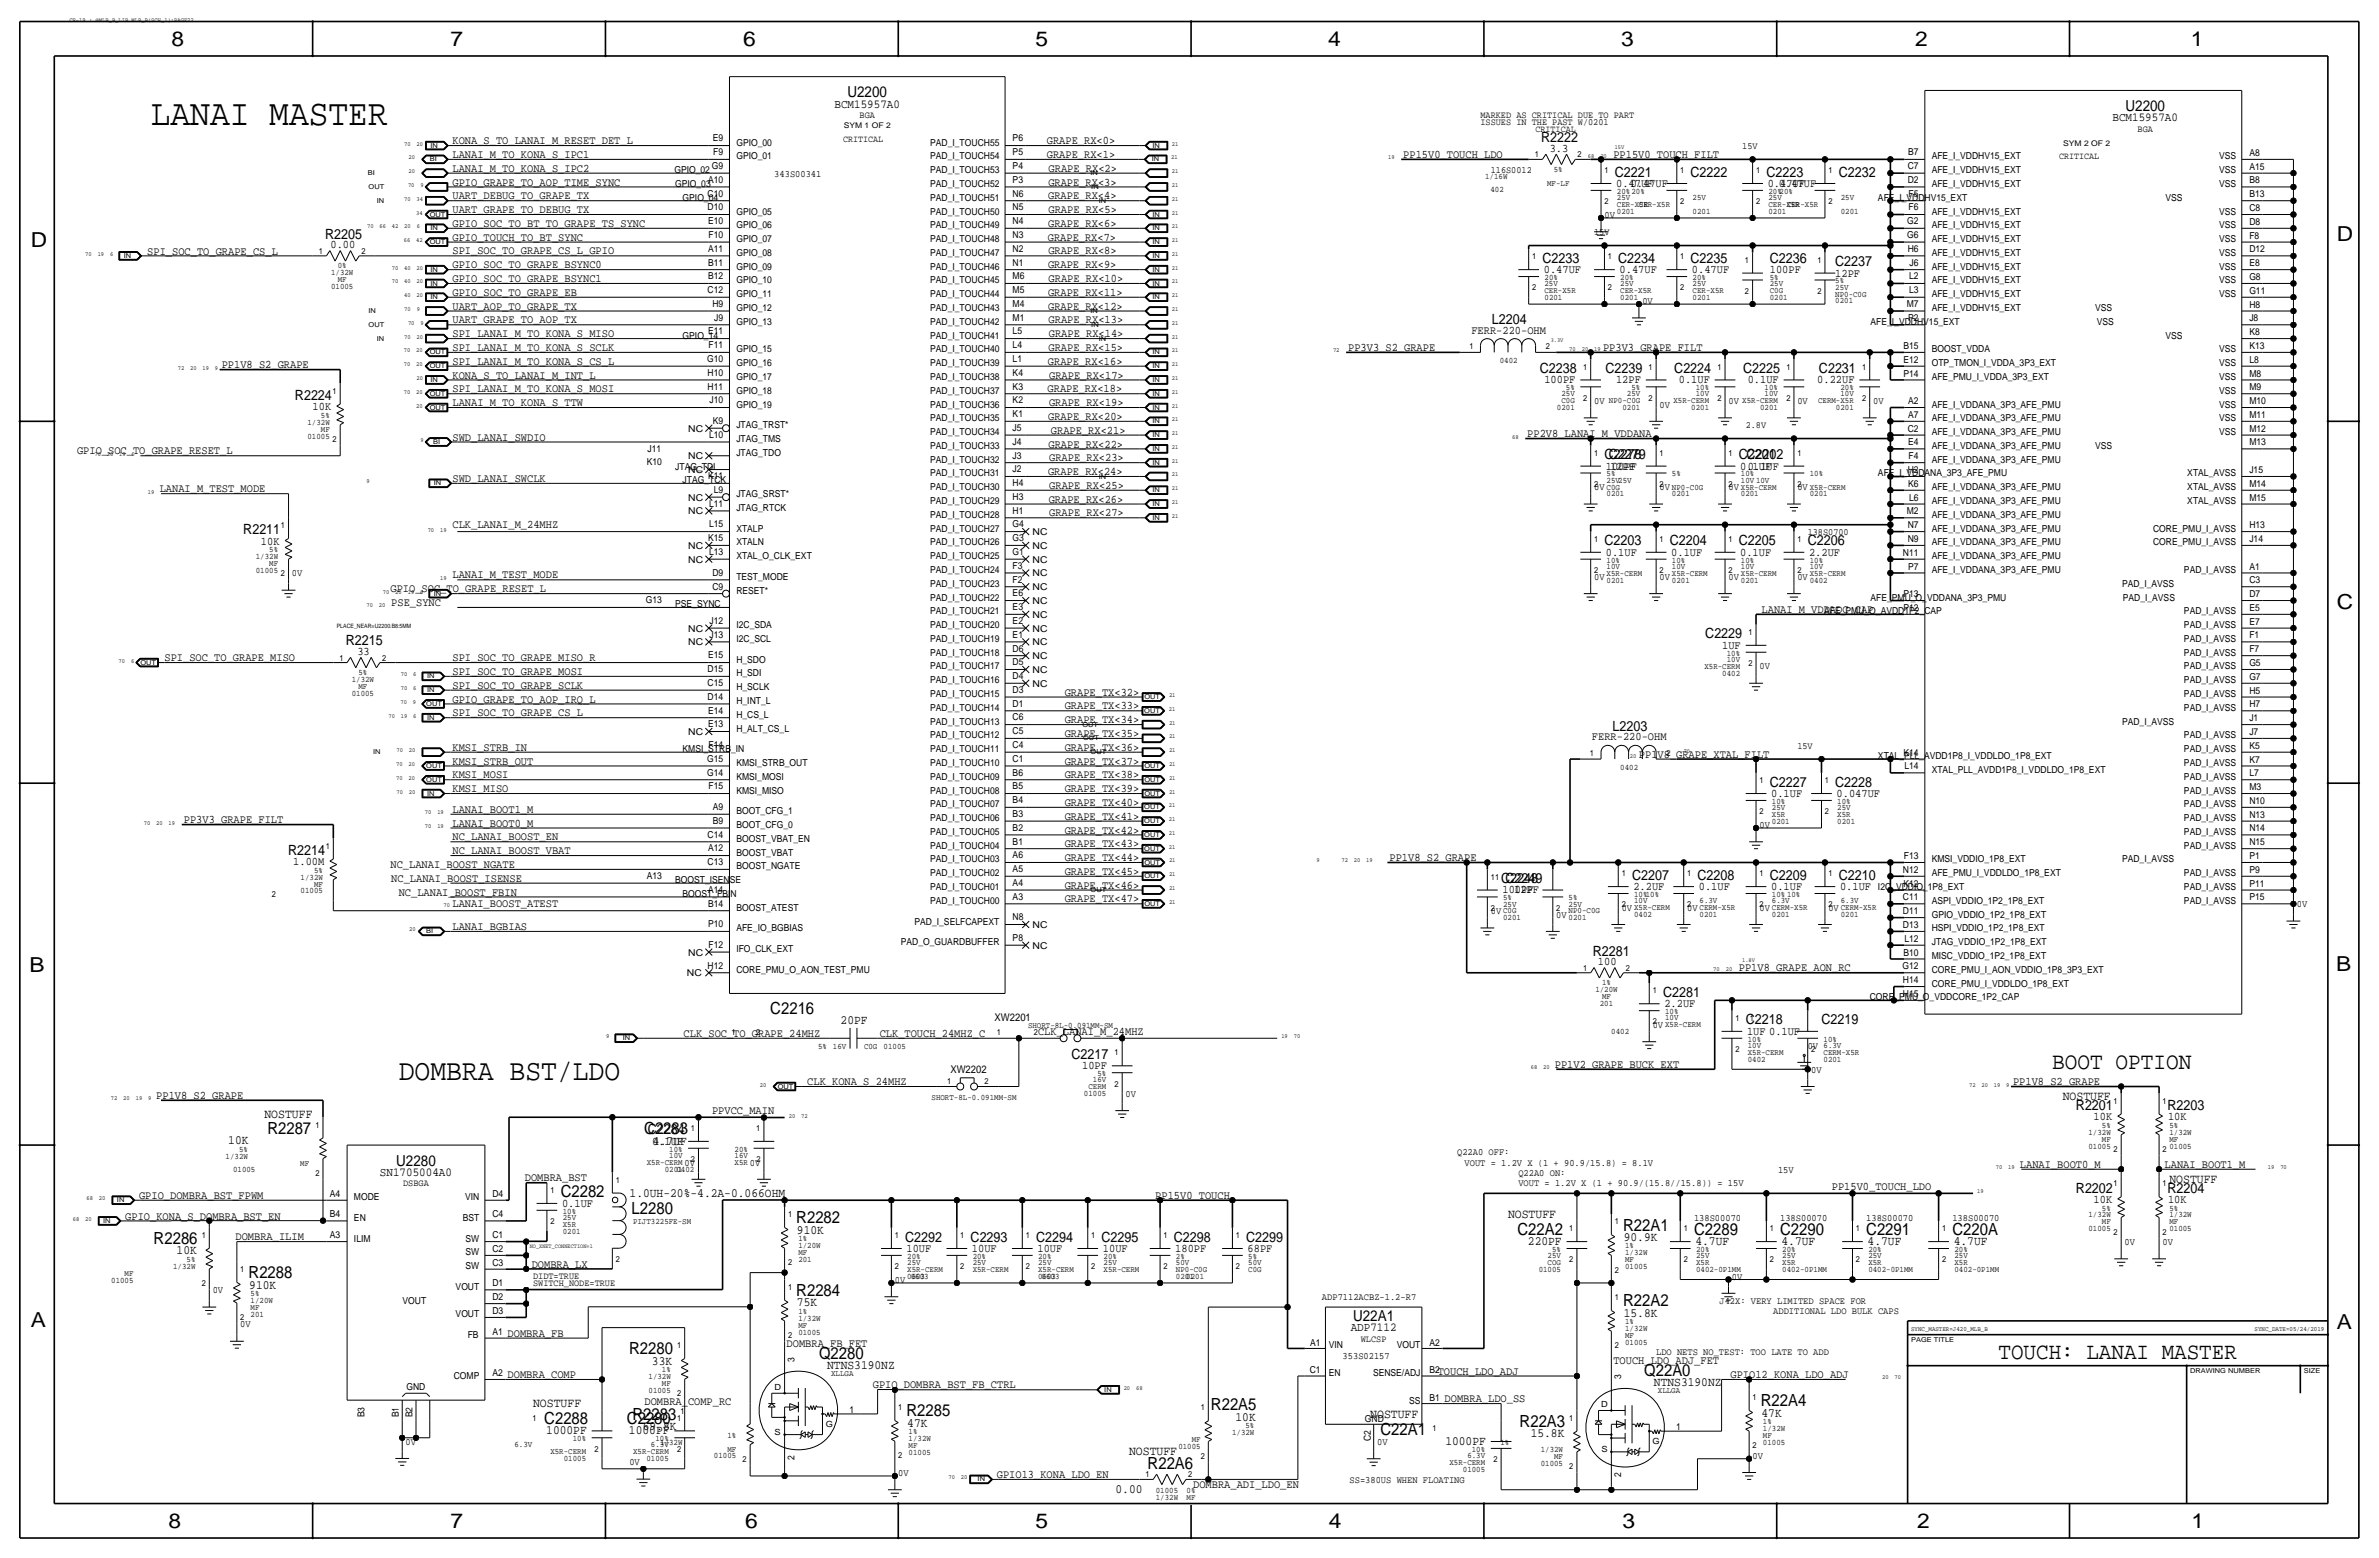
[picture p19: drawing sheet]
<svg xmlns="http://www.w3.org/2000/svg" width="877mm" height="574mm" viewBox="0 0 877 574" stroke-linecap="round" stroke-linejoin="round" font-family="sans-serif">
<defs><g id="words">
<text font-size="13.6" x="55.6" y="46">LANAI MASTER</text>
<text font-size="10.9" x="147" y="397.8">DOMBRA BST/LDO</text>
<text font-size="8.7" x="756.6" y="394">BOOT OPTION</text>
<text font-size="8.6" x="736.8" y="500.7">TOUCH: LANAI MASTER</text>
<g font-size="7.6">
<text x="63.2" y="17.1">8</text>
<text x="166.1" y="17.1">7</text>
<text x="274" y="17.1">6</text>
<text x="381.7" y="17.1">5</text>
<text x="489.7" y="17.1">4</text>
<text x="597.6" y="17.1">3</text>
<text x="706.1" y="17.1">2</text>
<text x="807.7" y="17.1">1</text>
<text x="861.5" y="88.7">D</text>
<text x="11.4" y="91">D</text>
<text x="861.5" y="224.3">C</text>
<text x="10.9" y="358.2">B</text>
<text x="861.3" y="357.9">B</text>
<text x="11.4" y="489">A</text>
<text x="861.5" y="489.8">A</text>
<text x="62.2" y="563.2">8</text>
<text x="166.1" y="563.2">7</text>
<text x="274.8" y="563.2">6</text>
<text x="381.7" y="563.2">5</text>
<text x="489.9" y="563.2">4</text>
<text x="598.1" y="563.2">3</text>
<text x="706.8" y="563.2">2</text>
<text x="807.9" y="563.2">1</text>
</g>
<g font-size="6.2">
<text x="284" y="373.7">C2216</text>
<text x="98.6" y="417.8">R2287</text>
<text x="237.5" y="418">C2283</text>
<text x="206.7" y="440.9">C2282</text>
<text x="232.9" y="447.2">L2280</text>
<text x="293.6" y="450.8">R2282</text>
<text x="559.5" y="455">C22A2</text>
<text x="598.4" y="453.4">R22A1</text>
<text x="624.5" y="455">C2289</text>
<text x="656.3" y="455">C2290</text>
<text x="688" y="455">C2291</text>
<text x="719.8" y="455">C220A</text>
<text x="56.6" y="458.4">R2286</text>
<text x="91.6" y="471">R2288</text>
<text x="293.6" y="477.6">R2284</text>
<text x="598.4" y="481.4">R22A2</text>
<text x="231.9" y="499.1">R2280</text>
<text x="302" y="500.7">Q2280</text>
<text x="606.1" y="507">Q22A0</text>
<text x="334.2" y="521.9">R2285</text>
<text x="446.4" y="519.7">R22A5</text>
<text x="649.2" y="518.2">R22A4</text>
<text x="200.7" y="524.7">C2288</text>
<text x="231.1" y="524.7">C2280</text>
<text x="233.2" y="523.2">R2283</text>
<text x="560.2" y="525.8">R22A3</text>
<text x="509" y="528.6">C22A1</text>
<text x="423.1" y="541.3">R22A6</text>
</g>
<g font-size="5.6">
<text x="312.4" y="35.9">U2200</text>
<text x="783.6" y="40.9">U2200</text>
<text x="146.1" y="429.6">U2280</text>
<text x="498.8" y="486.7">U22A1</text>
</g>
<g font-size="5.2">
<text x="568.2" y="52.4">R2222</text>
<text x="595.3" y="65.1">C2221</text>
<text x="623.3" y="65.1">C2222</text>
<text x="651.2" y="65.1">C2223</text>
<text x="677.9" y="65.1">C2232</text>
<text x="119.9" y="87.9">R2205</text>
<text x="568.7" y="96.8">C2233</text>
<text x="596.6" y="96.8">C2234</text>
<text x="623.3" y="96.8">C2235</text>
<text x="652.5" y="96.8">C2236</text>
<text x="676.6" y="98.1">C2237</text>
<text x="550" y="119.4">L2204</text>
<text x="567.7" y="137.5">C2238</text>
<text x="591.9" y="137.5">C2239</text>
<text x="617.3" y="137.5">C2224</text>
<text x="642.7" y="137.5">C2225</text>
<text x="670.6" y="137.5">C2231</text>
<text x="108.7" y="147.4">R2224</text>
<text x="591.5" y="169.2">C2278</text>
<text x="593.1" y="169.2">C2279</text>
<text x="641" y="169.2">C2201</text>
<text x="643.9" y="169.2">C2202</text>
<text x="89.7" y="196.9">R2211</text>
<text x="591.5" y="201">C2203</text>
<text x="615.6" y="201">C2204</text>
<text x="641" y="201">C2205</text>
<text x="666.4" y="201">C2206</text>
<text x="127.5" y="237.8">R2215</text>
<text x="628.7" y="235.3">C2229</text>
<text x="594.5" y="269.3">L2203</text>
<text x="652.5" y="289.9">C2227</text>
<text x="676.6" y="289.9">C2228</text>
<text x="106.2" y="315">R2214</text>
<text x="553.4" y="325.4">C2248</text>
<text x="555" y="325.4">C2249</text>
<text x="601.7" y="324.2">C2207</text>
<text x="625.8" y="324.2">C2208</text>
<text x="652.5" y="324.2">C2209</text>
<text x="677.9" y="324.2">C2210</text>
<text x="587.2" y="352.1">R2281</text>
<text x="613.1" y="367.3">C2281</text>
<text x="643.6" y="377.5">C2218</text>
<text x="671.5" y="377.5">C2219</text>
<text x="395" y="390.2">C2217</text>
<text x="765.3" y="409">R2201</text>
<text x="799" y="409">R2203</text>
<text x="238.8" y="418">C2284</text>
<text x="765.3" y="439.5">R2202</text>
<text x="799" y="439.5">R2204</text>
<text x="333.7" y="457.5">C2292</text>
<text x="357.8" y="457.5">C2293</text>
<text x="382" y="457.5">C2294</text>
<text x="406.1" y="457.5">C2295</text>
<text x="432.8" y="457.5">C2298</text>
<text x="459.4" y="457.5">C2299</text>
</g>
<g font-size="4.7">
<text x="309.9" y="377.5">20PF</text>
<text x="760.5" y="405.4">NOSTUFF</text>
<text x="97.5" y="411.8">NOSTUFF</text>
<text x="84.2" y="421.6">10K</text>
<text x="240.7" y="421.8">4.7UF</text>
<text x="799.8" y="435.9">NOSTUFF</text>
<text x="232.1" y="440.9">1.0UH-20%-4.2A-0.066OHM</text>
<text x="556" y="448.7">NOSTUFF</text>
<text x="293.8" y="454.6">910K</text>
<text x="563.3" y="458.8">220PF</text>
<text x="598.6" y="457.2">90.9K</text>
<text x="625" y="458.8">4.7UF</text>
<text x="656.8" y="458.8">4.7UF</text>
<text x="688.5" y="458.8">4.7UF</text>
<text x="720.3" y="458.8">4.7UF</text>
<text x="65.1" y="462.2">10K</text>
<text x="91.9" y="474.8">910K</text>
<text x="293.8" y="481.4">75K</text>
<text x="598.6" y="485.2">15.8K</text>
<text x="240.4" y="502.9">33K</text>
<text x="305" y="504.5">NTNS3190NZ</text>
<text x="609.8" y="510.8">NTNS3190NZ</text>
<text x="196.5" y="518.5">NOSTUFF</text>
<text x="237" y="527">69.8K</text>
<text x="334.5" y="525.7">47K</text>
<text x="455.5" y="523.5">10K</text>
<text x="505.2" y="522.4">NOSTUFF</text>
<text x="649.4" y="522">47K</text>
<text x="201.4" y="528.5">1000PF</text>
<text x="231.9" y="528.5">1000PF</text>
<text x="532.9" y="532.4">1000PF</text>
<text x="564.3" y="529.6">15.8K</text>
<text x="416.3" y="536.2">NOSTUFF</text>
<text x="411.3" y="550.2">0.00</text>
</g>
<g font-size="4.5">
<text x="307.7" y="39.7">BCM15957A0</text>
<text x="778.8" y="44.8">BCM15957A0</text>
<text x="140.1" y="433.4">SN1705004A0</text>
<text x="498" y="490.5">ADP7112</text>
</g>
<g font-size="4.3">
<text x="166.8" y="53.1">KONA_S_TO_LANAI_M_RESET_DET_L</text>
<text x="385.9" y="53.1">GRAPE_RX&lt;0&gt;</text>
<text x="166.8" y="58.2">LANAI_M_TO_KONA_S_IPC1</text>
<text x="385.9" y="58.2">GRAPE_RX&lt;1&gt;</text>
<text x="517.4" y="58.2">PP15V0_TOUCH_LDO</text>
<text x="571.3" y="55.9">3.3</text>
<text x="594.8" y="58.2">PP15V0_TOUCH_FILT</text>
<text x="166.8" y="63.3">LANAI_M_TO_KONA_S_IPC2</text>
<text x="386.6" y="63.3">GRAPE_RX&lt;2&gt;</text>
<text x="166.8" y="68.4">GPIO_GRAPE_TO_AOP_TIME_SYNC</text>
<text x="386.5" y="68.4">GRAPE_RX&lt;3&gt;</text>
<text x="595.8" y="68.9">0.47UF</text>
<text x="601.2" y="68.9">0.47UF</text>
<text x="651.7" y="68.9">0.47UF</text>
<text x="655.8" y="68.9">0.47UF</text>
<text x="166.8" y="73.5">UART_DEBUG_TO_GRAPE_TX</text>
<text x="386.4" y="73.5">GRAPE_RX&lt;4&gt;</text>
<text x="166.8" y="78.5">UART_GRAPE_TO_DEBUG_TX</text>
<text x="166.8" y="83.6">GPIO_SOC_TO_BT_TO_GRAPE_TS_SYNC</text>
<text x="386.4" y="83.6">GRAPE_RX&lt;6&gt;</text>
<text x="386.5" y="78.5">GRAPE_RX&lt;5&gt;</text>
<text x="166.8" y="88.7">GPIO_TOUCH_TO_BT_SYNC</text>
<text x="386.3" y="88.7">GRAPE_RX&lt;7&gt;</text>
<text x="54.3" y="93.8">SPI_SOC_TO_GRAPE_CS_L</text>
<text x="121.9" y="91.5">0.00</text>
<text x="166.8" y="93.8">SPI_SOC_TO_GRAPE_CS_L_GPIO</text>
<text x="386.5" y="93.8">GRAPE_RX&lt;8&gt;</text>
<text x="166.8" y="98.9">GPIO_SOC_TO_GRAPE_BSYNC0</text>
<text x="386.4" y="98.9">GRAPE_RX&lt;9&gt;</text>
<text x="569.2" y="100.6">0.47UF</text>
<text x="597.1" y="100.6">0.47UF</text>
<text x="623.8" y="100.6">0.47UF</text>
<text x="652.5" y="100.6">100PF</text>
<text x="676.6" y="101.9">12PF</text>
<text x="166.8" y="103.9">GPIO_SOC_TO_GRAPE_BSYNC1</text>
<text x="386.6" y="103.9">GRAPE_RX&lt;10&gt;</text>
<text x="166.8" y="109">GPIO_SOC_TO_GRAPE_EB</text>
<text x="386.4" y="109">GRAPE_RX&lt;11&gt;</text>
<text x="166.8" y="114.1">UART_AOP_TO_GRAPE_TX</text>
<text x="166.8" y="119.2">UART_GRAPE_TO_AOP_TX</text>
<text x="386.4" y="114.1">GRAPE_RX&lt;12&gt;</text>
<text x="386.6" y="119.2">GRAPE_RX&lt;13&gt;</text>
<text x="166.8" y="124.3">SPI_LANAI_M_TO_KONA_S_MISO</text>
<text x="386.7" y="124.3">GRAPE_RX&lt;14&gt;</text>
<text x="542.5" y="123">FERR-220-OHM</text>
<text x="166.8" y="129.3">SPI_LANAI_M_TO_KONA_S_SCLK</text>
<text x="386.5" y="129.3">GRAPE_RX&lt;15&gt;</text>
<text x="497" y="129.3">PP3V3_S2_GRAPE</text>
<text x="591" y="129.3">PP3V3_GRAPE_FILT</text>
<text x="81.7" y="135.7">PP1V8_S2_GRAPE</text>
<text x="166.8" y="134.4">SPI_LANAI_M_TO_KONA_S_CS_L</text>
<text x="386.3" y="134.4">GRAPE_RX&lt;16&gt;</text>
<text x="166.8" y="139.5">KONA_S_TO_LANAI_M_INT_L</text>
<text x="386.8" y="139.5">GRAPE_RX&lt;17&gt;</text>
<text x="569.4" y="141.3">100PF</text>
<text x="595.8" y="141.3">12PF</text>
<text x="618.9" y="141.3">0.1UF</text>
<text x="644.3" y="141.3">0.1UF</text>
<text x="670" y="141.3">0.22UF</text>
<text x="166.8" y="144.6">SPI_LANAI_M_TO_KONA_S_MOSI</text>
<text x="166.8" y="149.7">LANAI_M_TO_KONA_S_TTW</text>
<text x="386.2" y="144.6">GRAPE_RX&lt;18&gt;</text>
<text x="386.7" y="149.7">GRAPE_RX&lt;19&gt;</text>
<text x="115.2" y="151.2">10K</text>
<text x="386.4" y="154.7">GRAPE_RX&lt;20&gt;</text>
<text x="387.5" y="159.8">GRAPE_RX&lt;21&gt;</text>
<text x="563.1" y="161.1">PP2V8_LANAI_M_VDDANA</text>
<text x="28.4" y="167.4">GPIO_SOC_TO_GRAPE_RESET_L</text>
<text x="166.8" y="162.4">SWD_LANAI_SWDIO</text>
<text x="386.5" y="164.9">GRAPE_RX&lt;22&gt;</text>
<text x="386.8" y="170">GRAPE_RX&lt;23&gt;</text>
<text x="592" y="173">100PF</text>
<text x="593.6" y="173">12PF</text>
<text x="641.6" y="173">0.1UF</text>
<text x="644.4" y="173">0.1UF</text>
<text x="166.8" y="177.6">SWD_LANAI_SWCLK</text>
<text x="386.4" y="175.1">GRAPE_RX&lt;24&gt;</text>
<text x="58.9" y="181.4">LANAI_M_TEST_MODE</text>
<text x="386.6" y="185.2">GRAPE_RX&lt;26&gt;</text>
<text x="386.8" y="180.1">GRAPE_RX&lt;25&gt;</text>
<text x="386.8" y="190.3">GRAPE_RX&lt;27&gt;</text>
<text x="166.8" y="194.6">CLK_LANAI_M_24MHZ</text>
<text x="96.2" y="200.7">10K</text>
<text x="592" y="204.8">0.1UF</text>
<text x="616.2" y="204.8">0.1UF</text>
<text x="641.6" y="204.8">0.1UF</text>
<text x="667" y="204.8">2.2UF</text>
<text x="166.8" y="213.2">LANAI_M_TEST_MODE</text>
<text x="144" y="218.2">GPIO_SOC_TO_GRAPE_RESET_L</text>
<text x="144.3" y="223.3">PSE_SYNC</text>
<text x="649.4" y="225.9">LANAI_M_VDDADC_CAP</text>
<text x="634.9" y="239.1">1UF</text>
<text x="60.7" y="243.6">SPI_SOC_TO_GRAPE_MISO</text>
<text x="131.8" y="241.4">33</text>
<text x="166.8" y="243.6">SPI_SOC_TO_GRAPE_MISO_R</text>
<text x="166.8" y="248.7">SPI_SOC_TO_GRAPE_MOSI</text>
<text x="166.8" y="253.8">SPI_SOC_TO_GRAPE_SCLK</text>
<text x="392.5" y="256.3">GRAPE_TX&lt;32&gt;</text>
<text x="166.8" y="264">SPI_SOC_TO_GRAPE_CS_L</text>
<text x="166.8" y="258.9">GPIO_GRAPE_TO_AOP_IRQ_L</text>
<text x="392.5" y="261.4">GRAPE_TX&lt;33&gt;</text>
<text x="392.5" y="266.5">GRAPE_TX&lt;34&gt;</text>
<text x="392.5" y="271.6">GRAPE_TX&lt;35&gt;</text>
<text x="586.9" y="272.8">FERR-220-OHM</text>
<text x="166.8" y="276.7">KMSI_STRB_IN</text>
<text x="166.8" y="281.7">KMSI_STRB_OUT</text>
<text x="392.5" y="281.7">GRAPE_TX&lt;37&gt;</text>
<text x="392.5" y="276.7">GRAPE_TX&lt;36&gt;</text>
<text x="604.2" y="279.2">PP1V8_GRAPE_XTAL_FILT</text>
<text x="166.8" y="286.8">KMSI_MOSI</text>
<text x="392.5" y="286.8">GRAPE_TX&lt;38&gt;</text>
<text x="166.8" y="291.9">KMSI_MISO</text>
<text x="392.5" y="291.9">GRAPE_TX&lt;39&gt;</text>
<text x="653" y="293.7">0.1UF</text>
<text x="677.1" y="293.7">0.047UF</text>
<text x="166.8" y="299.5">LANAI_BOOT1_M</text>
<text x="392.5" y="297">GRAPE_TX&lt;40&gt;</text>
<text x="67.8" y="303.3">PP3V3_GRAPE_FILT</text>
<text x="166.8" y="304.6">LANAI_BOOT0_M</text>
<text x="392.5" y="302.1">GRAPE_TX&lt;41&gt;</text>
<text x="166.8" y="309.7">NC_LANAI_BOOST_EN</text>
<text x="392.5" y="307.1">GRAPE_TX&lt;42&gt;</text>
<text x="166.8" y="314.8">NC_LANAI_BOOST_VBAT</text>
<text x="392.5" y="312.2">GRAPE_TX&lt;43&gt;</text>
<text x="392.5" y="317.3">GRAPE_TX&lt;44&gt;</text>
<text x="512.3" y="317.3">PP1V8_S2_GRAPE</text>
<text x="108.1" y="318.8">1.00M</text>
<text x="144" y="319.8">NC_LANAI_BOOST_NGATE</text>
<text x="392.5" y="322.4">GRAPE_TX&lt;45&gt;</text>
<text x="144.3" y="324.9">NC_LANAI_BOOST_ISENSE</text>
<text x="147" y="330">NC_LANAI_BOOST_FBIN</text>
<text x="392.5" y="327.5">GRAPE_TX&lt;46&gt;</text>
<text x="553.9" y="329.2">100PF</text>
<text x="558.2" y="329.2">12PF</text>
<text x="602.2" y="328">2.2UF</text>
<text x="626.3" y="328">0.1UF</text>
<text x="653" y="328">0.1UF</text>
<text x="678.4" y="328">0.1UF</text>
<text x="166.8" y="334.3">LANAI_BOOST_ATEST</text>
<text x="392.5" y="332.5">GRAPE_TX&lt;47&gt;</text>
<text x="166.8" y="342.7">LANAI_BGBIAS</text>
<text x="589.1" y="355.6">100</text>
<text x="641" y="357.9">PP1V8_GRAPE_AON_RC</text>
<text x="613.6" y="371.1">2.2UF</text>
<text x="252" y="382.1">CLK_SOC_TO_GRAPE_24MHZ</text>
<text x="324.3" y="382.1">CLK_TOUCH_24MHZ_C</text>
<text x="382.7" y="381.3">CLK_LANAI_M_24MHZ</text>
<text x="644.1" y="381.3">1UF 0.1UF</text>
<text x="399" y="394">10PF</text>
<text x="573.2" y="393.5">PP1V2_GRAPE_BUCK_EXT</text>
<text x="297.6" y="399.8">CLK_KONA_S_24MHZ</text>
<text x="742.1" y="399.8">PP1V8_S2_GRAPE</text>
<text x="57.6" y="404.9">PP1V8_S2_GRAPE</text>
<text x="262.5" y="410.5">PPVCC_MAIN</text>
<text x="771.8" y="412.8">10K</text>
<text x="799.3" y="412.8">10K</text>
<text x="240.5" y="421.8">0.1UF</text>
<text x="744.7" y="430.3">LANAI_BOOT0_M</text>
<text x="798" y="430.3">LANAI_BOOT1_M</text>
<text x="193.5" y="435.3">DOMBRA_BST</text>
<text x="51.3" y="441.8">GPIO_DOMBRA_BST_FPWM</text>
<text x="425.9" y="441.8">PP15V0_TOUCH</text>
<text x="675.3" y="438.5">PP15V0_TOUCH_LDO</text>
<text x="771.8" y="443.3">10K</text>
<text x="799.3" y="443.3">10K</text>
<text x="46.2" y="449.4">GPIO_KONA_S_DOMBRA_BST_EN</text>
<text x="207.2" y="444.7">0.1UF</text>
<text x="86.8" y="457">DOMBRA_ILIM</text>
<text x="334.2" y="461.3">10UF</text>
<text x="358.3" y="461.3">10UF</text>
<text x="382.5" y="461.3">10UF</text>
<text x="406.6" y="461.3">10UF</text>
<text x="433.3" y="461.3">180PF</text>
<text x="459.9" y="461.3">68PF</text>
<text x="196" y="467.1">DOMBRA_LX</text>
<text x="187.1" y="492.6">DOMBRA_FB</text>
<text x="290" y="496.4">DOMBRA_FB_FET</text>
<text x="594.8" y="502.7">TOUCH_LDO_ADJ_FET</text>
<text x="187.1" y="507.8">DOMBRA_COMP</text>
<text x="530" y="506.5">TOUCH_LDO_ADJ</text>
<text x="638" y="507.7">GPIO12_KONA_LDO_ADJ</text>
<text x="321.8" y="511.6">GPIO_DOMBRA_BST_FB_CTRL</text>
<text x="237.6" y="517.9">DOMBRA_COMP_RC</text>
<text x="532.6" y="516.7">DOMBRA_LDO_SS</text>
<text x="367.5" y="544.6">GPIO13_KONA_LDO_EN</text>
<text x="439.9" y="548.4">DOMBRA_ADI_LDO_EN</text>
</g>
<g font-size="3.9">
<text x="366.7" y="376.2">XW2201</text>
<text x="350.4" y="395.5">XW2202</text>
</g>
<g font-size="3.6">
<text x="285.5" y="65.1">343S00341</text>
<text x="591.5" y="80.3">0V</text>
<text x="605.5" y="112.1">0V</text>
<text x="587.7" y="148.9">0V</text>
<text x="637.2" y="148.9">0V</text>
<text x="662.6" y="148.9">0V</text>
<text x="690.6" y="148.9">0V</text>
<text x="611.8" y="150.2">0V</text>
<text x="587.7" y="180.6">0V</text>
<text x="611.8" y="180.6">0V</text>
<text x="637.2" y="180.6">0V</text>
<text x="662.6" y="180.6">0V</text>
<text x="107.6" y="212.4">0V</text>
<text x="587.7" y="213.7">0V</text>
<text x="611.8" y="213.7">0V</text>
<text x="637.2" y="213.7">0V</text>
<text x="662.6" y="213.7">0V</text>
<text x="648.7" y="246.7">0V</text>
<text x="648.7" y="305.1">0V</text>
<text x="597.9" y="335.6">0V</text>
<text x="622" y="335.6">0V</text>
<text x="648.7" y="335.6">0V</text>
<text x="674.1" y="335.6">0V</text>
<text x="846.8" y="334.3">0V</text>
<text x="549.6" y="336.9">0V</text>
<text x="573.7" y="338.1">0V</text>
<text x="609.3" y="378.8">0V</text>
<text x="666.4" y="386.4">0V</text>
<text x="667.7" y="395.3">0V</text>
<text x="415" y="404.2">0V</text>
<text x="537.2" y="425.8">Q22A0 OFF:</text>
<text x="252.4" y="429.5">0V</text>
<text x="276.5" y="429.5">0V</text>
<text x="539.9" y="429.6">VOUT = 1.2V X (1 + 90.9/15.8) = 8.1V</text>
<text x="559.8" y="433.4">Q22A0 ON:</text>
<text x="559.8" y="437.2">VOUT = 1.2V X (1 + 90.9/(15.8//15.8)) = 15V</text>
<text x="655.5" y="432.1">15V</text>
<text x="624.5" y="449.9">138S00070</text>
<text x="656.3" y="449.9">138S00070</text>
<text x="688" y="449.9">138S00070</text>
<text x="719.8" y="449.9">138S00070</text>
<text x="783.3" y="458.8">0V</text>
<text x="797.3" y="458.8">0V</text>
<text x="329.9" y="472.7">0V</text>
<text x="638.5" y="471.5">0V</text>
<text x="78.4" y="476.6">0V</text>
<text x="487.4" y="479.1">ADP7112ACBZ-1.2-R7</text>
<text x="633.9" y="480.4">J42X: VERY LIMITED SPACE FOR</text>
<text x="653.7" y="484.2">ADDITIONAL LDO BULK CAPS</text>
<text x="88.6" y="489.2">0V</text>
<text x="495" y="500.7">353S02157</text>
<text x="610.6" y="499.4">LDO NETS NO_TEST: TOO LATE TO ADD</text>
<text x="149.6" y="532.3">0V</text>
<text x="507.7" y="532.4">0V</text>
<text x="232" y="540">0V</text>
<text x="646.1" y="537.5">0V</text>
<text x="331.2" y="543.9">0V</text>
<text x="497.5" y="546.4">SS=380US WHEN FLOATING</text>
</g>
<g font-size="3.5">
<text x="316.9" y="43.5">BGA</text>
<text x="545.8" y="43.5">MARKED AS CRITICAL DUE TO PART</text>
<text x="545.8" y="46">ISSUES IN THE PAST W/0201</text>
<text x="262.8" y="52.1">E9</text>
<text x="271.5" y="53.6">GPIO_00</text>
<text x="310.8" y="52.4">CRITICAL</text>
<text x="342.9" y="53.6">PAD_I_TOUCH55</text>
<text x="373.3" y="52.1">P6</text>
<text x="566.1" y="48.6">CRITICAL</text>
<text x="788.1" y="48.6">BGA</text>
<text x="263" y="57.2">F9</text>
<text x="271.5" y="58.7">GPIO_01</text>
<text x="342.9" y="58.7">PAD_I_TOUCH54</text>
<text x="373.3" y="57.2">P5</text>
<text x="642.3" y="54.9">15V</text>
<text x="703.5" y="57.2">B7</text>
<text x="712.2" y="58.7">AFE_I_VDDHV15_EXT</text>
<text x="759.2" y="58.7">CRITICAL</text>
<text x="818.1" y="58.7">VSS</text>
<text x="829.3" y="57.5">A8</text>
<text x="248.6" y="63.8">GPIO_02</text>
<text x="262.4" y="62.3">G9</text>
<text x="342.9" y="63.8">PAD_I_TOUCH53</text>
<text x="373.3" y="62.3">P4</text>
<text x="549.6" y="63.8">116S0012</text>
<text x="703.3" y="62.3">C7</text>
<text x="712.2" y="63.8">AFE_I_VDDHV15_EXT</text>
<text x="818.1" y="63.8">VSS</text>
<text x="829.3" y="62.5">A15</text>
<text x="248.9" y="68.9">GPIO_03</text>
<text x="261" y="67.4">A10</text>
<text x="342.9" y="68.9">PAD_I_TOUCH52</text>
<text x="373.3" y="67.4">P3</text>
<text x="703.3" y="67.4">D2</text>
<text x="712.2" y="68.9">AFE_I_VDDHV15_EXT</text>
<text x="818.1" y="68.9">VSS</text>
<text x="829.3" y="67.6">B8</text>
<text x="251.7" y="74">GPIO_04</text>
<text x="260.9" y="77.5">D10</text>
<text x="260.9" y="72.4">C10</text>
<text x="342.9" y="74">PAD_I_TOUCH51</text>
<text x="373.3" y="72.4">N6</text>
<text x="373.3" y="77.5">N5</text>
<text x="692.3" y="74">AFE_I_VDDHV15_EXT</text>
<text x="703.7" y="77.5">F6</text>
<text x="703.7" y="72.4">F5</text>
<text x="798.3" y="74">VSS</text>
<text x="829.3" y="77.8">C8</text>
<text x="829.3" y="72.7">B13</text>
<text x="261" y="82.6">E10</text>
<text x="271.5" y="79">GPIO_05</text>
<text x="342.9" y="79">PAD_I_TOUCH50</text>
<text x="373.3" y="82.6">N4</text>
<text x="703.1" y="82.6">G2</text>
<text x="712.2" y="79">AFE_I_VDDHV15_EXT</text>
<text x="818.1" y="79">VSS</text>
<text x="829.3" y="82.9">D8</text>
<text x="261.2" y="87.7">F10</text>
<text x="271.5" y="89.2">GPIO_07</text>
<text x="271.5" y="84.1">GPIO_06</text>
<text x="342.9" y="89.2">PAD_I_TOUCH48</text>
<text x="342.9" y="84.1">PAD_I_TOUCH49</text>
<text x="373.3" y="87.7">N3</text>
<text x="587.7" y="86.7">15V</text>
<text x="703.1" y="87.7">G6</text>
<text x="712.2" y="89.2">AFE_I_VDDHV15_EXT</text>
<text x="712.2" y="84.1">AFE_I_VDDHV15_EXT</text>
<text x="818.1" y="89.2">VSS</text>
<text x="818.1" y="84.1">VSS</text>
<text x="829.3" y="87.9">F8</text>
<text x="261" y="92.8">A11</text>
<text x="271.5" y="94.3">GPIO_08</text>
<text x="342.9" y="94.3">PAD_I_TOUCH47</text>
<text x="373.3" y="92.8">N2</text>
<text x="703.3" y="92.8">H6</text>
<text x="712.2" y="94.3">AFE_I_VDDHV15_EXT</text>
<text x="818.1" y="94.3">VSS</text>
<text x="829.3" y="93">D12</text>
<text x="261" y="97.8">B11</text>
<text x="271.5" y="99.4">GPIO_09</text>
<text x="342.9" y="99.4">PAD_I_TOUCH46</text>
<text x="373.3" y="97.8">N1</text>
<text x="704" y="97.8">J6</text>
<text x="712.2" y="99.4">AFE_I_VDDHV15_EXT</text>
<text x="818.1" y="99.4">VSS</text>
<text x="829.3" y="98.1">E8</text>
<text x="261" y="102.9">B12</text>
<text x="271.5" y="104.4">GPIO_10</text>
<text x="342.9" y="104.4">PAD_I_TOUCH45</text>
<text x="373.3" y="102.9">M6</text>
<text x="703.8" y="102.9">L2</text>
<text x="712.2" y="104.4">AFE_I_VDDHV15_EXT</text>
<text x="818.1" y="104.4">VSS</text>
<text x="829.3" y="103.2">G8</text>
<text x="260.9" y="108">C12</text>
<text x="262.6" y="113.1">H9</text>
<text x="271.5" y="109.5">GPIO_11</text>
<text x="342.9" y="109.5">PAD_I_TOUCH44</text>
<text x="373.3" y="108">M5</text>
<text x="373.3" y="113.1">M4</text>
<text x="703" y="113.1">M7</text>
<text x="703.8" y="108">L3</text>
<text x="712.2" y="109.5">AFE_I_VDDHV15_EXT</text>
<text x="818.1" y="109.5">VSS</text>
<text x="829.3" y="113.3">H8</text>
<text x="829.3" y="108.3">G11</text>
<text x="263.3" y="118.2">J9</text>
<text x="271.5" y="114.6">GPIO_12</text>
<text x="271.5" y="119.7">GPIO_13</text>
<text x="342.9" y="114.6">PAD_I_TOUCH43</text>
<text x="342.9" y="119.7">PAD_I_TOUCH42</text>
<text x="373.3" y="118.2">M1</text>
<text x="689.6" y="119.7">AFE_I_VDDHV15_EXT</text>
<text x="703.5" y="118.2">P2</text>
<text x="712.2" y="114.6">AFE_I_VDDHV15_EXT</text>
<text x="772.4" y="114.6">VSS</text>
<text x="773" y="119.7">VSS</text>
<text x="829.3" y="118.4">J8</text>
<text x="251.7" y="124.8">GPIO_14</text>
<text x="261" y="123.2">E11</text>
<text x="342.9" y="124.8">PAD_I_TOUCH41</text>
<text x="373.3" y="123.2">L5</text>
<text x="798.3" y="124.8">VSS</text>
<text x="829.3" y="123.5">K8</text>
<text x="261.2" y="128.3">F11</text>
<text x="271.5" y="129.8">GPIO_15</text>
<text x="342.9" y="129.8">PAD_I_TOUCH40</text>
<text x="373.3" y="128.3">L4</text>
<text x="701.7" y="128.6">B15</text>
<text x="712.2" y="129.8">BOOST_VDDA</text>
<text x="818.1" y="129.8">VSS</text>
<text x="829.3" y="128.6">K13</text>
<text x="260.7" y="133.4">G10</text>
<text x="271.5" y="134.9">GPIO_16</text>
<text x="342.9" y="134.9">PAD_I_TOUCH39</text>
<text x="373.3" y="133.4">L1</text>
<text x="701.7" y="133.7">E12</text>
<text x="712.2" y="134.9">OTP_TMON_I_VDDA_3P3_EXT</text>
<text x="818.1" y="134.9">VSS</text>
<text x="829.3" y="133.7">L8</text>
<text x="260.9" y="143.6">H11</text>
<text x="260.9" y="138.5">H10</text>
<text x="271.5" y="140">GPIO_17</text>
<text x="342.9" y="140">PAD_I_TOUCH38</text>
<text x="373.3" y="138.5">K4</text>
<text x="373.3" y="143.6">K3</text>
<text x="701.7" y="138.7">P14</text>
<text x="712.2" y="140">AFE_PMU_I_VDDA_3P3_EXT</text>
<text x="818.1" y="140">VSS</text>
<text x="829.3" y="143.8">M9</text>
<text x="829.3" y="138.7">M8</text>
<text x="261.6" y="148.6">J10</text>
<text x="271.5" y="145.1">GPIO_18</text>
<text x="342.9" y="145.1">PAD_I_TOUCH37</text>
<text x="373.3" y="148.6">K2</text>
<text x="703.5" y="148.9">A2</text>
<text x="818.1" y="145.1">VSS</text>
<text x="829.3" y="148.9">M10</text>
<text x="271.5" y="150.2">GPIO_19</text>
<text x="342.9" y="150.2">PAD_I_TOUCH36</text>
<text x="342.9" y="155.2">PAD_I_TOUCH35</text>
<text x="373.3" y="153.7">K1</text>
<text x="703.5" y="154">A7</text>
<text x="712.2" y="155.2">AFE_I_VDDANA_3P3_AFE_PMU</text>
<text x="712.2" y="150.2">AFE_I_VDDANA_3P3_AFE_PMU</text>
<text x="818.1" y="155.2">VSS</text>
<text x="818.1" y="150.2">VSS</text>
<text x="829.3" y="154">M11</text>
<text x="253.8" y="159.1">NC</text>
<text x="261.4" y="161.3">L10</text>
<text x="262.8" y="156.3">K9</text>
<text x="271.5" y="157.8">JTAG_TRST*</text>
<text x="342.9" y="160.3">PAD_I_TOUCH34</text>
<text x="373.3" y="158.8">J5</text>
<text x="643.6" y="157.8">2.8V</text>
<text x="703.3" y="159.1">C2</text>
<text x="712.2" y="160.3">AFE_I_VDDANA_3P3_AFE_PMU</text>
<text x="818.1" y="160.3">VSS</text>
<text x="829.3" y="159.1">M12</text>
<text x="238.7" y="166.4">J11</text>
<text x="271.5" y="162.9">JTAG_TMS</text>
<text x="271.5" y="167.9">JTAG_TDO</text>
<text x="342.9" y="165.4">PAD_I_TOUCH33</text>
<text x="373.3" y="163.9">J4</text>
<text x="703.5" y="164.1">E4</text>
<text x="712.2" y="165.4">AFE_I_VDDANA_3P3_AFE_PMU</text>
<text x="772.4" y="165.4">VSS</text>
<text x="829.3" y="164.1">M13</text>
<text x="238.5" y="171.5">K10</text>
<text x="248.9" y="173">JTAG_TDI</text>
<text x="253.8" y="169.2">NC</text>
<text x="342.9" y="170.5">PAD_I_TOUCH32</text>
<text x="373.3" y="169">J3</text>
<text x="703.7" y="169.2">F4</text>
<text x="712.2" y="170.5">AFE_I_VDDANA_3P3_AFE_PMU</text>
<text x="251.7" y="178.1">JTAG_TCK</text>
<text x="253.8" y="174.3">NC</text>
<text x="261" y="176.6">K11</text>
<text x="342.9" y="175.6">PAD_I_TOUCH31</text>
<text x="373.3" y="174">J2</text>
<text x="373.3" y="179.1">H4</text>
<text x="692.3" y="175.6">AFE_I_VDDANA_3P3_AFE_PMU</text>
<text x="703.3" y="174.3">H2</text>
<text x="703.5" y="179.4">K6</text>
<text x="806.4" y="175.6">XTAL_AVSS</text>
<text x="829.3" y="179.4">M14</text>
<text x="829.3" y="174.3">J15</text>
<text x="253.8" y="184.5">NC</text>
<text x="263.1" y="181.7">L9</text>
<text x="271.5" y="183.2">JTAG_SRST*</text>
<text x="342.9" y="180.6">PAD_I_TOUCH30</text>
<text x="342.9" y="185.7">PAD_I_TOUCH29</text>
<text x="373.3" y="184.2">H3</text>
<text x="703.8" y="184.5">L6</text>
<text x="712.2" y="185.7">AFE_I_VDDANA_3P3_AFE_PMU</text>
<text x="712.2" y="180.6">AFE_I_VDDANA_3P3_AFE_PMU</text>
<text x="806.4" y="185.7">XTAL_AVSS</text>
<text x="806.4" y="180.6">XTAL_AVSS</text>
<text x="829.3" y="184.5">M15</text>
<text x="253.8" y="189.5">NC</text>
<text x="261.4" y="186.7">L11</text>
<text x="271.5" y="188.3">JTAG_RTCK</text>
<text x="342.9" y="190.8">PAD_I_TOUCH28</text>
<text x="373.3" y="189.3">H1</text>
<text x="703" y="189.5">M2</text>
<text x="712.2" y="190.8">AFE_I_VDDANA_3P3_AFE_PMU</text>
<text x="261.4" y="194.4">L15</text>
<text x="271.5" y="195.9">XTALP</text>
<text x="342.9" y="195.9">PAD_I_TOUCH27</text>
<text x="373.3" y="194.4">G4</text>
<text x="380.7" y="197.2">NC</text>
<text x="666.4" y="197.2">138S0700</text>
<text x="703.3" y="194.6">N7</text>
<text x="712.2" y="195.9">AFE_I_VDDANA_3P3_AFE_PMU</text>
<text x="793.8" y="195.9">CORE_PMU_I_AVSS</text>
<text x="829.3" y="194.6">H13</text>
<text x="253.8" y="202.2">NC</text>
<text x="261" y="199.4">K15</text>
<text x="271.5" y="201">XTALN</text>
<text x="342.9" y="201">PAD_I_TOUCH26</text>
<text x="373.3" y="199.4">G3</text>
<text x="380.7" y="202.2">NC</text>
<text x="703.3" y="199.7">N9</text>
<text x="712.2" y="201">AFE_I_VDDANA_3P3_AFE_PMU</text>
<text x="793.8" y="201">CORE_PMU_I_AVSS</text>
<text x="829.3" y="199.7">J14</text>
<text x="253.8" y="207.3">NC</text>
<text x="261.4" y="204.5">L13</text>
<text x="271.5" y="206">XTAL_O_CLK_EXT</text>
<text x="342.9" y="206">PAD_I_TOUCH25</text>
<text x="373.3" y="204.5">G1</text>
<text x="373.3" y="209.6">F3</text>
<text x="380.7" y="207.3">NC</text>
<text x="701.6" y="204.8">N11</text>
<text x="703.5" y="209.9">P7</text>
<text x="712.2" y="206">AFE_I_VDDANA_3P3_AFE_PMU</text>
<text x="829.3" y="209.9">A1</text>
<text x="262.6" y="212.1">D9</text>
<text x="271.5" y="213.7">TEST_MODE</text>
<text x="342.9" y="211.1">PAD_I_TOUCH24</text>
<text x="373.3" y="214.7">F2</text>
<text x="380.7" y="212.4">NC</text>
<text x="712.2" y="211.1">AFE_I_VDDANA_3P3_AFE_PMU</text>
<text x="805.2" y="211.1">PAD_I_AVSS</text>
<text x="829.3" y="214.9">C3</text>
<text x="262.6" y="217.2">C9</text>
<text x="271.5" y="218.7">RESET*</text>
<text x="342.9" y="216.2">PAD_I_TOUCH23</text>
<text x="342.9" y="221.3">PAD_I_TOUCH22</text>
<text x="373.3" y="219.8">E6</text>
<text x="380.7" y="217.5">NC</text>
<text x="689.6" y="221.3">AFE_PMU_O_VDDANA_3P3_PMU</text>
<text x="701.7" y="220">P13</text>
<text x="782.3" y="216.2">PAD_I_AVSS</text>
<text x="782.6" y="221.3">PAD_I_AVSS</text>
<text x="829.3" y="220">D7</text>
<text x="238.1" y="222.3">G13</text>
<text x="248.9" y="223.8">PSE_SYNC</text>
<text x="342.9" y="226.4">PAD_I_TOUCH21</text>
<text x="373.3" y="224.8">E3</text>
<text x="380.7" y="222.6">NC</text>
<text x="380.7" y="227.6">NC</text>
<text x="672.5" y="226.4">AFE_PMU_O_AVDD1P2_CAP</text>
<text x="701.7" y="225.1">P12</text>
<text x="805.2" y="226.4">PAD_I_AVSS</text>
<text x="829.3" y="225.1">E5</text>
<text x="253.8" y="232.7">NC</text>
<text x="261.6" y="229.9">J12</text>
<text x="271.5" y="231.4">I2C_SDA</text>
<text x="342.9" y="231.4">PAD_I_TOUCH20</text>
<text x="373.3" y="229.9">E2</text>
<text x="380.7" y="232.7">NC</text>
<text x="805.2" y="231.4">PAD_I_AVSS</text>
<text x="829.3" y="230.2">E7</text>
<text x="253.8" y="237.8">NC</text>
<text x="261.6" y="235">J13</text>
<text x="271.5" y="236.5">I2C_SCL</text>
<text x="342.9" y="236.5">PAD_I_TOUCH19</text>
<text x="373.3" y="235">E1</text>
<text x="380.7" y="237.8">NC</text>
<text x="805.2" y="236.5">PAD_I_AVSS</text>
<text x="829.3" y="235.3">F1</text>
<text x="261" y="242.6">E15</text>
<text x="271.5" y="244.1">H_SDO</text>
<text x="342.9" y="241.6">PAD_I_TOUCH18</text>
<text x="373.3" y="240.1">D6</text>
<text x="373.3" y="245.2">D5</text>
<text x="380.7" y="242.9">NC</text>
<text x="805.2" y="241.6">PAD_I_AVSS</text>
<text x="829.3" y="245.4">G5</text>
<text x="829.3" y="240.3">F7</text>
<text x="260.9" y="247.7">D15</text>
<text x="271.5" y="249.2">H_SDI</text>
<text x="342.9" y="251.8">PAD_I_TOUCH16</text>
<text x="342.9" y="246.7">PAD_I_TOUCH17</text>
<text x="373.3" y="250.2">D4</text>
<text x="380.7" y="248">NC</text>
<text x="805.2" y="251.8">PAD_I_AVSS</text>
<text x="805.2" y="246.7">PAD_I_AVSS</text>
<text x="829.3" y="250.5">G7</text>
<text x="260.9" y="252.8">C15</text>
<text x="260.9" y="257.9">D14</text>
<text x="271.5" y="254.3">H_SCLK</text>
<text x="342.9" y="256.8">PAD_I_TOUCH15</text>
<text x="373.3" y="255.3">D3</text>
<text x="380.7" y="253">NC</text>
<text x="805.2" y="256.8">PAD_I_AVSS</text>
<text x="829.3" y="255.6">H5</text>
<text x="261" y="262.9">E14</text>
<text x="271.5" y="259.4">H_INT_L</text>
<text x="342.9" y="261.9">PAD_I_TOUCH14</text>
<text x="373.3" y="260.4">D1</text>
<text x="805.2" y="261.9">PAD_I_AVSS</text>
<text x="829.3" y="260.7">H7</text>
<text x="261" y="268">E13</text>
<text x="271.5" y="264.5">H_CS_L</text>
<text x="271.5" y="269.5">H_ALT_CS_L</text>
<text x="342.9" y="267">PAD_I_TOUCH13</text>
<text x="373.3" y="265.5">C6</text>
<text x="782.3" y="267">PAD_I_AVSS</text>
<text x="829.3" y="265.7">J1</text>
<text x="253.8" y="270.8">NC</text>
<text x="261.2" y="275.6">F14</text>
<text x="342.9" y="272.1">PAD_I_TOUCH12</text>
<text x="373.3" y="270.6">C5</text>
<text x="373.3" y="275.6">C4</text>
<text x="662.6" y="275.9">15V</text>
<text x="805.2" y="272.1">PAD_I_AVSS</text>
<text x="829.3" y="275.9">K5</text>
<text x="829.3" y="270.8">J7</text>
<text x="251.7" y="277.2">KMSI_STRB_IN</text>
<text x="260.7" y="280.7">G15</text>
<text x="342.9" y="277.2">PAD_I_TOUCH11</text>
<text x="373.3" y="280.7">C1</text>
<text x="692.3" y="279.7">XTAL_PLL_AVDD1P8_I_VDDLDO_1P8_EXT</text>
<text x="701.7" y="278.4">K14</text>
<text x="805.2" y="277.2">PAD_I_AVSS</text>
<text x="829.3" y="281">K7</text>
<text x="260.7" y="285.8">G14</text>
<text x="271.5" y="282.2">KMSI_STRB_OUT</text>
<text x="271.5" y="287.3">KMSI_MOSI</text>
<text x="342.9" y="287.3">PAD_I_TOUCH09</text>
<text x="342.9" y="282.2">PAD_I_TOUCH10</text>
<text x="373.3" y="285.8">B6</text>
<text x="702.1" y="283.5">L14</text>
<text x="712.2" y="284.8">XTAL_PLL_AVDD1P8_I_VDDLDO_1P8_EXT</text>
<text x="805.2" y="287.3">PAD_I_AVSS</text>
<text x="805.2" y="282.2">PAD_I_AVSS</text>
<text x="829.3" y="286.1">L7</text>
<text x="261.2" y="290.9">F15</text>
<text x="271.5" y="292.4">KMSI_MISO</text>
<text x="342.9" y="292.4">PAD_I_TOUCH08</text>
<text x="373.3" y="290.9">B5</text>
<text x="805.2" y="292.4">PAD_I_AVSS</text>
<text x="829.3" y="291.1">M3</text>
<text x="262.8" y="298.5">A9</text>
<text x="342.9" y="297.5">PAD_I_TOUCH07</text>
<text x="373.3" y="296">B4</text>
<text x="805.2" y="297.5">PAD_I_AVSS</text>
<text x="829.3" y="296.2">N10</text>
<text x="262.8" y="303.6">B9</text>
<text x="271.5" y="300">BOOT_CFG_1</text>
<text x="271.5" y="305.1">BOOT_CFG_0</text>
<text x="342.9" y="302.6">PAD_I_TOUCH06</text>
<text x="373.3" y="301">B3</text>
<text x="805.2" y="302.6">PAD_I_AVSS</text>
<text x="829.3" y="301.3">N13</text>
<text x="260.9" y="308.7">C14</text>
<text x="271.5" y="310.2">BOOST_VBAT_EN</text>
<text x="342.9" y="307.6">PAD_I_TOUCH05</text>
<text x="373.3" y="306.1">B2</text>
<text x="373.3" y="311.2">B1</text>
<text x="805.2" y="307.6">PAD_I_AVSS</text>
<text x="829.3" y="311.5">N15</text>
<text x="829.3" y="306.4">N14</text>
<text x="261" y="313.7">A12</text>
<text x="271.5" y="315.3">BOOST_VBAT</text>
<text x="342.9" y="317.8">PAD_I_TOUCH03</text>
<text x="342.9" y="312.7">PAD_I_TOUCH04</text>
<text x="373.3" y="316.3">A6</text>
<text x="701.9" y="316.5">F13</text>
<text x="712.2" y="317.8">KMSI_VDDIO_1P8_EXT</text>
<text x="782.3" y="317.8">PAD_I_AVSS</text>
<text x="805.2" y="312.7">PAD_I_AVSS</text>
<text x="829.3" y="316.5">P1</text>
<text x="238.5" y="323.9">A13</text>
<text x="260.9" y="318.8">C13</text>
<text x="271.5" y="320.3">BOOST_NGATE</text>
<text x="342.9" y="322.9">PAD_I_TOUCH02</text>
<text x="373.3" y="321.4">A5</text>
<text x="701.6" y="321.6">N12</text>
<text x="712.2" y="322.9">AFE_PMU_I_VDDLDO_1P8_EXT</text>
<text x="805.2" y="322.9">PAD_I_AVSS</text>
<text x="829.3" y="321.6">P9</text>
<text x="248.9" y="325.4">BOOST_ISENSE</text>
<text x="261" y="329">A14</text>
<text x="342.9" y="328">PAD_I_TOUCH01</text>
<text x="373.3" y="326.4">A4</text>
<text x="692.3" y="328">I2C_VDDIO_1P8_EXT</text>
<text x="701.7" y="326.7">K12</text>
<text x="805.2" y="328">PAD_I_AVSS</text>
<text x="829.3" y="326.7">P11</text>
<text x="251.7" y="330.5">BOOST_FBIN</text>
<text x="261" y="334.1">B14</text>
<text x="271.5" y="335.6">BOOST_ATEST</text>
<text x="342.9" y="333">PAD_I_TOUCH00</text>
<text x="373.3" y="331.5">A3</text>
<text x="701.6" y="331.8">C11</text>
<text x="712.2" y="333">ASPI_VDDIO_1P2_1P8_EXT</text>
<text x="805.2" y="333">PAD_I_AVSS</text>
<text x="829.3" y="331.8">P15</text>
<text x="261" y="341.7">P10</text>
<text x="337.2" y="340.7">PAD_I_SELFCAPEXT</text>
<text x="373.3" y="339.1">N8</text>
<text x="380.7" y="341.9">NC</text>
<text x="701.6" y="341.9">D13</text>
<text x="701.6" y="336.9">D11</text>
<text x="712.2" y="338.1">GPIO_VDDIO_1P2_1P8_EXT</text>
<text x="271.5" y="343.2">AFE_IO_BGBIAS</text>
<text x="373.3" y="346.8">P8</text>
<text x="702.1" y="347">L12</text>
<text x="712.2" y="343.2">HSPI_VDDIO_1P2_1P8_EXT</text>
<text x="253.8" y="352.1">NC</text>
<text x="261.2" y="349.3">F12</text>
<text x="271.5" y="350.8">IFO_CLK_EXT</text>
<text x="332.1" y="348.3">PAD_O_GUARDBUFFER</text>
<text x="380.7" y="349.6">NC</text>
<text x="701.7" y="352.1">B10</text>
<text x="712.2" y="348.3">JTAG_VDDIO_1P2_1P8_EXT</text>
<text x="712.2" y="353.4">MISC_VDDIO_1P2_1P8_EXT</text>
<text x="253.3" y="359.7">NC</text>
<text x="260.9" y="356.9">H12</text>
<text x="271.5" y="358.4">CORE_PMU_O_AON_TEST_PMU</text>
<text x="701.4" y="357.2">G12</text>
<text x="712.2" y="358.4">CORE_PMU_I_AON_VDDIO_1P8_3P3_EXT</text>
<text x="701.6" y="362.3">H14</text>
<text x="712.2" y="363.5">CORE_PMU_I_VDDLDO_1P8_EXT</text>
<text x="689.3" y="368.6">CORE_PMU_O_VDDCORE_1P2_CAP</text>
<text x="701.6" y="367.3">H15</text>
<text x="148.6" y="437.2">DSBGA</text>
<text x="121.6" y="441">A4</text>
<text x="130.5" y="442.3">MODE</text>
<text x="171.5" y="442.3">VIN</text>
<text x="181.6" y="441">D4</text>
<text x="121.6" y="448.6">B4</text>
<text x="130.5" y="449.9">EN</text>
<text x="170.6" y="449.9">BST</text>
<text x="181.6" y="448.6">C4</text>
<text x="121.6" y="456.2">A3</text>
<text x="130.5" y="457.5">ILIM</text>
<text x="171.7" y="457.5">SW</text>
<text x="181.6" y="461.3">C2</text>
<text x="181.6" y="456.2">C1</text>
<text x="171.7" y="467.7">SW</text>
<text x="171.7" y="462.6">SW</text>
<text x="181.6" y="466.4">C3</text>
<text x="196.5" y="473.9">SWITCH_NODE=TRUE</text>
<text x="196.5" y="471.4">DIDT=TRUE</text>
<text x="168" y="475.3">VOUT</text>
<text x="181.6" y="479.1">D2</text>
<text x="181.6" y="474">D1</text>
<text x="148.4" y="480.4">VOUT</text>
<text x="168" y="485.4">VOUT</text>
<text x="181.6" y="484.2">D3</text>
<text x="181.6" y="491.8">A1</text>
<text x="172.5" y="493.1">FB</text>
<text x="483" y="495.9">A1</text>
<text x="489.9" y="496.9">VIN</text>
<text x="501.7" y="494.3">WLCSP</text>
<text x="514.9" y="496.9">VOUT</text>
<text x="527" y="495.9">A2</text>
<text x="292.9" y="502" transform="rotate(-90 292.9 502)">3</text>
<text x="167.3" y="508.3">COMP</text>
<text x="181.6" y="507">A2</text>
<text x="482.8" y="506">C1</text>
<text x="489.9" y="507">EN</text>
<text x="506.2" y="507">SENSE/ADJ</text>
<text x="527" y="506">B2</text>
<text x="597.7" y="508.3" transform="rotate(-90 597.7 508.3)">3</text>
<text x="149.8" y="512.1">GND</text>
<text x="313.1" y="520.5">1</text>
<text x="519.5" y="517.2">SS</text>
<text x="527" y="516.2">B1</text>
<text x="134.3" y="522.3" transform="rotate(-90 134.3 522.3)">B3</text>
<text x="147" y="522.3" transform="rotate(-90 147 522.3)">B1</text>
<text x="152.1" y="522.3" transform="rotate(-90 152.1 522.3)">B2</text>
<text x="503.2" y="523.8">GND</text>
<text x="617.9" y="526.8">1</text>
<text x="505.4" y="531.1" transform="rotate(-90 505.4 531.1)">C2</text>
<text x="292.9" y="538" transform="rotate(-90 292.9 538)">2</text>
<text x="597.7" y="544.3" transform="rotate(-90 597.7 544.3)">2</text>
</g>
<g font-size="3.1">
<text x="565.9" y="58">1</text>
<text x="581.6" y="58">2</text>
<text x="547.5" y="65.8">1/16W</text>
<text x="572.8" y="63.3">5%</text>
<text x="591.5" y="63.8">1</text>
<text x="619.5" y="63.8">1</text>
<text x="647.4" y="63.8">1</text>
<text x="674.1" y="63.8">1</text>
<text x="549.5" y="70.9">402</text>
<text x="570.4" y="68.4">MF-LF</text>
<text x="596.1" y="71.4">20%20%</text>
<text x="652" y="71.4">20%20%</text>
<text x="591.5" y="75.2">2</text>
<text x="596.1" y="73.7">25V</text>
<text x="596.1" y="76.2">CER-X5R</text>
<text x="604.2" y="76.2">CER-X5R</text>
<text x="619.5" y="75.2">2</text>
<text x="624" y="73.7">25V</text>
<text x="647.4" y="75.2">2</text>
<text x="652" y="73.7">25V</text>
<text x="652" y="76.2">CER-X5R</text>
<text x="658.8" y="76.2">CER-X5R</text>
<text x="674.1" y="75.2">2</text>
<text x="678.6" y="73.7">25V</text>
<text x="596.1" y="78.8">0201</text>
<text x="624" y="78.8">0201</text>
<text x="652" y="78.8">0201</text>
<text x="678.6" y="78.8">0201</text>
<text x="117.5" y="93.5">1</text>
<text x="133.3" y="93.5">2</text>
<text x="564.8" y="95.6">1</text>
<text x="592.8" y="95.6">1</text>
<text x="619.5" y="95.6">1</text>
<text x="122.1" y="101.4">1/32W</text>
<text x="124.5" y="98.9">0%</text>
<text x="643.3" y="96.8">1</text>
<text x="670" y="96.8">1</text>
<text x="122.1" y="106.5">01005</text>
<text x="124.5" y="103.9">MF</text>
<text x="564.8" y="107">2</text>
<text x="569.4" y="105.5">25V</text>
<text x="569.4" y="108">CER-X5R</text>
<text x="569.4" y="103.2">20%</text>
<text x="592.8" y="107">2</text>
<text x="597.4" y="105.5">25V</text>
<text x="597.4" y="103.2">20%</text>
<text x="597.4" y="108">CER-X5R</text>
<text x="619.5" y="107">2</text>
<text x="624" y="103.2">20%</text>
<text x="624" y="105.5">25V</text>
<text x="624" y="108">CER-X5R</text>
<text x="652.5" y="108">C0G</text>
<text x="652.5" y="105.5">25V</text>
<text x="652.5" y="103.2">5%</text>
<text x="676.6" y="106.7">25V</text>
<text x="676.6" y="104.4">5%</text>
<text x="569.4" y="110.5">0201</text>
<text x="597.4" y="110.5">0201</text>
<text x="624" y="110.5">0201</text>
<text x="643.3" y="108.3">2</text>
<text x="652.5" y="110.5">0201</text>
<text x="670" y="108.3">2</text>
<text x="676.6" y="109.3">NP0-C0G</text>
<text x="676.6" y="111.8">0201</text>
<text x="541.7" y="128.6">1</text>
<text x="569.9" y="128.6">2</text>
<text x="552.9" y="133.9">0402</text>
<text x="583.6" y="136.2">1</text>
<text x="607.8" y="136.2">1</text>
<text x="633.2" y="136.2">1</text>
<text x="658.6" y="136.2">1</text>
<text x="686.5" y="136.2">1</text>
<text x="577.3" y="143.8">5%</text>
<text x="601.4" y="143.8">5%</text>
<text x="625.2" y="143.8">10%</text>
<text x="650.6" y="143.8">10%</text>
<text x="678.5" y="143.8">20%</text>
<text x="122.6" y="145.1">1</text>
<text x="575.6" y="146.1">25V</text>
<text x="575.6" y="148.6">C0G</text>
<text x="583.6" y="147.6">2</text>
<text x="593.2" y="148.6">NP0-C0G</text>
<text x="599.8" y="146.1">25V</text>
<text x="607.8" y="147.6">2</text>
<text x="616.9" y="148.6">X5R-CERM</text>
<text x="625.2" y="146.1">10V</text>
<text x="633.2" y="147.6">2</text>
<text x="642.3" y="148.6">X5R-CERM</text>
<text x="650.6" y="146.1">10V</text>
<text x="658.6" y="147.6">2</text>
<text x="670.3" y="148.6">CERM-X5R</text>
<text x="678.5" y="146.1">10V</text>
<text x="686.5" y="147.6">2</text>
<text x="118.3" y="154">5%</text>
<text x="574" y="151.2">0201</text>
<text x="598.1" y="151.2">0201</text>
<text x="623.5" y="151.2">0201</text>
<text x="648.9" y="151.2">0201</text>
<text x="676.9" y="151.2">0201</text>
<text x="113.4" y="156.5">1/32W</text>
<text x="113.4" y="161.6">01005</text>
<text x="118.3" y="159.1">MF</text>
<text x="122.6" y="162.9">2</text>
<text x="587.7" y="167.9">1</text>
<text x="611.8" y="167.9">1</text>
<text x="637.2" y="167.9">1</text>
<text x="662.6" y="167.9">1</text>
<text x="587.7" y="179.4">2</text>
<text x="592.3" y="177.8">25V25V</text>
<text x="592.3" y="175.6">5%</text>
<text x="611.8" y="179.4">2</text>
<text x="616.4" y="175.6">5%</text>
<text x="637.2" y="179.4">2</text>
<text x="641.8" y="175.6">10%</text>
<text x="641.8" y="177.8">10V 10V</text>
<text x="662.6" y="179.4">2</text>
<text x="667.2" y="175.6">10%</text>
<text x="592.3" y="182.9">0201</text>
<text x="592.3" y="180.4">C0G</text>
<text x="616.4" y="182.9">0201</text>
<text x="616.4" y="180.4">NP0-C0G</text>
<text x="641.8" y="182.9">0201</text>
<text x="641.8" y="180.4">X5R-CERM</text>
<text x="667.2" y="180.4">X5R-CERM</text>
<text x="667.2" y="182.9">0201</text>
<text x="103.6" y="194.6">1</text>
<text x="99.3" y="203.5">5%</text>
<text x="587.7" y="199.7">1</text>
<text x="611.8" y="199.7">1</text>
<text x="637.2" y="199.7">1</text>
<text x="662.6" y="199.7">1</text>
<text x="94.3" y="206">1/32W</text>
<text x="99.3" y="208.6">MF</text>
<text x="592.3" y="209.6">10V</text>
<text x="592.3" y="207.3">10%</text>
<text x="616.4" y="209.6">10V</text>
<text x="616.4" y="207.3">10%</text>
<text x="641.8" y="207.3">10%</text>
<text x="641.8" y="209.6">10V</text>
<text x="667.2" y="209.6">10V</text>
<text x="667.2" y="207.3">10%</text>
<text x="94.3" y="211.1">01005</text>
<text x="103.6" y="212.4">2</text>
<text x="587.7" y="211.1">2</text>
<text x="592.3" y="212.1">X5R-CERM</text>
<text x="592.3" y="214.7">0201</text>
<text x="611.8" y="211.1">2</text>
<text x="616.4" y="214.7">0201</text>
<text x="616.4" y="212.1">X5R-CERM</text>
<text x="637.2" y="211.1">2</text>
<text x="641.8" y="214.7">0201</text>
<text x="641.8" y="212.1">X5R-CERM</text>
<text x="662.6" y="211.1">2</text>
<text x="667.2" y="212.1">X5R-CERM</text>
<text x="667.2" y="214.7">0402</text>
<text x="644.6" y="234">1</text>
<text x="125.2" y="243.4">1</text>
<text x="140.9" y="243.4">2</text>
<text x="636.6" y="243.9">10V</text>
<text x="636.6" y="241.6">10%</text>
<text x="644.6" y="245.4">2</text>
<text x="129.7" y="251.3">1/32W</text>
<text x="132.2" y="248.7">5%</text>
<text x="628.4" y="246.4">X5R-CERM</text>
<text x="635" y="249">0402</text>
<text x="129.7" y="256.3">01005</text>
<text x="132.2" y="253.8">MF</text>
<text x="586.2" y="278.4">1</text>
<text x="614.4" y="278.4">2</text>
<text x="597.4" y="283.8">0402</text>
<text x="648.7" y="288.6">1</text>
<text x="672.8" y="288.6">1</text>
<text x="653.2" y="298.5">25V</text>
<text x="653.2" y="296.2">10%</text>
<text x="677.4" y="296.2">10%</text>
<text x="677.4" y="298.5">25V</text>
<text x="648.7" y="300">2</text>
<text x="653.2" y="301">X5R</text>
<text x="653.2" y="303.6">0201</text>
<text x="672.8" y="300">2</text>
<text x="677.4" y="301">X5R</text>
<text x="677.4" y="303.6">0201</text>
<text x="120.1" y="312.7">1</text>
<text x="115.8" y="321.6">5%</text>
<text x="597.9" y="322.9">1</text>
<text x="622" y="322.9">1</text>
<text x="648.7" y="322.9">1</text>
<text x="674.1" y="322.9">1</text>
<text x="110.8" y="329.2">01005</text>
<text x="110.8" y="324.2">1/32W</text>
<text x="115.8" y="326.7">MF</text>
<text x="549.6" y="324.2">11</text>
<text x="100.3" y="330.5">2</text>
<text x="549.6" y="335.6">2</text>
<text x="554.2" y="334.1">25V</text>
<text x="554.2" y="331.8">5%</text>
<text x="573.7" y="335.6">2</text>
<text x="578.3" y="334.1">25V</text>
<text x="578.3" y="331.8">5%</text>
<text x="597.9" y="334.3">2</text>
<text x="602.4" y="332.8">10V</text>
<text x="602.4" y="335.3">X5R-CERM</text>
<text x="602.4" y="330.5">10%10%</text>
<text x="622" y="334.3">2</text>
<text x="626.6" y="332.8">6.3V</text>
<text x="626.6" y="335.3">CERM-X5R</text>
<text x="648.7" y="334.3">2</text>
<text x="653.2" y="332.8">6.3V</text>
<text x="653.2" y="335.3">CERM-X5R</text>
<text x="653.2" y="330.5">10% 10%</text>
<text x="674.1" y="334.3">2</text>
<text x="678.6" y="332.8">6.3V</text>
<text x="678.6" y="335.3">CERM-X5R</text>
<text x="554.2" y="339.1">0201</text>
<text x="554.2" y="336.6">C0G</text>
<text x="578.3" y="339.1">0201</text>
<text x="578.3" y="336.6">NP0-C0G</text>
<text x="602.4" y="337.9">0402</text>
<text x="626.6" y="337.9">0201</text>
<text x="653.2" y="337.9">0201</text>
<text x="678.6" y="337.9">0201</text>
<text x="583.6" y="357.7">1</text>
<text x="599.4" y="357.7">2</text>
<text x="588.2" y="365.6">1/20W</text>
<text x="590.6" y="363">1%</text>
<text x="589.8" y="370.6">201</text>
<text x="590.6" y="368.1">MF</text>
<text x="609.3" y="366.1">1</text>
<text x="609.3" y="377.5">2</text>
<text x="613.9" y="376">10V</text>
<text x="613.9" y="373.7">10%</text>
<text x="639.8" y="376.2">1</text>
<text x="645.2" y="376.2">1</text>
<text x="269.7" y="381.3">1</text>
<text x="278.8" y="381.3">2</text>
<text x="367.5" y="381.6">1</text>
<text x="379" y="378.8">SHORT-8L-0.091MM-SM</text>
<text x="381.2" y="381.6">2</text>
<text x="594" y="381">0402</text>
<text x="613.9" y="378.5">X5R-CERM</text>
<text x="644.3" y="383.8">10%</text>
<text x="672.3" y="383.8">10%</text>
<text x="301.6" y="386.4">5%</text>
<text x="307.1" y="386.4">16V</text>
<text x="318.5" y="386.4">C0G</text>
<text x="325.8" y="386.4">01005</text>
<text x="410.9" y="388.9">1</text>
<text x="639.8" y="387.7">2</text>
<text x="644.3" y="388.7">X5R-CERM</text>
<text x="644.3" y="386.1">10V</text>
<text x="667.7" y="387.7">2</text>
<text x="672.3" y="388.7">CERM-X5R</text>
<text x="672.3" y="386.1">6.3V</text>
<text x="644.3" y="391.2">0402</text>
<text x="672.3" y="391.2">0201</text>
<text x="349.2" y="399.3">1</text>
<text x="362.9" y="399.3">2</text>
<text x="401.3" y="401.4">CERM</text>
<text x="402.9" y="398.8">16V</text>
<text x="404.6" y="396.5">5%</text>
<text x="410.9" y="400.4">2</text>
<text x="343.4" y="405.4">SHORT-8L-0.091MM-SM</text>
<text x="399.6" y="403.9">01005</text>
<text x="779.2" y="406.7">1</text>
<text x="797.3" y="406.7">1</text>
<text x="116.3" y="415.5">1</text>
<text x="254.7" y="416.8">1</text>
<text x="278.8" y="416.8">1</text>
<text x="770" y="418.1">1/32W</text>
<text x="774.9" y="415.6">5%</text>
<text x="799.8" y="415.6">5%</text>
<text x="799.8" y="418.1">1/32W</text>
<text x="88.1" y="424.4">5%</text>
<text x="246.7" y="424.4">10%</text>
<text x="270.8" y="424.4">20%</text>
<text x="770" y="423.2">01005</text>
<text x="774.9" y="420.7">MF</text>
<text x="779.2" y="424.5">2</text>
<text x="797.3" y="424.5">2</text>
<text x="799.8" y="420.7">MF</text>
<text x="799.8" y="423.2">01005</text>
<text x="83.2" y="426.9">1/32W</text>
<text x="110.7" y="429.5">MF</text>
<text x="238.5" y="429.2">X5R-CERM</text>
<text x="245.1" y="431.7">0201</text>
<text x="246.7" y="426.7">10V</text>
<text x="249.4" y="431.7">0402</text>
<text x="254.7" y="428.2">2</text>
<text x="270.8" y="426.7">16V</text>
<text x="270.8" y="429.2">X5R</text>
<text x="278.8" y="428.2">2</text>
<text x="85.9" y="432">01005</text>
<text x="116.3" y="433.3">2</text>
<text x="227" y="435.8">1</text>
<text x="779.2" y="437.2">1</text>
<text x="797.3" y="437.2">1</text>
<text x="202.9" y="439.6">1</text>
<text x="207.5" y="449.5">25V</text>
<text x="207.5" y="447.2">10%</text>
<text x="290.5" y="448.5">1</text>
<text x="770" y="448.6">1/32W</text>
<text x="774.9" y="446.1">5%</text>
<text x="799.8" y="446.1">5%</text>
<text x="799.8" y="448.6">1/32W</text>
<text x="202.9" y="451.1">2</text>
<text x="207.5" y="454.6">0201</text>
<text x="207.5" y="452.1">X5R</text>
<text x="233.4" y="451.1">PIJT3225FE-SM</text>
<text x="578.6" y="453.7">1</text>
<text x="595.3" y="451.2">1</text>
<text x="620.7" y="453.7">1</text>
<text x="652.5" y="453.7">1</text>
<text x="684.2" y="453.7">1</text>
<text x="716" y="453.7">1</text>
<text x="770" y="453.7">01005</text>
<text x="774.9" y="451.2">MF</text>
<text x="779.2" y="455">2</text>
<text x="797.3" y="455">2</text>
<text x="799.8" y="453.7">01005</text>
<text x="799.8" y="451.2">MF</text>
<text x="74.4" y="456.1">1</text>
<text x="294.3" y="459.9">1/20W</text>
<text x="294.3" y="457.4">1%</text>
<text x="329.9" y="456.2">1</text>
<text x="354" y="456.2">1</text>
<text x="378.2" y="456.2">1</text>
<text x="402.3" y="456.2">1</text>
<text x="429" y="456.2">1</text>
<text x="455.6" y="456.2">1</text>
<text x="572.2" y="461.3">5%</text>
<text x="599.1" y="460">1%</text>
<text x="625.3" y="461.3">20%</text>
<text x="657" y="461.3">20%</text>
<text x="688.8" y="461.3">20%</text>
<text x="720.5" y="461.3">20%</text>
<text x="63.8" y="467.6">1/32W</text>
<text x="68.8" y="465">5%</text>
<text x="227" y="465">2</text>
<text x="290.5" y="466.3">2</text>
<text x="294.3" y="465">201</text>
<text x="294.3" y="462.5">MF</text>
<text x="329.9" y="467.7">2</text>
<text x="334.5" y="466.1">25V</text>
<text x="334.5" y="463.9">20%</text>
<text x="354" y="467.7">2</text>
<text x="358.6" y="466.1">25V</text>
<text x="358.6" y="463.9">20%</text>
<text x="378.2" y="467.7">2</text>
<text x="382.7" y="466.1">25V</text>
<text x="382.7" y="463.9">20%</text>
<text x="402.3" y="467.7">2</text>
<text x="406.9" y="466.1">25V</text>
<text x="406.9" y="463.9">20%</text>
<text x="429" y="467.7">2</text>
<text x="433.5" y="466.1">50V</text>
<text x="433.5" y="463.9">2%</text>
<text x="455.6" y="467.7">2</text>
<text x="460.2" y="466.1">50V</text>
<text x="460.2" y="463.9">5%</text>
<text x="570.6" y="466.1">COG</text>
<text x="570.6" y="463.6">25V</text>
<text x="578.6" y="465.1">2</text>
<text x="599.1" y="467.7">01005</text>
<text x="599.1" y="462.6">1/32W</text>
<text x="599.1" y="465.1">MF</text>
<text x="620.7" y="465.1">2</text>
<text x="625.3" y="466.1">X5R</text>
<text x="625.3" y="463.6">25V</text>
<text x="652.5" y="465.1">2</text>
<text x="657" y="463.6">25V</text>
<text x="657" y="466.1">X5R</text>
<text x="684.2" y="465.1">2</text>
<text x="688.8" y="463.6">25V</text>
<text x="688.8" y="466.1">X5R</text>
<text x="716" y="465.1">2</text>
<text x="720.5" y="463.6">25V</text>
<text x="720.5" y="466.1">X5R</text>
<text x="41" y="472.6">01005</text>
<text x="45.9" y="470.1">MF</text>
<text x="74.4" y="473.9">2</text>
<text x="88.6" y="468.7">1</text>
<text x="334.5" y="468.7">X5R-CERM</text>
<text x="334.5" y="471.2">0603</text>
<text x="335.8" y="471.2">0603</text>
<text x="358.6" y="468.7">X5R-CERM</text>
<text x="382.7" y="468.7">X5R-CERM</text>
<text x="382.7" y="471.2">0603</text>
<text x="384" y="471.2">0603</text>
<text x="406.9" y="468.7">X5R-CERM</text>
<text x="433.5" y="468.7">NP0-C0G</text>
<text x="433.5" y="471.2">0201</text>
<text x="437.4" y="471.2">0201</text>
<text x="460.2" y="468.7">C0G</text>
<text x="567.3" y="468.7">01005</text>
<text x="595.3" y="468.9">2</text>
<text x="625.3" y="468.7">0402-0P1MM</text>
<text x="657" y="468.7">0402-0P1MM</text>
<text x="688.8" y="468.7">0402-0P1MM</text>
<text x="720.5" y="468.7">0402-0P1MM</text>
<text x="92.4" y="477.6">5%</text>
<text x="290.5" y="475.3">1</text>
<text x="595.3" y="479.1">1</text>
<text x="92.4" y="482.7">MF</text>
<text x="92.4" y="480.2">1/20W</text>
<text x="92.4" y="485.2">201</text>
<text x="294.3" y="484.2">1%</text>
<text x="88.6" y="486.5">2</text>
<text x="294.3" y="491.8">01005</text>
<text x="294.3" y="486.7">1/32W</text>
<text x="294.3" y="489.3">MF</text>
<text x="599.1" y="488">1%</text>
<text x="599.1" y="490.5">1/32W</text>
<text x="249.6" y="496.8">1</text>
<text x="290.5" y="493.1">2</text>
<text x="595.3" y="496.9">2</text>
<text x="599.1" y="495.6">01005</text>
<text x="599.1" y="493.1">MF</text>
<text x="239.1" y="508.2">1/32W</text>
<text x="244" y="505.7">1%</text>
<text x="306.4" y="507">XLLGA</text>
<text x="239.1" y="513.3">01005</text>
<text x="244" y="510.7">MF</text>
<text x="249.6" y="514.6">2</text>
<text x="285.5" y="512.1">D</text>
<text x="611.2" y="513.4">XLLGA</text>
<text x="646.1" y="515.9">1</text>
<text x="250.9" y="520.9">1</text>
<text x="331.2" y="519.6">1</text>
<text x="442.7" y="519.7">1</text>
<text x="590.3" y="518.5">D</text>
<text x="196.3" y="523.4">1</text>
<text x="249.6" y="523.4">1</text>
<text x="304.4" y="525.8">G</text>
<text x="459.2" y="526.3">5%</text>
<text x="528.1" y="527.4">1</text>
<text x="578.6" y="523.5">1</text>
<text x="649.9" y="527.4">1/32W</text>
<text x="649.9" y="524.8">1%</text>
<text x="189.7" y="533.3">6.3V</text>
<text x="211.2" y="531.1">10%</text>
<text x="240" y="533.3">6.3V</text>
<text x="241.6" y="531.1">10%</text>
<text x="243.4" y="532.3">1/32W</text>
<text x="268.2" y="529.8">1%</text>
<text x="285.6" y="528.6">S</text>
<text x="335" y="531.1">1/32W</text>
<text x="335" y="528.5">1%</text>
<text x="335" y="533.6">MF</text>
<text x="434.4" y="534">01005</text>
<text x="439.4" y="531.4">MF</text>
<text x="454.2" y="528.9">1/32W</text>
<text x="553.2" y="532.4">1%</text>
<text x="609.2" y="532.2">G</text>
<text x="646.1" y="533.7">2</text>
<text x="649.9" y="529.9">MF</text>
<text x="649.9" y="532.4">01005</text>
<text x="202.9" y="535.9">X5R-CERM</text>
<text x="207.9" y="538.4">01005</text>
<text x="219.1" y="534.9">2</text>
<text x="233.4" y="535.9">X5R-CERM</text>
<text x="238.3" y="538.4">01005</text>
<text x="249.6" y="534.9">2</text>
<text x="263.2" y="537.4">01005</text>
<text x="268.2" y="534.9">MF</text>
<text x="273.8" y="538.7">2</text>
<text x="331.2" y="537.4">2</text>
<text x="335" y="536.1">01005</text>
<text x="442.7" y="537.5">2</text>
<text x="534.4" y="539.8">X5R-CERM</text>
<text x="541" y="537.3">6.3V</text>
<text x="542.6" y="535">10%</text>
<text x="550.6" y="538.8">2</text>
<text x="568" y="535">1/32W</text>
<text x="573" y="537.5">MF</text>
<text x="590.4" y="535">S</text>
<text x="422.3" y="544.4">1</text>
<text x="438.1" y="544.4">2</text>
<text x="539.3" y="542.3">01005</text>
<text x="568" y="540.1">01005</text>
<text x="578.6" y="541.3">2</text>
<text x="426.1" y="550.2">01005</text>
<text x="437.5" y="550.2">0%</text>
<text x="426.1" y="552.8">1/32W</text>
<text x="437.5" y="552.8">MF</text>
</g>
<g font-size="2.9">
<text x="311.1" y="47.3">SYM 1 OF 2</text>
<text x="760.6" y="53.6">SYM 2 OF 2</text>
</g>
<g font-size="2.5">
<text x="158.4" y="59.5">BI</text>
<text x="158.7" y="54.4">IN</text>
<text x="424.6" y="59.5">IN</text>
<text x="424.9" y="54.4">IN</text>
<text x="135.6" y="64.6">BI</text>
<text x="402" y="64.6">IN</text>
<text x="135.9" y="69.6">OUT</text>
<text x="402.3" y="69.6">IN</text>
<text x="138.9" y="74.7">IN</text>
<text x="405.1" y="74.7">IN</text>
<text x="158.4" y="79.8">OUT</text>
<text x="424.9" y="79.8">IN</text>
<text x="158.4" y="90">OUT</text>
<text x="158.7" y="84.9">IN</text>
<text x="424.9" y="90">IN</text>
<text x="424.9" y="84.9">IN</text>
<text x="45.7" y="95">IN</text>
<text x="424.9" y="95">IN</text>
<text x="158.7" y="100.1">IN</text>
<text x="424.9" y="100.1">IN</text>
<text x="158.7" y="105.2">IN</text>
<text x="424.9" y="105.2">IN</text>
<text x="158.7" y="110.3">IN</text>
<text x="424.9" y="110.3">IN</text>
<text x="135.9" y="115.4">IN</text>
<text x="402" y="115.4">IN</text>
<text x="135.9" y="120.4">OUT</text>
<text x="138.9" y="125.5">IN</text>
<text x="402.3" y="120.4">IN</text>
<text x="405.1" y="125.5">IN</text>
<text x="158.4" y="130.6">OUT</text>
<text x="424.9" y="130.6">IN</text>
<text x="158.4" y="135.7">OUT</text>
<text x="424.9" y="135.7">IN</text>
<text x="158.7" y="140.8">IN</text>
<text x="424.9" y="140.8">IN</text>
<text x="158.4" y="145.8">OUT</text>
<text x="424.9" y="145.8">IN</text>
<text x="158.4" y="150.9">OUT</text>
<text x="424.9" y="150.9">IN</text>
<text x="424.9" y="156">IN</text>
<text x="424.9" y="161.1">IN</text>
<text x="159.7" y="163.6">BI</text>
<text x="424.9" y="166.2">IN</text>
<text x="424.9" y="171.2">IN</text>
<text x="160" y="178.9">IN</text>
<text x="405.1" y="176.3">IN</text>
<text x="424.9" y="181.4">IN</text>
<text x="424.9" y="191.6">IN</text>
<text x="424.9" y="186.5">IN</text>
<text x="160" y="219.5">IN</text>
<text x="51.8" y="244.9">OUT</text>
<text x="157.4" y="250">IN</text>
<text x="157.4" y="255.1">IN</text>
<text x="421.9" y="257.6">OUT</text>
<text x="157.2" y="260.1">OUT</text>
<text x="421.8" y="262.7">OUT</text>
<text x="157.4" y="265.2">IN</text>
<text x="399.1" y="267.8">OUT</text>
<text x="399.3" y="272.8">OUT</text>
<text x="137.6" y="277.9">IN</text>
<text x="402.1" y="277.9">OUT</text>
<text x="157.2" y="283">OUT</text>
<text x="421.9" y="283">OUT</text>
<text x="157.2" y="288.1">OUT</text>
<text x="157.4" y="293.2">IN</text>
<text x="421.9" y="293.2">OUT</text>
<text x="421.9" y="288.1">OUT</text>
<text x="421.8" y="298.2">OUT</text>
<text x="421.8" y="303.3">OUT</text>
<text x="421.8" y="308.4">OUT</text>
<text x="421.8" y="313.5">OUT</text>
<text x="421.9" y="318.6">OUT</text>
<text x="421.9" y="323.6">OUT</text>
<text x="402.1" y="328.7">OUT</text>
<text x="421.9" y="333.8">OUT</text>
<text x="157.2" y="344">BI</text>
<text x="229.6" y="383.3">IN</text>
<text x="286.7" y="401.1">OUT</text>
<text x="43.1" y="443">IN</text>
<text x="38" y="450.6">IN</text>
<text x="704.5" y="494.3">PAGE TITLE</text>
<text x="807.4" y="505.8">DRAWING NUMBER</text>
<text x="849.3" y="505.8">SIZE</text>
<text x="407.1" y="512.9">IN</text>
<text x="360.4" y="545.9">IN</text>
</g>
<g font-size="2.4">
<text x="704.5" y="490.5">SYNC_MASTER=J420_MLB_B</text>
<text x="831.2" y="490.5">SYNC_DATE=05/24/2019</text>
</g>
<g font-size="2.3">
<text x="25.6" y="7.9">CR-19 : @MLB_B_LIB.MLB_B(SCH_1):PAGE22</text>
<text x="149" y="53.6">70</text>
<text x="153.6" y="53.6">20</text>
<text x="432.1" y="53.6">21</text>
<text x="150.6" y="58.7">20</text>
<text x="431.7" y="58.7">21</text>
<text x="511.8" y="58.7">19</text>
<text x="585.4" y="58.2">68</text>
<text x="590" y="58.2">20</text>
<text x="150.6" y="63.8">20</text>
<text x="432.1" y="63.8">21</text>
<text x="150.4" y="68.9">70</text>
<text x="155" y="68.9">9</text>
<text x="432.1" y="68.9">21</text>
<text x="149" y="74">70</text>
<text x="153.6" y="74">34</text>
<text x="432.1" y="74">21</text>
<text x="153.4" y="79">34</text>
<text x="432.1" y="79">21</text>
<text x="135.3" y="84.1">70</text>
<text x="139.9" y="84.1">66</text>
<text x="144.5" y="84.1">42</text>
<text x="148.8" y="89.2">66</text>
<text x="149" y="84.1">20</text>
<text x="153.4" y="89.2">42</text>
<text x="153.6" y="84.1">6</text>
<text x="432.1" y="89.2">21</text>
<text x="432.1" y="84.1">21</text>
<text x="31.4" y="94.3">70</text>
<text x="36" y="94.3">19</text>
<text x="40.6" y="94.3">6</text>
<text x="432.1" y="94.3">21</text>
<text x="144.4" y="99.4">70</text>
<text x="149" y="99.4">40</text>
<text x="153.6" y="99.4">20</text>
<text x="432.1" y="99.4">21</text>
<text x="144.4" y="104.4">70</text>
<text x="149" y="104.4">40</text>
<text x="153.6" y="104.4">20</text>
<text x="432.1" y="104.4">21</text>
<text x="149" y="109.5">40</text>
<text x="153.6" y="109.5">20</text>
<text x="432.1" y="109.5">21</text>
<text x="149" y="114.6">70</text>
<text x="150.4" y="119.7">70</text>
<text x="153.6" y="114.6">9</text>
<text x="155" y="119.7">9</text>
<text x="432.1" y="114.6">21</text>
<text x="432.1" y="119.7">21</text>
<text x="149" y="124.8">70</text>
<text x="153.6" y="124.8">20</text>
<text x="432.1" y="124.8">21</text>
<text x="148.8" y="129.8">70</text>
<text x="153.4" y="129.8">20</text>
<text x="432.1" y="129.8">21</text>
<text x="491.4" y="129.8">72</text>
<text x="578.6" y="129.3">70</text>
<text x="583.1" y="129.3">20</text>
<text x="587.7" y="129.3">19</text>
<text x="65.5" y="136.2">72</text>
<text x="70.1" y="136.2">20</text>
<text x="74.7" y="136.2">19</text>
<text x="79.2" y="136.2">9</text>
<text x="148.8" y="134.9">70</text>
<text x="153.4" y="134.9">20</text>
<text x="432.1" y="134.9">21</text>
<text x="153.6" y="140">20</text>
<text x="432.1" y="140">21</text>
<text x="148.8" y="145.1">70</text>
<text x="153.4" y="145.1">20</text>
<text x="432.1" y="145.1">21</text>
<text x="153.4" y="150.2">20</text>
<text x="432.1" y="150.2">21</text>
<text x="432.1" y="155.2">21</text>
<text x="432.1" y="160.3">21</text>
<text x="557.5" y="161.6">68</text>
<text x="34.8" y="167.9">70</text>
<text x="39.4" y="167.9">20</text>
<text x="43.9" y="167.9">19</text>
<text x="48.5" y="167.9">6</text>
<text x="155" y="162.9">9</text>
<text x="432.1" y="165.4">21</text>
<text x="432.1" y="170.5">21</text>
<text x="135.1" y="178.1">9</text>
<text x="432.1" y="175.6">21</text>
<text x="54.6" y="181.9">19</text>
<text x="432.1" y="180.6">21</text>
<text x="432.1" y="185.7">21</text>
<text x="432.1" y="190.8">21</text>
<text x="157.7" y="195.9">70</text>
<text x="162.3" y="195.9">19</text>
<text x="162.3" y="213.7">19</text>
<text x="141.2" y="218.7">70</text>
<text x="145.7" y="218.7">20</text>
<text x="150.3" y="218.7">19</text>
<text x="154.9" y="218.7">6</text>
<text x="135.1" y="223.8">70</text>
<text x="139.7" y="223.8">20</text>
<text x="43.7" y="244.1">70</text>
<text x="48.3" y="244.1">6</text>
<text x="147.8" y="249.2">70</text>
<text x="152.3" y="249.2">6</text>
<text x="147.8" y="254.3">70</text>
<text x="152.3" y="254.3">6</text>
<text x="431" y="256.8">21</text>
<text x="147.6" y="259.4">70</text>
<text x="152.2" y="259.4">9</text>
<text x="430.9" y="261.9">21</text>
<text x="143.2" y="264.5">70</text>
<text x="147.8" y="264.5">19</text>
<text x="152.3" y="264.5">6</text>
<text x="431" y="267">21</text>
<text x="431" y="272.1">21</text>
<text x="146.2" y="277.2">70</text>
<text x="150.8" y="277.2">20</text>
<text x="431" y="277.2">21</text>
<text x="600.9" y="279.2">20</text>
<text x="620.7" y="277.4">70</text>
<text x="146" y="282.2">70</text>
<text x="146" y="287.3">70</text>
<text x="150.6" y="282.2">20</text>
<text x="150.6" y="287.3">20</text>
<text x="431" y="282.2">21</text>
<text x="431" y="287.3">21</text>
<text x="146.2" y="292.4">70</text>
<text x="150.8" y="292.4">20</text>
<text x="431" y="292.4">21</text>
<text x="430.9" y="297.5">21</text>
<text x="53" y="303.8">70</text>
<text x="57.6" y="303.8">20</text>
<text x="62.2" y="303.8">19</text>
<text x="156.7" y="305.1">70</text>
<text x="156.7" y="300">70</text>
<text x="161.2" y="305.1">19</text>
<text x="161.2" y="300">19</text>
<text x="430.9" y="302.6">21</text>
<text x="430.9" y="307.6">21</text>
<text x="430.9" y="312.7">21</text>
<text x="431" y="317.8">21</text>
<text x="485.4" y="317.8">9</text>
<text x="494.5" y="317.8">72</text>
<text x="499.1" y="317.8">20</text>
<text x="503.7" y="317.8">19</text>
<text x="431" y="322.9">21</text>
<text x="431" y="328">21</text>
<text x="163.5" y="334.3">70</text>
<text x="431" y="333">21</text>
<text x="150.9" y="343.2">20</text>
<text x="631.6" y="357.9">70</text>
<text x="636.2" y="357.9">20</text>
<text x="223.5" y="382.6">9</text>
<text x="472.4" y="382.6">19</text>
<text x="477" y="382.6">70</text>
<text x="564.3" y="394">68</text>
<text x="568.9" y="394">20</text>
<text x="280.2" y="400.4">20</text>
<text x="725.9" y="400.4">72</text>
<text x="730.5" y="400.4">20</text>
<text x="735.1" y="400.4">19</text>
<text x="739.6" y="400.4">9</text>
<text x="40.9" y="405.4">72</text>
<text x="45.5" y="405.4">20</text>
<text x="50" y="405.4">19</text>
<text x="54.6" y="405.4">9</text>
<text x="290.8" y="411.8">20</text>
<text x="295.4" y="411.8">72</text>
<text x="735.8" y="430.8">70</text>
<text x="740.4" y="430.8">19</text>
<text x="836.1" y="430.8">19</text>
<text x="840.7" y="430.8">70</text>
<text x="31.9" y="442.3">68</text>
<text x="36.5" y="442.3">20</text>
<text x="728.9" y="439.7">19</text>
<text x="26.8" y="449.9">68</text>
<text x="31.4" y="449.9">20</text>
<text x="693.9" y="508.3">20</text>
<text x="698.5" y="508.3">70</text>
<text x="414.3" y="512.1">20</text>
<text x="418.8" y="512.1">68</text>
<text x="349.7" y="545.1">70</text>
<text x="354.2" y="545.1">20</text>
</g>
<g font-size="2.2">
<text x="595.3" y="54.9">15V</text>
<text x="571.7" y="126">3.3V</text>
<text x="124.2" y="231.4">PLACE_NEAR=U2200.B8:5MM</text>
<text x="642.3" y="354.6">1.8V</text>
<text x="195.3" y="459.9">NO_XNET_CONNECTION=1</text>
</g>
</g></defs>
<g fill="none" stroke="#000" stroke-width=".6">
<path d="M7.3 7.9v558.8zM7.3 7.9h862.3zM115.3 7.9v12.7zM223.2 7.9v12.7zM331.2 7.9v12.7zM439.1 7.9v12.7zM547.1 7.9v12.7zM655 7.9v12.7zM763 7.9v12.7zM869.6 7.9v558.8zM20 20.6v533.4zM20 20.6h838.2z"/>
<path d="M858.2 20.6v533.4zM516.6 58.7h47zM586.4 58.7h3.8zM590.2 58.7h28zM590.2 58.7v1.3zM618.2 58.7h27.9zM618.2 58.7v1.3zM646.1 58.7h26.7zM646.1 58.7v1.3zM672.8 58.7h24.1zM672.8 58.7v1.3zM696.9 58.7h5.1z"/>
<path d="M696.9 58.7v5.1zM696.9 63.8h5.1zM696.9 63.8v5.1zM696.9 68.9h5.1zM696.9 68.9v5.1zM696.9 74h5.1zM696.9 74v5zM696.9 79h5.1zM696.9 79v5.1zM563.6 90.5h27.9zM563.6 90.5v1.2zM591.5 90.5h26.7z"/>
<path d="M591.5 90.5v1.2zM618.2 90.5h27.9zM618.2 90.5v1.2zM646.1 90.5h26.7zM646.1 90.5v2.5zM672.8 90.5h24.1zM672.8 90.5v2.5zM696.9 84.1h5.1zM696.9 84.1v5.1zM696.9 89.2h5.1zM696.9 89.2v1.3zM696.9 90.5v3.8z"/>
<path d="M696.9 94.3h5.1zM696.9 94.3v5.1zM696.9 99.4h5.1zM696.9 99.4v5zM696.9 104.4h5.1zM696.9 104.4v5.1zM696.9 109.5h5.1zM696.9 109.5v5.1zM696.9 114.6h5.1zM696.9 114.6v5.1zM696.9 119.7h5.1zM81 136.2h44.4z"/>
<path d="M125.4 136.2v5.1zM496.3 129.8h41.9zM573.7 129.8h12.7zM586.4 129.8h24.2zM586.4 129.8v2.6zM610.6 129.8h25.4zM610.6 129.8v2.6zM636 129.8h25.4zM636 129.8v2.6zM661.4 129.8h27.9zM661.4 129.8v2.6zM689.3 129.8h7.6z"/>
<path d="M689.3 129.8v2.6zM696.9 129.8h5.1zM696.9 129.8v5.1zM696.9 134.9h5.1zM696.9 134.9v5.1zM7.3 155.2h12.7zM696.9 155.2v5.1zM696.9 155.2h5.1zM696.9 150.2v5zM696.9 150.2h5.1zM696.9 140h5.1zM858.2 155.2h11.4z"/>
<path d="M562.3 161.6h24.1zM586.4 161.6h24.2zM586.4 161.6v2.5zM610.6 161.6h25.4zM610.6 161.6v2.5zM636 161.6h25.4zM636 161.6v2.5zM661.4 161.6h35.5zM661.4 161.6v2.5zM696.9 160.3v1.3zM696.9 161.6v3.8zM696.9 165.4h5.1z"/>
<path d="M696.9 165.4v5.1zM696.9 160.3h5.1zM696.9 170.5h5.1zM696.9 170.5v5.1zM696.9 175.6h5.1zM696.9 175.6v5zM586.4 193.3h24.2zM586.4 193.3v2.6zM610.6 193.3h25.4zM610.6 193.3v2.6zM636 193.3h25.4zM636 193.3v2.6z"/>
<path d="M661.4 193.3h35.5zM661.4 193.3v2.6zM696.9 180.6h5.1zM696.9 180.6v5.1zM696.9 185.7h5.1zM696.9 185.7v5.1zM696.9 190.8h5.1zM696.9 190.8v2.5zM696.9 193.3v2.6zM696.9 195.9h5.1zM696.9 195.9v5.1zM696.9 201h5.1z"/>
<path d="M696.9 201v5zM696.9 206h5.1zM696.9 206v5.1zM696.9 211.1h5.1zM696.9 211.1v10.2zM647.4 226.4h54.6zM647.4 226.4v3.8zM696.9 221.3h5.1zM578.8 279.7v38.1zM578.8 279.7h3.8zM618.2 279.7h29.2zM647.4 279.7h24.1z"/>
<path d="M647.4 279.7v5.1zM671.5 279.7h25.4zM671.5 279.7v5.1zM696.9 279.7h5.1zM696.9 279.7v5.1zM7.3 288.6h12.7zM696.9 284.8h5.1zM858.2 288.6h11.4zM67 303.8h55.9zM122.9 303.8v5.1zM511.5 317.8h29.2zM540.7 317.8h7.6z"/>
<path d="M540.7 317.8v40.6zM548.3 317.8h24.2zM548.3 317.8v2.5zM572.5 317.8h6.3zM572.5 317.8v2.5zM578.8 317.8h17.8zM596.6 317.8h24.1zM596.6 317.8v1.3zM620.7 317.8h26.7zM620.7 317.8v1.3zM647.4 317.8h25.4zM647.4 317.8v1.3z"/>
<path d="M672.8 317.8h24.1zM672.8 317.8v1.3zM696.9 317.8h5.1zM696.9 317.8v5.1zM696.9 322.9h5.1zM696.9 322.9v5.1zM696.9 328h5.1zM696.9 328v5zM696.9 333h5.1zM696.9 333v5.1zM696.9 338.1h5.1zM696.9 338.1v5.1z"/>
<path d="M540.7 358.4h40.7zM604.2 358.4h3.8zM608 358.4v3.9zM608 358.4h94zM696.9 343.2h5.1zM696.9 343.2v5.1zM696.9 348.3h5.1zM696.9 348.3v5.1zM696.9 353.4h5.1zM632.2 368.6v25.4zM632.2 368.6h6.3zM638.5 368.6h27.9z"/>
<path d="M638.5 368.6v3.8zM666.4 368.6h31.8zM666.4 368.6v3.8zM698.2 363.5v5.1zM698.2 368.6h3.8zM698.2 363.5h3.8zM573.7 394h58.5zM59.4 405.4h59.7zM119.1 405.4v6.3zM187.7 411.7h38.1zM187.7 411.7v30.6zM225.8 411.7h31.7z"/>
<path d="M225.8 411.7v20.3zM257.5 411.7h24.1zM257.5 411.7v1.3zM281.6 411.7h.1M281.6 411.8h7.7zM281.6 411.8v1.2zM741.4 400.4h40.6zM782 400.4h14zM782 400.4v2.5zM796 400.4v2.5zM7.3 421.9h12.7zM194 435.8h7.6z"/>
<path d="M194 435.8v14.1zM547.1 439.7h34.3zM547.1 439.7v57.2zM581.4 439.7h12.7zM594.1 439.7h25.4zM594.1 439.7v7.6zM619.5 439.7h31.7zM619.5 439.7v10.2zM651.2 439.7h31.8zM651.2 439.7v10.2zM683 439.7h31.7zM683 439.7v10.2z"/>
<path d="M714.7 439.7h12.7zM714.7 439.7v10.2zM858.2 421.9h11.4zM186.4 442.3h1.3zM186.4 457.5h7.6zM186.4 449.9h7.6zM194 457.5v5.1zM194 457.5h.1M194 457.4h7.6zM201.6 453.6v3.8zM266.4 442.2h22.9zM266.4 442.2v33z"/>
<path d="M289.3 442.3h39.3zM289.3 442.3h.1M289.3 442.3v2.4zM328.6 442.3h24.2zM328.6 442.3v10.1zM352.8 442.3h24.1zM352.8 442.3v10.1zM376.9 442.3h24.1zM376.9 442.3v10.1zM401 442.3h26.7zM401 442.3v10.1zM427.7 442.3h26.7z"/>
<path d="M427.7 442.3v10.1zM454.4 442.3h20.3zM454.4 442.3v10.1zM474.7 442.3v39.3zM186.4 475.3h7.6zM186.4 462.6h7.6zM186.4 467.7h7.6zM194 475.2h72.4zM194 475.3h.1M194 475.3v5.1zM194 462.6v5zM194 467.6h31.8z"/>
<path d="M194 467.7h.1M186.4 480.4h7.6zM186.4 485.4h7.6zM194 480.4v5zM474.7 481.6v15.3zM474.7 496.9h6.3zM531.8 496.9h15.3zM703.3 486.7h154.9zM703.3 486.7v5.1zM703.3 491.8h154.9zM703.3 491.8v62.2zM703.3 503.2h154.9z"/>
<path d="M806.1 503.2v50.8zM848.1 503.2v10.2zM20 554h838.2zM115.3 554v12.7zM223.2 554v12.7zM331.2 554v12.7zM439.1 554.5v12.2zM547.1 554v12.7zM655 554v12.7zM763 554v12.7zM7.3 566.7h862.3z"/>
</g>
<g fill="none" stroke="#000" stroke-width=".37">
<path d="M268.9 28.2h101.6zM268.9 28.2v337.9zM370.5 28.2v337.9zM709.6 33.3v340.4zM709.6 33.3h116.9zM826.5 33.3v340.4zM155.4 58.7l1.6-1.6zM155.4 58.7l1.6 1.6zM155.6 58.7l1.5 1.5zM155.8 58.7l1.3 1.4zM155.9 58.7l1.3-1.2zM155.9 58.7l1.3 1.3z"/>
<path d="M156.9 52.1v3.1zM156.9 55.2h6.8zM156.9 52.1h6.8zM157 52.2h6.6zM157 52.2v2.9zM157 55.1h6.6zM157 57.1h6.7zM157.1 57.2l-1.5 1.5zM157.1 57.2h6.5zM157.1 52.3h6.5zM157.1 52.3v2.7zM157.1 55h6.5z"/>
<path d="M157.1 57.4l-1.3 1.3zM157.1 57.4h6.5zM157.2 60h6.3zM157.2 57.5h6.3zM157.2 52.4h6.3zM157.2 52.4v2.5zM157.2 54.9h6.3zM163.5 60l1.3-1.3zM163.5 57.5l1.3 1.2zM163.5 52.4l1.3 1.2zM163.5 54.9l1.3-1.3zM163.6 57.4l1.3 1.3z"/>
<path d="M163.6 52.3l1.3 1.3zM163.6 57.2l1.5 1.5zM163.6 52.2l1.5 1.4zM163.7 57.1l1.6 1.6zM163.7 52.1l1.6 1.5zM163.7 55.2l1.6-1.6zM164.8 58.7h2.5zM164.8 53.6h2.5zM164.9 58.7l-1.3 1.4zM164.9 53.6l-1.3 1.4zM165.1 58.7l-1.5 1.5zM165.1 53.6l-1.5 1.5z"/>
<path d="M167.3 58.7h94zM167.3 53.6h94zM261.3 58.7h7.6zM261.3 53.6h7.6zM370.5 58.7h7.7zM370.5 53.6h7.7zM378.2 58.7h41.6zM378.2 53.6h41.9zM419.8 58.7h2.5zM420.1 53.6h2.5zM421.8 58.7l1.6 1.6zM422 58.7l1.5 1.5z"/>
<path d="M422.1 58.7l1.4-1.3zM422.1 58.7l1.4 1.4zM422.1 53.6l1.6 1.6zM422.3 58.7l1.3-1.2zM422.3 58.7l1.3 1.3zM422.3 53.6l1.5-1.4zM422.3 53.6l1.5 1.5zM422.5 53.6l1.3-1.3zM422.5 53.6l1.3 1.4zM422.6 53.6l1.3-1.2zM422.6 53.6l1.3 1.3zM423.4 57.1l-1.6 1.6z"/>
<path d="M423.4 57.1h6.8zM423.5 57.2l-1.5 1.5zM423.5 57.2h6.6zM423.5 57.4h6.5zM423.6 57.5h6.3zM423.6 60h6.3zM423.7 52.1l-1.6 1.5zM423.7 52.1h6.8zM423.7 55.2h6.8zM423.8 52.2h6.6zM423.8 55.1h6.6zM423.8 52.3h6.5z"/>
<path d="M423.8 55h6.5zM423.9 52.4h6.3zM423.9 54.9h6.3zM429.9 57.5v2.5zM430 57.4v2.7zM430.1 57.2v3zM430.2 57.1v3.2zM430.2 52.4v2.5zM430.3 52.3v2.7zM430.4 52.2v2.9zM430.5 52.1v3.1zM563.6 58.7h5.1z"/>
<path d="M569.9 56.8l-1.2 1.9zM569.9 56.8l2 3.9zM573.7 56.8l-1.8 3.9zM573.7 56.8l2 3.9zM577.5 56.8l2 3.9zM577.5 56.8l-1.8 3.9zM580.7 58.7h5.7zM580.7 58.7l-1.2 2zM590.2 60v7.6zM618.2 60v7.6zM646.1 60v7.6zM672.8 60v7.6z"/>
<path d="M702 58.7h7.6zM826.5 58.7h7.6zM834.1 58.7h11.4zM845.5 58.7v5.1zM155.4 63.8l1.6-1.6zM155.4 63.8l1.6 1.6zM155.6 63.8l1.5 1.5zM155.8 63.8l1.3 1.4zM155.9 63.8l1.3-1.3zM155.9 63.8l1.3 1.3zM156.7 79l1.6-1.5zM156.7 79l1.6 1.6z"/>
<path d="M156.7 68.9l1.6-1.6zM156.7 68.9l1.6 1.6zM156.9 79l1.4 1.5zM156.9 72.4v3.1zM156.9 75.5h6.8zM156.9 72.4h6.8zM156.9 68.9l1.4 1.5zM157 72.5h6.6zM157 72.5v2.9zM157 75.4h6.6zM157 79l1.4 1.4zM157 65.4h6.7z"/>
<path d="M157 62.2h6.7zM157 68.9l1.4 1.4zM157 60.3h6.7zM157.1 72.6h6.5zM157.1 72.6v2.7zM157.1 75.3h6.5zM157.1 62.3l-1.5 1.5zM157.1 65.3h6.5zM157.1 62.3h6.5zM157.1 60.2h6.5zM157.1 62.4l-1.3 1.4zM157.1 65.2h6.5z"/>
<path d="M157.1 62.4h6.5zM157.1 60.1h6.5zM157.2 79l1.2-1.2zM157.2 79l1.2 1.3zM157.2 72.7h6.3zM157.2 72.7v2.5zM157.2 75.2h6.3zM157.2 65.1h6.3zM157.2 62.5h6.3zM157.2 68.9l1.2 1.3zM158.3 77.5h6.8zM158.3 67.3h6.8z"/>
<path d="M158.3 70.5h6.8zM158.3 77.6l-1.4 1.4zM158.3 77.6h6.7zM158.3 67.4l-1.4 1.5zM158.3 67.4h6.7zM158.3 70.4h6.7zM158.4 77.7l-1.4 1.3zM158.4 77.7h6.5zM158.4 67.5l-1.4 1.4zM158.4 67.5h6.5zM158.4 70.3h6.5zM158.4 77.8h6.4z"/>
<path d="M158.4 67.6l-1.2 1.3zM158.4 67.6h6.4zM158.4 70.2h6.4zM163.5 72.7l1.3 1.3zM163.5 62.5l1.3 1.3zM163.6 72.6l1.3 1.4zM163.6 62.4l1.3 1.4zM163.6 72.5l1.5 1.5zM163.6 62.3l1.5 1.5zM163.7 72.4l1.6 1.6zM163.7 75.5l1.6-1.5zM163.7 65.4l1.6-1.6z"/>
<path d="M163.7 62.2l1.6 1.6zM163.7 60.3l1.6-1.6zM164.8 79h2.5zM164.8 77.8v2.5zM164.8 74h2.5zM164.8 74l-1.3 1.2zM164.8 63.8l-1.3 1.3zM164.8 63.8h2.5zM164.8 68.9h2.5zM164.8 67.6v2.6zM164.9 77.7v2.7zM164.9 67.5v2.8z"/>
<path d="M164.9 74l-1.3 1.3zM164.9 63.8l-1.3 1.4zM165 77.6v2.9zM165 67.4v3zM165.1 77.5v3.1zM165.1 74l-1.5 1.4zM165.1 63.8l-1.5 1.5zM165.1 67.3v3.2zM167.3 74h94zM167.3 79h94zM167.3 63.8h94zM167.3 68.9h94z"/>
<path d="M261.3 74h7.6zM261.3 79h7.6zM261.3 63.8h7.6zM261.3 68.9h7.6zM370.5 79h7.7zM370.5 74h7.7zM370.5 68.9h7.7zM370.5 63.8h7.7zM378.2 79h41.9zM378.2 74h41.9zM378.2 68.9h41.9zM378.2 63.8h41.9z"/>
<path d="M420.1 79h2.5zM420.1 74h2.5zM420.1 68.9h2.5zM420.1 63.8h2.5zM422.1 79l1.6-1.5zM422.1 79l1.6 1.6zM422.1 74l1.6-1.6zM422.1 74l1.6 1.5zM422.1 68.9l1.6 1.6zM422.1 63.8l1.6-1.6zM422.1 63.8l1.6 1.6zM422.3 79l1.5-1.4z"/>
<path d="M422.3 79l1.5 1.5zM422.3 74l1.5-1.5zM422.3 74l1.5 1.4zM422.3 68.9l1.5-1.5zM422.3 68.9l1.5 1.5zM422.3 63.8l1.5-1.5zM422.3 63.8l1.5 1.5zM422.5 79l1.3-1.3zM422.5 79l1.3 1.4zM422.5 74l1.3-1.4zM422.5 74l1.3 1.3zM422.5 68.9l1.3-1.4z"/>
<path d="M422.5 68.9l1.3 1.4zM422.5 63.8l1.3-1.4zM422.5 63.8l1.3 1.4zM422.6 79l1.3-1.2zM422.6 79l1.3 1.3zM422.6 74l1.3-1.3zM422.6 74l1.3 1.2zM422.6 68.9l1.3-1.3zM422.6 68.9l1.3 1.3zM422.6 63.8l1.3-1.3zM422.6 63.8l1.3 1.3zM423.4 60.3h6.8z"/>
<path d="M423.5 60.2h6.6zM423.5 60.1h6.5zM423.7 77.5h6.8zM423.7 72.4h6.8zM423.7 75.5h6.8zM423.7 67.3l-1.6 1.6zM423.7 67.3h6.8zM423.7 70.5h6.8zM423.7 62.2h6.8zM423.7 65.4h6.8zM423.8 77.6h6.6zM423.8 72.5h6.6z"/>
<path d="M423.8 75.4h6.6zM423.8 67.4h6.6zM423.8 70.4h6.6zM423.8 62.3h6.6zM423.8 65.3h6.6zM423.8 77.7h6.5zM423.8 72.6h6.5zM423.8 75.3h6.5zM423.8 67.5h6.5zM423.8 70.3h6.5zM423.8 62.4h6.5zM423.8 65.2h6.5z"/>
<path d="M423.9 77.8h6.3zM423.9 72.7h6.3zM423.9 75.2h6.3zM423.9 67.6h6.3zM423.9 70.2h6.3zM423.9 62.5h6.3zM423.9 65.1h6.3zM430.2 77.8v2.5zM430.2 72.7v2.5zM430.2 67.6v2.6zM430.2 62.5v2.6zM430.3 77.7v2.7z"/>
<path d="M430.3 72.6v2.7zM430.3 67.5v2.8zM430.3 62.4v2.8zM430.4 77.6v2.9zM430.4 72.5v2.9zM430.4 67.4v3zM430.4 62.3v3zM430.5 77.5v3.1zM430.5 72.4v3.1zM430.5 67.3v3.2zM430.5 62.2v3.2zM586.4 67.6h7.7z"/>
<path d="M586.4 70.2h7.7zM590.2 77.8v2.5zM590.2 70.2v7.6zM614.4 67.6h7.6zM614.4 70.2h7.6zM618.2 77.8v2.5zM618.2 70.2v7.6zM642.3 67.6h7.6zM642.3 70.2h7.6zM646.1 77.8v2.5zM646.1 70.2v7.6zM669 67.6h7.6z"/>
<path d="M669 70.2h7.6zM672.8 77.8v2.5zM672.8 70.2v7.6zM702 79h7.6zM702 74h7.6zM702 68.9h7.6zM702 63.8h7.6zM826.5 74h7.6zM826.5 79h7.6zM826.5 63.8h7.6zM826.5 68.9h7.6zM834.1 79h11.4z"/>
<path d="M834.1 74h11.4zM834.1 68.9h11.4zM834.1 63.8h11.4zM845.5 79v5.1zM845.5 74v5zM845.5 68.9v5.1zM845.5 63.8v5.1zM43.8 92.7v3.2zM43.8 95.9h6.8zM43.8 92.7h6.8zM43.9 92.8h6.7zM43.9 92.8v3z"/>
<path d="M43.9 95.8h6.7zM44 92.9h6.5zM44 92.9v2.8zM44 95.7h6.5zM44.1 93h6.4zM44.1 93v2.6zM44.1 95.6h6.4zM50.5 93l1.3 1.3zM50.5 95.6l1.3-1.3zM50.5 92.9l1.4 1.4zM50.6 92.8l1.5 1.5zM50.6 92.7l1.6 1.6z"/>
<path d="M50.6 95.9l1.6-1.6zM51.8 94.3h2.5zM51.9 94.3l-1.4 1.4zM52.1 94.3l-1.5 1.5zM54.3 94.3h61zM115.3 94.3h5zM121.6 92.4l-1.3 1.9zM121.6 92.4l1.9 3.8zM125.4 92.4l-1.9 3.8zM125.4 92.4l2 3.8zM129.2 92.4l2 3.8zM129.2 92.4l-1.8 3.8z"/>
<path d="M132.4 94.3h5.7zM132.4 94.3l-1.2 1.9zM138.1 94.3h123.2zM156.7 89.2l1.6-1.6zM156.7 89.2l1.6 1.6zM156.9 97.8v3.1zM156.9 97.8h6.8zM156.9 89.2l1.4 1.5zM156.9 82.6v3.1zM156.9 85.7h6.8zM156.9 82.6h6.8zM157 97.9h6.6z"/>
<path d="M157 97.9v2.9zM157 82.6h6.6zM157 82.6v3zM157 85.6h6.6zM157 89.2l1.4 1.4zM157.1 98h6.5zM157.1 98v2.7zM157.1 82.8h6.5zM157.1 82.8v2.7zM157.1 85.5h6.5zM157.2 98.1h6.3zM157.2 98.1v2.5z"/>
<path d="M157.2 89.2l1.2 1.3zM157.2 82.9h6.3zM157.2 82.9v2.5zM157.2 85.4h6.3zM158.3 87.6h6.8zM158.3 90.8h6.8zM158.3 80.6h6.8zM158.3 87.7l-1.4 1.5zM158.3 87.7h6.7zM158.3 90.7h6.7zM158.3 80.5h6.7zM158.4 87.8l-1.4 1.4z"/>
<path d="M158.4 87.8h6.5zM158.4 90.6h6.5zM158.4 80.4h6.5zM158.4 87.9l-1.2 1.3zM158.4 87.9h6.4zM158.4 90.5h6.4zM158.4 80.3h6.4zM163.5 98.1l1.3 1.3zM163.5 82.9l1.3 1.2zM163.5 85.4l1.3-1.3zM163.6 98l1.3 1.4zM163.6 82.8l1.3 1.3z"/>
<path d="M163.6 97.9l1.5 1.5zM163.6 82.6l1.5 1.5zM163.7 97.8l1.6 1.6zM163.7 82.6l1.6 1.5zM163.7 85.7l1.6-1.6zM164.8 99.4h2.5zM164.8 99.4l-1.3 1.2zM164.8 89.2h2.5zM164.8 87.9v2.6zM164.8 84.1h2.5zM164.9 87.8v2.8zM164.9 99.4l-1.3 1.3z"/>
<path d="M164.9 84.1l-1.3 1.4zM165 87.7v3zM165.1 99.4l-1.5 1.4zM165.1 87.6v3.2zM165.1 84.1l-1.5 1.5zM167.3 99.4h94zM167.3 89.2h94zM167.3 84.1h94zM261.3 99.4h7.6zM261.3 89.2h7.6zM261.3 94.3h7.6zM261.3 84.1h7.6z"/>
<path d="M370.5 99.4h7.7zM370.5 89.2h7.7zM370.5 94.3h7.7zM370.5 84.1h7.7zM378.2 99.4h41.9zM378.2 89.2h41.9zM378.2 94.3h41.9zM378.2 84.1h41.9zM420.1 94.3h2.5zM420.1 99.4h2.5zM420.1 89.2h2.5zM420.1 84.1h2.5z"/>
<path d="M422.1 94.3l1.6 1.6zM422.1 99.4l1.6 1.5zM422.1 89.2l1.6 1.6zM422.1 84.1l1.6 1.6zM422.3 94.3l1.5-1.5zM422.3 94.3l1.5 1.5zM422.3 99.4l1.5-1.5zM422.3 99.4l1.5 1.4zM422.3 89.2l1.5-1.5zM422.3 89.2l1.5 1.5zM422.3 84.1l1.5-1.5zM422.3 84.1l1.5 1.5z"/>
<path d="M422.5 94.3l1.3-1.4zM422.5 94.3l1.3 1.4zM422.5 99.4l1.3-1.4zM422.5 99.4l1.3 1.3zM422.5 89.2l1.3-1.4zM422.5 89.2l1.3 1.4zM422.5 84.1l1.3 1.4zM422.6 94.3l1.3 1.3zM422.6 99.4l1.3-1.3zM422.6 99.4l1.3 1.2zM422.6 89.2l1.3-1.3zM422.6 89.2l1.3 1.3z"/>
<path d="M422.6 84.1l1.3-1.2zM422.6 84.1l1.3 1.3zM423.7 80.6h6.8zM423.7 92.7l-1.6 1.6zM423.7 92.7h6.8zM423.7 95.9h6.8zM423.7 97.8l-1.6 1.6zM423.7 97.8h6.8zM423.7 87.6l-1.6 1.6zM423.7 87.6h6.8zM423.7 90.8h6.8zM423.7 82.6l-1.6 1.5z"/>
<path d="M423.7 82.6h6.8zM423.7 85.7h6.8zM423.8 80.5h6.6zM423.8 92.8h6.6zM423.8 95.8h6.6zM423.8 97.9h6.6zM423.8 87.7h6.6zM423.8 90.7h6.6zM423.8 82.6h6.6zM423.8 85.6h6.6zM423.8 80.4h6.5zM423.8 92.9h6.5z"/>
<path d="M423.8 95.7h6.5zM423.8 98h6.5zM423.8 87.8h6.5zM423.8 90.6h6.5zM423.8 82.8l-1.3 1.3zM423.8 82.8h6.5zM423.8 85.5h6.5zM423.9 80.3h6.3zM423.9 93l-1.3 1.3zM423.9 93h6.3zM423.9 95.6h6.3zM423.9 98.1h6.3z"/>
<path d="M423.9 87.9h6.3zM423.9 90.5h6.3zM423.9 82.9h6.3zM423.9 85.4h6.3zM430.2 93v2.6zM430.2 98.1v2.5zM430.2 87.9v2.6zM430.2 82.9v2.5zM430.3 92.9v2.8zM430.3 98v2.7zM430.3 87.8v2.8zM430.3 82.8v2.7z"/>
<path d="M430.4 92.8v3zM430.4 97.9v2.9zM430.4 87.7v3zM430.4 82.6v3zM430.5 92.7v3.2zM430.5 97.8v3.1zM430.5 87.6v3.2zM430.5 82.6v3.1zM559.8 99.4h7.6zM563.6 91.7v7.7zM587.7 85.4h5.1zM587.7 99.4h7.6z"/>
<path d="M588.7 86.7h3.1zM589.5 87.9h1.5zM590.2 80.3h28zM590.2 80.3v2.6zM590.2 82.9v2.5zM591.5 91.7v7.7zM614.4 99.4h7.6zM618.2 80.3h27.9zM618.2 91.7v7.7zM646.1 80.3h26.7zM646.1 93v7.6zM672.8 93v7.6z"/>
<path d="M702 99.4h7.6zM702 94.3h7.6zM702 89.2h7.6zM702 84.1h7.6zM826.5 99.4h7.6zM826.5 89.2h7.6zM826.5 94.3h7.6zM826.5 84.1h7.6zM834.1 99.4h11.4zM834.1 94.3h11.4zM834.1 89.2h11.4zM834.1 84.1h11.4z"/>
<path d="M845.5 99.4v5zM845.5 94.3v5.1zM845.5 89.2v5.1zM845.5 84.1v5.1zM156.7 119.7l1.6-1.6zM156.7 119.7l1.6 1.6zM156.9 119.7l1.4 1.5zM156.9 113v3.2zM156.9 116.2h6.8zM156.9 113h6.8zM156.9 108v3.1zM156.9 111.1h6.8z"/>
<path d="M156.9 108h6.8zM156.9 102.9v3.1zM156.9 106h6.8zM156.9 102.9h6.8zM156.9 100.9h6.8zM157 113.1h6.6zM157 113.1v3zM157 116.1h6.6zM157 108h6.6zM157 108v3zM157 111h6.6zM157 103h6.6z"/>
<path d="M157 103v2.9zM157 105.9h6.6zM157 100.8h6.6zM157 119.7l1.4 1.4zM157.1 113.2h6.5zM157.1 113.2v2.8zM157.1 116h6.5zM157.1 108.2h6.5zM157.1 108.2v2.7zM157.1 110.9h6.5zM157.1 103.1h6.5zM157.1 103.1v2.7z"/>
<path d="M157.1 105.8h6.5zM157.1 100.7h6.5zM157.2 119.7l1.2 1.3zM157.2 113.3h6.3zM157.2 113.3v2.6zM157.2 115.9h6.3zM157.2 108.3h6.3zM157.2 108.3v2.5zM157.2 110.8h6.3zM157.2 103.2h6.3zM157.2 103.2v2.5zM157.2 105.7h6.3z"/>
<path d="M157.2 100.6h6.3zM158.3 118.1h6.8zM158.3 118.2l-1.4 1.5zM158.3 118.2h6.7zM158.4 118.3l-1.4 1.4zM158.4 118.3h6.5zM158.4 118.4l-1.2 1.3zM158.4 118.4h6.4zM163.5 113.3l1.3 1.3zM163.5 108.3l1.3 1.2zM163.5 110.8l1.3-1.3zM163.5 103.2l1.3 1.2z"/>
<path d="M163.5 105.7l1.3-1.3zM163.6 113.2l1.3 1.4zM163.6 108.2l1.3 1.3zM163.6 103.1l1.3 1.3zM163.6 113.1l1.5 1.5zM163.6 108l1.5 1.5zM163.6 103l1.5 1.4zM163.7 113l1.6 1.6zM163.7 116.2l1.6-1.6zM163.7 108l1.6 1.5zM163.7 111.1l1.6-1.6zM163.7 102.9l1.6 1.5z"/>
<path d="M163.7 106l1.6-1.6zM163.7 100.9l1.6-1.5zM164.8 119.7h2.5zM164.8 118.4v2.6zM164.8 114.6h2.5zM164.8 114.6l-1.3 1.3zM164.8 109.5h2.5zM164.8 104.4h2.5zM164.9 118.3v2.8zM164.9 114.6l-1.3 1.4zM164.9 109.5l-1.3 1.4zM164.9 104.4l-1.3 1.4z"/>
<path d="M165 118.2v3zM165.1 118.1v3.2zM165.1 114.6l-1.5 1.5zM165.1 109.5l-1.5 1.5zM165.1 104.4l-1.5 1.5zM167.3 114.6h94zM167.3 119.7h94zM167.3 109.5h94zM167.3 104.4h94zM261.3 114.6h7.6zM261.3 119.7h7.6zM261.3 109.5h7.6z"/>
<path d="M261.3 104.4h7.6zM370.5 114.6h7.7zM370.5 119.7h7.7zM370.5 109.5h7.7zM370.5 104.4h7.7zM378.2 114.6h41.9zM378.2 119.7h41.9zM378.2 109.5h41.9zM378.2 104.4h41.9zM420.1 109.5h2.5zM420.1 114.6h2.5zM420.1 104.4h2.5z"/>
<path d="M420.1 119.7h2.5zM422.1 109.5l1.6-1.5zM422.1 109.5l1.6 1.6zM422.1 114.6l1.6-1.6zM422.1 114.6l1.6 1.6zM422.1 104.4l1.6 1.6zM422.1 119.7l1.6 1.6zM422.3 109.5l1.5-1.5zM422.3 109.5l1.5 1.5zM422.3 114.6l1.5-1.5zM422.3 114.6l1.5 1.5zM422.3 104.4l1.5-1.4z"/>
<path d="M422.3 104.4l1.5 1.5zM422.3 119.7l1.5-1.5zM422.3 119.7l1.5 1.5zM422.5 109.5l1.3-1.3zM422.5 109.5l1.3 1.4zM422.5 114.6l1.3-1.4zM422.5 114.6l1.3 1.4zM422.5 104.4l1.3-1.3zM422.5 104.4l1.3 1.4zM422.5 119.7l1.3-1.4zM422.5 119.7l1.3 1.4zM422.6 109.5l1.3-1.2z"/>
<path d="M422.6 109.5l1.3 1.3zM422.6 114.6l1.3-1.3zM422.6 114.6l1.3 1.3zM422.6 104.4l1.3-1.2zM422.6 104.4l1.3 1.3zM422.6 119.7l1.3-1.3zM422.6 119.7l1.3 1.3zM423.7 108h6.8zM423.7 111.1h6.8zM423.7 113h6.8zM423.7 116.2h6.8zM423.7 102.9l-1.6 1.5z"/>
<path d="M423.7 102.9h6.8zM423.7 106h6.8zM423.7 118.1l-1.6 1.6zM423.7 118.1h6.8zM423.7 100.9h6.8zM423.8 108h6.6zM423.8 111h6.6zM423.8 113.1h6.6zM423.8 116.1h6.6zM423.8 103h6.6zM423.8 105.9h6.6zM423.8 118.2h6.6z"/>
<path d="M423.8 100.8h6.6zM423.8 108.2h6.5zM423.8 110.9h6.5zM423.8 113.2h6.5zM423.8 116h6.5zM423.8 103.1h6.5zM423.8 105.8h6.5zM423.8 118.3h6.5zM423.8 100.7h6.5zM423.9 108.3h6.3zM423.9 110.8h6.3zM423.9 113.3h6.3z"/>
<path d="M423.9 115.9h6.3zM423.9 103.2h6.3zM423.9 105.7h6.3zM423.9 118.4h6.3zM423.9 100.6h6.3zM430.2 108.3v2.5zM430.2 113.3v2.6zM430.2 103.2v2.5zM430.2 118.4v2.6zM430.3 108.2v2.7zM430.3 113.2v2.8zM430.3 103.1v2.7z"/>
<path d="M430.3 118.3v2.8zM430.4 108v3zM430.4 113.1v3zM430.4 103v2.9zM430.4 118.2v3zM430.5 108v3.1zM430.5 113v3.2zM430.5 102.9v3.1zM430.5 118.1v3.2zM559.8 101.9h7.6zM563.6 112.1h27.9zM563.6 109.5v2.6z"/>
<path d="M563.6 101.9v7.6zM587.7 101.9h7.6zM591.5 112.1h12.7zM591.5 109.5v2.6zM591.5 101.9v7.6zM601.7 117.1h5.1zM602.7 118.4h3zM603.5 119.7h1.5zM604.2 112.1h14zM604.2 112.1v2.5zM604.2 114.6v2.5zM614.4 101.9h7.6z"/>
<path d="M618.2 112.1h27.9zM618.2 109.5v2.6zM618.2 101.9v7.6zM642.3 100.6h7.6zM642.3 103.2h7.6zM646.1 112.1h26.7zM646.1 110.8v1.3zM646.1 103.2v7.6zM669 100.6h7.6zM669 103.2h7.6zM672.8 110.8v1.3zM672.8 103.2v7.6z"/>
<path d="M702 119.7h7.6zM702 114.6h7.6zM702 109.5h7.6zM702 104.4h7.6zM826.5 119.7h7.6zM826.5 114.6h7.6zM826.5 104.4h7.6zM826.5 109.5h7.6zM834.1 119.7h11.4zM834.1 114.6h11.4zM834.1 109.5h11.4zM834.1 104.4h11.4z"/>
<path d="M845.5 119.7v5.1zM845.5 114.6v5.1zM845.5 109.5v5.1zM845.5 104.4v5.1zM156.7 134.9l1.6-1.5zM156.7 134.9l1.6 1.6zM156.7 129.8l1.6-1.5zM156.7 129.8l1.6 1.6zM156.9 134.9l1.4 1.5zM156.9 138.4v3.2zM156.9 138.4h6.8zM156.9 129.8l1.4 1.5z"/>
<path d="M156.9 123.2v3.1zM156.9 126.3h6.8zM156.9 123.2h6.8zM157 138.5h6.6zM157 138.5v3zM157 123.3h6.6zM157 123.3v2.9zM157 126.2h6.6zM157 134.9l1.4 1.4zM157 129.8l1.4 1.4zM157.1 138.6h6.5zM157.1 138.6v2.8z"/>
<path d="M157.1 123.4h6.5zM157.1 123.4v2.7zM157.1 126.1h6.5zM157.2 134.9l1.2-1.2zM157.2 134.9l1.2 1.3zM157.2 138.7h6.3zM157.2 138.7v2.6zM157.2 129.8l1.2-1.2zM157.2 129.8l1.2 1.3zM157.2 123.5h6.3zM157.2 123.5v2.5zM157.2 126h6.3z"/>
<path d="M158.3 133.4h6.8zM158.3 136.5h6.8zM158.3 128.3h6.8zM158.3 131.4h6.8zM158.3 121.3h6.8zM158.3 133.4l-1.4 1.5zM158.3 133.4h6.7zM158.3 136.4h6.7zM158.3 128.4l-1.4 1.4zM158.3 128.4h6.7zM158.3 131.3h6.7zM158.3 121.2h6.7z"/>
<path d="M158.4 133.6l-1.4 1.3zM158.4 133.6h6.5zM158.4 136.3h6.5zM158.4 128.5l-1.4 1.3zM158.4 128.5h6.5zM158.4 131.2h6.5zM158.4 121.1h6.5zM158.4 133.7h6.4zM158.4 136.2h6.4zM158.4 128.6h6.4zM158.4 131.1h6.4zM158.4 121h6.4z"/>
<path d="M163.5 138.7l1.3 1.3zM163.5 123.5l1.3 1.3zM163.6 138.6l1.3 1.4zM163.6 123.4l1.3 1.4zM163.6 138.5l1.5 1.5zM163.6 123.3l1.5 1.5zM163.7 138.4l1.6 1.6zM163.7 123.2l1.6 1.6zM163.7 126.3l1.6-1.5zM164.8 134.9h2.5zM164.8 133.7v2.5zM164.8 129.8h2.5z"/>
<path d="M164.8 128.6v2.5zM164.8 124.8h2.5zM164.8 124.8l-1.3 1.2zM164.9 133.6v2.7zM164.9 128.5v2.7zM164.9 124.8l-1.3 1.3zM165 133.4v3zM165 128.4v2.9zM165.1 133.4v3.1zM165.1 128.3v3.1zM165.1 124.8l-1.5 1.4zM167.3 124.8h94z"/>
<path d="M167.3 134.9h94zM167.3 129.8h94zM261.3 124.8h7.6zM261.3 129.8h7.6zM261.3 134.9h7.6zM370.5 129.8h7.7zM370.5 124.8h7.7zM370.5 134.9h7.7zM378.2 129.8h41.9zM378.2 124.8h41.9zM378.2 134.9h41.9zM420.1 124.8h2.5z"/>
<path d="M420.1 129.8h2.5zM420.1 134.9h2.5zM422.1 124.8l1.6-1.6zM422.1 124.8l1.6 1.5zM422.1 129.8l1.6-1.5zM422.1 129.8l1.6 1.6zM422.1 134.9l1.6-1.5zM422.1 134.9l1.6 1.6zM422.3 124.8l1.5-1.5zM422.3 124.8l1.5 1.4zM422.3 129.8l1.5-1.4zM422.3 129.8l1.5 1.5z"/>
<path d="M422.3 134.9l1.5-1.5zM422.3 134.9l1.5 1.5zM422.5 124.8l1.3-1.4zM422.5 124.8l1.3 1.3zM422.5 129.8l1.3-1.3zM422.5 129.8l1.3 1.4zM422.5 134.9l1.3-1.3zM422.5 134.9l1.3 1.4zM422.6 124.8l1.3-1.3zM422.6 124.8l1.3 1.2zM422.6 129.8l1.3-1.2zM422.6 129.8l1.3 1.3z"/>
<path d="M422.6 134.9l1.3-1.2zM422.6 134.9l1.3 1.3zM423.7 123.2h6.8zM423.7 126.3h6.8zM423.7 128.3h6.8zM423.7 131.4h6.8zM423.7 138.4h6.8zM423.7 121.3h6.8zM423.7 133.4h6.8zM423.7 136.5h6.8zM423.8 123.3h6.6zM423.8 126.2h6.6z"/>
<path d="M423.8 128.4h6.6zM423.8 131.3h6.6zM423.8 138.5h6.6zM423.8 121.2h6.6zM423.8 133.4h6.6zM423.8 136.4h6.6zM423.8 123.4h6.5zM423.8 126.1h6.5zM423.8 128.5h6.5zM423.8 131.2h6.5zM423.8 138.6h6.5zM423.8 121.1h6.5z"/>
<path d="M423.8 133.6h6.5zM423.8 136.3h6.5zM423.9 123.5h6.3zM423.9 126h6.3zM423.9 128.6h6.3zM423.9 131.1h6.3zM423.9 138.7h6.3zM423.9 121h6.3zM423.9 133.7h6.3zM423.9 136.2h6.3zM430.2 123.5v2.5zM430.2 128.6v2.5z"/>
<path d="M430.2 138.7v2.6zM430.2 133.7v2.5zM430.3 123.4v2.7zM430.3 128.5v2.7zM430.3 138.6v2.8zM430.3 133.6v2.7zM430.4 123.3v2.9zM430.4 128.4v2.9zM430.4 138.5v3zM430.4 133.4v3zM430.5 123.2v3.1zM430.5 128.3v3.1z"/>
<path d="M430.5 138.4v3.2zM430.5 133.4v3.1zM538.2 129.8h7.6zM545.8 127.3v2.5zM545.8 127.3a2.54 2.54 0 0 1 2.5-2.5 2.54 2.54 0 0 1 2.6 2.5 2.54 2.54 0 0 1 2.5-2.5 2.54 2.54 0 0 1 2.6 2.5 2.54 2.54 0 0 1 2.5-2.5 2.54 2.54 0 0 1 2.5 2.5 2.54 2.54 0 0 1 2.6-2.5 2.54 2.54 0 0 1 2.5 2.5M550.9 127.3v2.5zM556 127.3v2.5zM561 127.3v2.5zM566.1 127.3v2.5zM566.1 129.8h7.6zM586.4 132.4v7.6zM610.6 132.4v7.6z"/>
<path d="M636 132.4v7.6zM661.4 132.4v7.6zM689.3 132.4v7.6zM702 134.9h7.6zM702 129.8h7.6zM826.5 134.9h7.6zM826.5 129.8h7.6zM826.5 124.8h7.6zM834.1 134.9h11.4zM834.1 129.8h11.4zM834.1 124.8h11.4zM845.5 134.9v5.1z"/>
<path d="M845.5 129.8v5.1zM845.5 124.8v5zM124.2 154.7l2.5 1.1zM124.2 154.7l2.5-1.2zM124.2 152.2l2.5 1.3zM124.2 152.2l2.5-1.3zM124.2 149.7l1.2-.8zM124.2 149.7l2.5 1.2zM125.4 156.5v7.6zM125.4 156.5l1.3-.7zM125.4 141.3v7.6zM156.7 150.2l1.6-1.6z"/>
<path d="M156.7 150.2l1.6 1.5zM156.7 145.1l1.6-1.6zM156.7 145.1l1.6 1.6zM156.9 150.2l1.4 1.4zM156.9 141.6h6.8zM156.9 145.1l1.4 1.5zM157 141.5h6.6zM157 150.2l1.4 1.3zM157 145.1l1.4 1.4zM157.1 141.4h6.5zM157.2 150.2l1.2-1.3zM157.2 150.2l1.2 1.2z"/>
<path d="M157.2 141.3h6.3zM157.2 145.1l1.2 1.3zM158.3 148.6h6.8zM158.3 151.7h6.8zM158.3 143.5h6.8zM158.3 146.7h6.8zM158.3 148.7l-1.4 1.5zM158.3 148.7h6.7zM158.3 151.6h6.7zM158.3 143.6l-1.4 1.5zM158.3 143.6h6.7zM158.3 146.6h6.7z"/>
<path d="M158.4 148.8l-1.4 1.4zM158.4 148.8h6.5zM158.4 151.5h6.5zM158.4 143.7l-1.4 1.4zM158.4 143.7h6.5zM158.4 146.5h6.5zM158.4 148.9h6.4zM158.4 151.4h6.4zM158.4 143.8l-1.2 1.3zM158.4 143.8h6.4zM158.4 146.4h6.4zM163.7 141.6l1.6-1.6z"/>
<path d="M164.8 150.2h2.5zM164.8 148.9v2.5zM164.8 140h2.5zM164.8 140l-1.3 1.3zM164.8 145.1h2.5zM164.8 143.8v2.6zM164.9 148.8v2.7zM164.9 143.7v2.8zM164.9 140l-1.3 1.4zM165 148.7v2.9zM165 143.6v3zM165.1 148.6v3.1z"/>
<path d="M165.1 140l-1.5 1.5zM165.1 143.5v3.2zM167.3 140h94zM167.3 145.1h94zM167.3 150.2h94zM260 156.5l2.6 2.6zM261.3 140h7.6zM261.3 145.1h7.6zM261.3 150.2h7.6zM261.3 157.8h5zM262.6 156.5l-2.6 2.6zM370.5 145.1h7.7z"/>
<path d="M370.5 140h7.7zM370.5 150.2h7.7zM370.5 155.2h7.7zM378.2 145.1h41.9zM378.2 140h41.9zM378.2 150.2h41.9zM378.2 155.2h41.9zM420.1 155.2h2.5zM420.1 140h2.5zM420.1 145.1h2.5zM420.1 150.2h2.5zM422.1 155.2l1.6 1.6z"/>
<path d="M422.1 140l1.6-1.6zM422.1 140l1.6 1.6zM422.1 145.1l1.6 1.6zM422.1 150.2l1.6-1.6zM422.1 150.2l1.6 1.5zM422.3 155.2l1.5-1.4zM422.3 155.2l1.5 1.5zM422.3 140l1.5-1.5zM422.3 140l1.5 1.5zM422.3 145.1l1.5-1.5zM422.3 145.1l1.5 1.5zM422.3 150.2l1.5-1.5z"/>
<path d="M422.3 150.2l1.5 1.4zM422.5 155.2l1.3-1.3zM422.5 155.2l1.3 1.4zM422.5 140l1.3-1.4zM422.5 140l1.3 1.4zM422.5 145.1l1.3-1.4zM422.5 145.1l1.3 1.4zM422.5 150.2l1.3-1.4zM422.5 150.2l1.3 1.3zM422.6 155.2l1.3-1.2zM422.6 155.2l1.3 1.3zM422.6 140l1.3-1.3z"/>
<path d="M422.6 140l1.3 1.3zM422.6 145.1l1.3-1.3zM422.6 145.1l1.3 1.3zM422.6 150.2l1.3-1.3zM422.6 150.2l1.3 1.2zM423.7 153.7l-1.6 1.5zM423.7 153.7h6.8zM423.7 156.8h6.8zM423.7 158.8l-1.6 1.5zM423.7 158.8h6.8zM423.7 141.6h6.8zM423.7 143.5l-1.6 1.6z"/>
<path d="M423.7 143.5h6.8zM423.7 146.7h6.8zM423.7 148.6h6.8zM423.7 151.7h6.8zM423.8 153.8h6.6zM423.8 156.7h6.6zM423.8 158.8h6.6zM423.8 141.5h6.6zM423.8 143.6h6.6zM423.8 146.6h6.6zM423.8 148.7h6.6zM423.8 151.6h6.6z"/>
<path d="M423.8 153.9h6.5zM423.8 156.6h6.5zM423.8 159h6.5zM423.8 141.4h6.5zM423.8 143.7h6.5zM423.8 146.5h6.5zM423.8 148.8h6.5zM423.8 151.5h6.5zM423.9 154h6.3zM423.9 156.5h6.3zM423.9 159.1h6.3zM423.9 141.3h6.3z"/>
<path d="M423.9 143.8h6.3zM423.9 146.4h6.3zM423.9 148.9h6.3zM423.9 151.4h6.3zM430.2 154v2.5zM430.2 159.1v2.5zM430.2 143.8v2.6zM430.2 148.9v2.5zM430.3 153.9v2.7zM430.3 159v2.7zM430.3 143.7v2.8zM430.3 148.8v2.7z"/>
<path d="M430.4 153.8v2.9zM430.4 158.8v3zM430.4 143.6v3zM430.4 148.7v2.9zM430.5 153.7v3.1zM430.5 158.8v3.1zM430.5 143.5v3.2zM430.5 148.6v3.1zM582.6 140h7.6zM582.6 142.5h7.6zM583.9 154h5.1zM584.9 155.2h3.1z"/>
<path d="M585.7 156.5h1.5zM586.4 150.2v1.2zM586.4 151.4v2.6zM586.4 142.5v7.7zM606.8 140h7.6zM606.8 142.5h7.6zM608 155.2h5.1zM609 156.5h3.1zM609.8 157.8h1.5zM610.6 150.2v2.5zM610.6 142.5v7.7zM610.6 152.7v2.5z"/>
<path d="M632.2 140h7.6zM632.2 142.5h7.6zM633.4 154h5.1zM634.4 155.2h3.1zM635.2 156.5h1.5zM636 150.2v1.2zM636 151.4v2.6zM636 142.5v7.7zM657.6 140h7.6zM657.6 142.5h7.6zM658.8 154h5.1zM659.8 155.2h3.1z"/>
<path d="M660.6 156.5h1.5zM661.4 150.2v1.2zM661.4 151.4v2.6zM661.4 142.5v7.7zM685.5 140h7.6zM685.5 142.5h7.6zM686.8 154h5zM687.8 155.2h3zM688.5 156.5h1.6zM689.3 150.2v1.2zM689.3 151.4v2.6zM689.3 142.5v7.7z"/>
<path d="M702 155.2h7.6zM702 150.2h7.6zM702 140h7.6zM826.5 155.2h7.6zM826.5 150.2h7.6zM826.5 140h7.6zM826.5 145.1h7.6zM834.1 155.2h11.4zM834.1 150.2h11.4zM834.1 145.1h11.4zM834.1 140h11.4zM845.5 155.2v5.1z"/>
<path d="M845.5 150.2v5zM845.5 145.1v5.1zM845.5 140v5.1zM51.8 167.9h73.6zM125.4 164.1v3.8zM156.7 162.9l1.6-1.6zM156.7 162.9l1.6 1.5zM156.9 162.9l1.4 1.4zM157 162.9l1.4 1.3zM157.2 162.9l1.2 1.2zM158.1 176.5v3.2zM158.1 179.7h6.8z"/>
<path d="M158.1 176.5h6.8zM158.2 176.6h6.7zM158.2 176.6v3zM158.2 179.6h6.7zM158.3 164.4h6.6zM158.3 161.3h6.6zM158.3 161.4l-1.4 1.5zM158.3 164.3h6.6zM158.3 161.4h6.6zM158.3 176.7h6.5zM158.3 176.7v2.8zM158.3 179.5h6.5z"/>
<path d="M158.4 161.5l-1.4 1.4zM158.4 164.2h6.4zM158.4 161.5h6.4zM158.4 161.6l-1.2 1.3zM158.4 164.1h6.4zM158.4 161.6h6.4zM158.4 176.8h6.4zM158.4 176.8v2.6zM158.4 179.4h6.4zM164.8 161.6l1.3 1.3zM164.8 176.8l1.3 1.3zM164.8 179.4l1.3-1.3z"/>
<path d="M164.8 161.5l1.4 1.4zM164.8 176.7l1.4 1.4zM164.9 161.4l1.5 1.5zM164.9 176.6l1.5 1.5zM164.9 164.4l1.6-1.5zM164.9 161.3l1.6 1.6zM164.9 176.5l1.6 1.6zM164.9 179.7l1.6-1.6zM166.1 162.9l-1.3 1.2zM166.1 162.9h2.5zM166.1 178.1h2.5zM166.2 162.9l-1.4 1.3z"/>
<path d="M166.2 178.1l-1.4 1.4zM166.4 162.9l-1.5 1.4zM166.4 178.1l-1.5 1.5zM168.6 178.1h92.7zM168.6 162.9h92.7zM260 174.3l2.6-2.5zM260 171.8l2.6 2.5zM260 169.2l2.6-2.5zM260 166.7l2.6 2.5zM261.3 162.9h7.6zM261.3 173h7.6zM261.3 167.9h7.6z"/>
<path d="M261.3 178.1h7.6zM370.5 160.3h7.7zM370.5 165.4h7.7zM370.5 170.5h7.7zM370.5 175.6h7.7zM378.2 160.3h41.9zM378.2 165.4h41.9zM378.2 170.5h41.9zM378.2 175.6h41.9zM420.1 170.5h2.5zM420.1 165.4h2.5zM420.1 175.6h2.5z"/>
<path d="M420.1 160.3h2.5zM422.1 170.5l1.6 1.6zM422.1 165.4l1.6-1.6zM422.1 165.4l1.6 1.6zM422.1 175.6l1.6 1.5zM422.1 160.3l1.6 1.6zM422.3 170.5l1.5-1.5zM422.3 170.5l1.5 1.5zM422.3 165.4l1.5-1.5zM422.3 165.4l1.5 1.5zM422.3 175.6l1.5-1.5zM422.3 175.6l1.5 1.4z"/>
<path d="M422.3 160.3l1.5-1.5zM422.3 160.3l1.5 1.5zM422.5 170.5l1.3-1.4zM422.5 170.5l1.3 1.4zM422.5 165.4l1.3-1.4zM422.5 165.4l1.3 1.4zM422.5 175.6l1.3-1.4zM422.5 175.6l1.3 1.3zM422.5 160.3l1.3-1.3zM422.5 160.3l1.3 1.4zM422.6 170.5l1.3 1.3zM422.6 165.4l1.3-1.3z"/>
<path d="M422.6 165.4l1.3 1.3zM422.6 175.6l1.3-1.3zM422.6 175.6l1.3 1.2zM422.6 160.3l1.3-1.2zM422.6 160.3l1.3 1.3zM423.7 168.9l-1.6 1.6zM423.7 168.9h6.8zM423.7 172.1h6.8zM423.7 163.8h6.8zM423.7 167h6.8zM423.7 179.1h6.8zM423.7 174l-1.6 1.6z"/>
<path d="M423.7 174h6.8zM423.7 177.1h6.8zM423.7 161.9h6.8zM423.8 169h6.6zM423.8 172h6.6zM423.8 163.9h6.6zM423.8 166.9h6.6zM423.8 179.2h6.6zM423.8 174.1h6.6zM423.8 177h6.6zM423.8 161.8h6.6zM423.8 169.1h6.5z"/>
<path d="M423.8 171.9h6.5zM423.8 164h6.5zM423.8 166.8h6.5zM423.8 179.3h6.5zM423.8 174.2h6.5zM423.8 176.9h6.5zM423.8 161.7h6.5zM423.9 169.2l-1.3 1.3zM423.9 169.2h6.3zM423.9 171.8h6.3zM423.9 164.1h6.3zM423.9 166.7h6.3z"/>
<path d="M423.9 179.4h6.3zM423.9 174.3h6.3zM423.9 176.8h6.3zM423.9 161.6h6.3zM430.2 169.2v2.6zM430.2 164.1v2.6zM430.2 179.4v2.5zM430.2 174.3v2.5zM430.3 169.1v2.8zM430.3 164v2.8zM430.3 179.3v2.7zM430.3 174.2v2.7z"/>
<path d="M430.4 169v3zM430.4 163.9v3zM430.4 179.2v2.9zM430.4 174.1v2.9zM430.5 168.9v3.2zM430.5 163.8v3.2zM430.5 179.1v3.1zM430.5 174v3.1zM582.6 171.8h7.6zM582.6 174.3h7.6zM586.4 164.1v7.7zM586.4 174.3v7.6z"/>
<path d="M606.8 171.8h7.6zM606.8 174.3h7.6zM610.6 164.1v7.7zM610.6 174.3v7.6zM632.2 171.8h7.6zM632.2 174.3h7.6zM636 164.1v7.7zM636 174.3v7.6zM657.6 171.8h7.6zM657.6 174.3h7.6zM661.4 164.1v7.7zM661.4 174.3v7.6z"/>
<path d="M702 175.6h7.6zM702 170.5h7.6zM702 165.4h7.6zM702 160.3h7.6zM826.5 175.6h7.6zM826.5 165.4h7.6zM826.5 160.3h7.6zM834.1 175.6h11.4zM834.1 165.4h11.4zM834.1 160.3h11.4zM845.5 175.6v5zM845.5 165.4v10.2z"/>
<path d="M845.5 160.3v5.1zM59.4 181.9h47zM105.1 199.2l1.3-.8zM105.1 199.2l2.5 1.3zM106.4 181.9v8.9zM106.4 190.8v7.6zM168.6 195.9h92.7zM260 199.7l2.6 2.5zM260 181.9l2.6 2.6zM260 187l2.6 2.5zM261.3 183.2h5zM261.3 195.9h7.6z"/>
<path d="M261.3 188.3h7.6zM262.6 199.7l-2.6 2.5zM262.6 181.9l-2.6 2.6zM262.6 187l-2.6 2.5zM370.5 180.6h7.7zM370.5 185.7h7.7zM370.5 190.8h7.7zM370.5 195.9h7.7zM376.9 197.2l2.5-2.6zM376.9 194.6l2.5 2.6zM376.9 199.7l2.5 2.5zM378.2 180.6h41.9z"/>
<path d="M378.2 185.7h41.9zM378.2 190.8h41.9zM420.1 180.6h2.5zM420.1 190.8h2.5zM420.1 185.7h2.5zM422.1 180.6l1.6-1.5zM422.1 180.6l1.6 1.6zM422.1 190.8l1.6-1.6zM422.1 190.8l1.6 1.6zM422.1 185.7l1.6-1.5zM422.1 185.7l1.6 1.6zM422.3 180.6l1.5-1.4z"/>
<path d="M422.3 180.6l1.5 1.5zM422.3 190.8l1.5-1.5zM422.3 190.8l1.5 1.5zM422.3 185.7l1.5-1.5zM422.3 185.7l1.5 1.5zM422.5 180.6l1.3-1.3zM422.5 180.6l1.3 1.4zM422.5 190.8l1.3-1.4zM422.5 190.8l1.3 1.4zM422.5 185.7l1.3-1.3zM422.5 185.7l1.3 1.4zM422.6 180.6l1.3-1.2z"/>
<path d="M422.6 180.6l1.3 1.3zM422.6 190.8l1.3-1.3zM422.6 190.8l1.3 1.3zM422.6 185.7l1.3-1.2zM422.6 185.7l1.3 1.3zM423.7 182.2h6.8zM423.7 189.2h6.8zM423.7 192.4h6.8zM423.7 184.2h6.8zM423.7 187.3h6.8zM423.8 182.1h6.6zM423.8 189.3h6.6z"/>
<path d="M423.8 192.3h6.6zM423.8 184.2h6.6zM423.8 187.2h6.6zM423.8 182h6.5zM423.8 189.4h6.5zM423.8 192.2h6.5zM423.8 184.4h6.5zM423.8 187.1h6.5zM423.9 181.9h6.3zM423.9 189.5h6.3zM423.9 192.1h6.3zM423.9 184.5h6.3z"/>
<path d="M423.9 187h6.3zM430.2 189.5v2.6zM430.2 184.5v2.5zM430.3 189.4v2.8zM430.3 184.4v2.7zM430.4 189.3v3zM430.4 184.2v3zM430.5 189.2v3.2zM430.5 184.2v3.1zM583.9 185.7h5.1zM584.9 187h3.1zM585.7 188.3h1.5z"/>
<path d="M586.4 181.9v1.3zM586.4 195.9v7.6zM586.4 183.2v2.5zM608 185.7h5.1zM609 187h3.1zM609.8 188.3h1.5zM610.6 181.9v1.3zM610.6 195.9v7.6zM610.6 183.2v2.5zM633.4 185.7h5.1zM634.4 187h3.1zM635.2 188.3h1.5z"/>
<path d="M636 181.9v1.3zM636 195.9v7.6zM636 183.2v2.5zM658.8 185.7h5.1zM659.8 187h3.1zM660.6 188.3h1.5zM661.4 181.9v1.3zM661.4 195.9v7.6zM661.4 183.2v2.5zM702 190.8h7.6zM702 195.9h7.6zM702 185.7h7.6z"/>
<path d="M702 180.6h7.6zM826.5 195.9h7.6zM826.5 185.7h7.6zM826.5 180.6h7.6zM834.1 195.9h11.4zM834.1 185.7h11.4zM834.1 180.6h11.4zM845.5 195.9v5.1zM845.5 185.7v10.2zM845.5 180.6v5.1zM103.8 217.5h5.1zM104.9 218.7h3z"/>
<path d="M105.1 204.3l2.5 1zM105.1 204.3l2.5-1.3zM105.1 201.7l2.5 1.3zM105.1 201.7l2.5-1.2zM106.4 213.7v1.2zM106.4 214.9v2.6zM106.4 206v7.7zM106.4 206l1.2-.7zM158.1 217.2v3.1zM158.1 217.2h6.8zM158.2 217.3h6.7zM158.2 217.3v2.9z"/>
<path d="M158.3 217.4h6.5zM158.3 217.4v2.7zM158.4 217.5h6.4zM158.4 217.5v2.5zM164.8 217.5l1.3 1.2zM164.8 217.4l1.4 1.3zM164.9 217.3l1.5 1.4zM164.9 217.2l1.6 1.5zM166.1 218.7h2.5zM166.1 218.7l-1.3 1.3zM166.2 218.7l-1.4 1.4zM166.4 218.7l-1.5 1.5z"/>
<path d="M168.6 218.7h92.7zM168.6 213.7h92.7zM260 207.3l2.6-2.5zM260 204.8l2.6 2.5zM261.3 201h7.6zM261.3 218.7h5zM261.3 213.7h7.6zM261.3 206h7.6zM370.5 201h7.7zM370.5 211.1h7.7zM370.5 206h7.7zM370.5 216.2h7.7z"/>
<path d="M376.9 202.2l2.5-2.5zM376.9 207.3l2.5-2.5zM376.9 204.8l2.5 2.5zM376.9 212.4l2.5-2.5zM376.9 209.9l2.5 2.5zM376.9 217.5l2.5-2.6zM376.9 214.9l2.5 2.6zM582.6 203.5h7.6zM582.6 206h7.6zM583.9 218.7h5.1zM586.4 213.7v2.5zM586.4 216.2v2.5z"/>
<path d="M586.4 206v7.7zM606.8 203.5h7.6zM606.8 206h7.6zM608 218.7h5.1zM610.6 213.7v2.5zM610.6 216.2v2.5zM610.6 206v7.7zM632.2 203.5h7.6zM632.2 206h7.6zM633.4 218.7h5.1zM636 213.7v2.5zM636 216.2v2.5z"/>
<path d="M636 206v7.7zM657.6 203.5h7.6zM657.6 206h7.6zM658.8 218.7h5.1zM661.4 213.7v2.5zM661.4 216.2v2.5zM661.4 206v7.7zM702 206h7.6zM702 211.1h7.6zM702 201h7.6zM826.5 216.2h7.6zM826.5 201h7.6z"/>
<path d="M826.5 211.1h7.6zM834.1 216.2h11.4zM834.1 211.1h11.4zM834.1 201h11.4zM845.5 216.2v5.1zM845.5 211.1v5.1zM845.5 201v10.1zM105.6 220h1.5zM158.1 220.3h6.8zM158.2 220.2h6.7zM158.3 220.1h6.5zM158.4 220h6.4z"/>
<path d="M164.9 220.3l1.6-1.6zM168.6 223.8h92.7zM260 237.8l2.6-2.5zM260 235.3l2.6 2.5zM260 232.7l2.6-2.5zM260 230.2l2.6 2.5zM261.3 223.8h7.6zM261.3 231.4h7.6zM261.3 236.5h7.6zM370.5 226.4h7.7zM370.5 221.3h7.7zM370.5 231.4h7.7z"/>
<path d="M370.5 236.5h7.7zM376.9 237.8l2.5-2.5zM376.9 235.3l2.5 2.5zM376.9 222.6l2.5-2.6zM376.9 220l2.5 2.6zM376.9 227.6l2.5-2.5zM376.9 225.1l2.5 2.5zM376.9 232.7l2.5-2.5zM376.9 230.2l2.5 2.5zM584.9 220h3.1zM585.7 221.3h1.5zM609 220h3.1z"/>
<path d="M609.8 221.3h1.5zM634.4 220h3.1zM635.2 221.3h1.5zM643.6 237.8h7.6zM647.4 230.2v7.6zM659.8 220h3.1zM660.6 221.3h1.5zM702 226.4h7.6zM702 221.3h7.6zM826.5 236.5h7.6zM826.5 231.4h7.6zM826.5 221.3h7.6z"/>
<path d="M826.5 226.4h7.6zM834.1 236.5h11.4zM834.1 231.4h11.4zM834.1 226.4h11.4zM834.1 221.3h11.4zM845.5 236.5v5.1zM845.5 231.4v5.1zM845.5 226.4v5zM845.5 221.3v5.1zM50 244.1l1.6-1.5zM50 244.1l1.6 1.6zM50.2 244.1l1.5 1.5z"/>
<path d="M50.2 244.1l1.5-1.4zM50.3 244.1l1.4-1.3zM50.3 244.1l1.4 1.4zM50.5 244.1l1.3-1.2zM50.5 244.1l1.3 1.3zM51.6 242.6h6.8zM51.6 245.7h6.8zM51.7 242.7h6.6zM51.7 245.6h6.6zM51.7 242.8h6.5zM51.7 245.5h6.5zM51.8 242.9h6.3z"/>
<path d="M51.8 245.4h6.3zM58.1 244.1h2.6zM58.1 242.9v2.5zM58.2 242.8v2.7zM58.3 242.7v2.9zM58.4 242.6v3.1zM60.7 244.1h62.2zM122.9 244.1h5.1zM129.2 242.2l-1.2 1.9zM129.2 242.2l2 3.9zM133 242.2l-1.8 3.9zM133 242.2l2 3.9z"/>
<path d="M136.9 242.2l1.9 3.9zM136.9 242.2l-1.9 3.9zM140.1 244.1h5.6zM140.1 244.1l-1.3 2zM145.7 244.1h115.6zM155.4 259.4l1.6 1.6zM155.6 252.7v3.2zM155.6 255.9h6.8zM155.6 252.7h6.8zM155.6 247.6v3.2zM155.6 250.8h6.8zM155.6 247.6h6.8z"/>
<path d="M155.6 259.4l1.5 1.5zM155.6 259.4l1.5-1.5zM155.7 252.8h6.7zM155.7 252.8v3zM155.7 255.8h6.7zM155.7 247.8h6.7zM155.7 247.8v2.9zM155.7 250.7h6.7zM155.8 259.4l1.3-1.4zM155.8 259.4l1.3 1.4zM155.8 252.9h6.5zM155.8 252.9v2.8z"/>
<path d="M155.8 255.7h6.5zM155.8 247.9h6.5zM155.8 247.9v2.7zM155.8 250.6h6.5zM155.9 253h6.4zM155.9 253v2.6zM155.9 255.6h6.4zM155.9 248h6.4zM155.9 248v2.5zM155.9 250.5h6.4zM155.9 259.4l1.3-1.3zM155.9 259.4l1.3 1.3z"/>
<path d="M157 257.8l-1.6 1.6zM157 257.8h6.8zM157.1 257.9h6.6zM157.1 258h6.5zM157.2 258.1h6.3zM162.3 253l1.2 1.3zM162.3 255.6l1.2-1.3zM162.3 248l1.2 1.2zM162.3 250.5l1.2-1.3zM162.3 252.9l1.4 1.4zM162.3 255.7l1.4-1.4zM162.3 247.9l1.4 1.3z"/>
<path d="M162.3 250.6l1.4-1.4zM162.4 252.8l1.4 1.5zM162.4 255.8l1.4-1.5zM162.4 247.8l1.4 1.4zM162.4 252.7l1.6 1.6zM162.4 255.9l1.6-1.6zM162.4 247.6l1.6 1.6zM162.4 250.8l1.6-1.6zM163.5 254.3h2.6zM163.5 249.2h2.6zM163.5 259.4h2.6zM163.5 258.1v2.6z"/>
<path d="M163.6 258v2.8zM163.7 257.9v3zM163.8 249.2l-1.4 1.5zM163.8 257.8v3.2zM166.1 249.2h95.2zM166.1 254.3h95.2zM166.1 259.4h95.2zM261.3 244.1h7.6zM261.3 249.2h7.6zM261.3 254.3h7.6zM261.3 259.4h7.6zM370.5 256.8h7.7z"/>
<path d="M370.5 241.6h7.7zM370.5 251.8h7.7zM370.5 246.7h7.7zM376.9 242.9l2.5-2.6zM376.9 240.3l2.5 2.6zM376.9 253l2.5-2.5zM376.9 250.5l2.5 2.5zM376.9 248l2.5-2.6zM376.9 245.4l2.5 2.6zM378.2 256.8h40.6zM418.8 256.8h2.6zM421.1 255.3h6.8z"/>
<path d="M421.1 258.4h6.8zM421.1 255.3v3.1zM421.2 255.4h6.6zM421.2 255.4v2.9zM421.2 258.3h6.6zM421.3 255.5h6.5zM421.3 255.5v2.7zM421.3 258.2h6.5zM421.4 255.6h6.3zM421.4 255.6v2.5zM421.4 258.1h6.3zM427.7 255.6l1.3 1.2z"/>
<path d="M427.8 255.5l1.4 1.3zM427.8 258.2l1.4-1.4zM427.8 255.4l1.5 1.4zM427.9 255.3l1.6 1.5zM427.9 258.4l1.6-1.6zM429 256.8l-1.3 1.3zM429.3 256.8l-1.5 1.5zM643.6 240.3h7.6zM644.9 251.8h5zM645.9 253h3zM646.6 254.3h1.6zM647.4 248v1.2z"/>
<path d="M647.4 249.2v2.6zM647.4 240.3v7.7zM826.5 256.8h7.6zM826.5 251.8h7.6zM826.5 246.7h7.6zM826.5 241.6h7.6zM834.1 256.8h11.4zM834.1 251.8h11.4zM834.1 246.7h11.4zM834.1 241.6h11.4zM845.5 256.8v5.1zM845.5 251.8v5z"/>
<path d="M845.5 246.7v5.1zM845.5 241.6v5.1zM155.6 275.6v3.1zM155.6 278.7h6.8zM155.6 275.6h6.8zM155.6 262.9v3.1zM155.6 266h6.8zM155.6 262.9h6.8zM155.7 275.7h6.7zM155.7 275.7v2.9zM155.7 278.6h6.7zM155.7 263h6.7z"/>
<path d="M155.7 263v2.9zM155.7 265.9h6.7zM155.8 275.8h6.5zM155.8 275.8v2.7zM155.8 278.5h6.5zM155.8 263.1h6.5zM155.8 263.1v2.7zM155.8 265.8h6.5zM155.9 275.9h6.4zM155.9 275.9v2.5zM155.9 278.4h6.4zM155.9 263.2h6.4z"/>
<path d="M155.9 263.2v2.5zM155.9 265.7h6.4zM157 261h6.8zM157.1 260.9h6.6zM157.1 260.8h6.5zM157.2 260.7h6.3zM162.3 275.9l1.2 1.3zM162.3 278.4l1.2-1.2zM162.3 263.2l1.2 1.3zM162.3 265.7l1.2-1.2zM162.3 275.8l1.4 1.4zM162.3 278.5l1.4-1.3z"/>
<path d="M162.3 263.1l1.4 1.4zM162.3 265.8l1.4-1.3zM162.4 275.7l1.4 1.5zM162.4 278.6l1.4-1.4zM162.4 263l1.4 1.5zM162.4 265.9l1.4-1.4zM162.4 275.6l1.6 1.6zM162.4 278.7l1.6-1.5zM162.4 262.9l1.6 1.6zM162.4 266l1.6-1.5zM163.5 277.2h2.6zM163.5 264.5h2.6z"/>
<path d="M166.1 264.5h95.2zM166.1 277.2h95.2zM260 270.8l2.6-2.5zM260 268.3l2.6 2.5zM261.3 264.5h7.6zM261.3 269.5h7.6zM261.3 277.2h7.6zM370.5 277.2h7.7zM370.5 272.1h7.7zM370.5 267h7.7zM370.5 261.9h7.7zM378.2 277.2h40.6z"/>
<path d="M378.2 272.1h40.6zM378.2 267h40.6zM378.2 261.9h40.6zM418.8 261.9h2.5zM418.8 277.2h2.6zM418.8 272.1h2.6zM418.8 267h2.6zM421 260.3h6.8zM421 263.5h6.8zM421 260.3v3.2zM421.1 275.6h6.8zM421.1 278.7h6.8z"/>
<path d="M421.1 275.6v3.1zM421.1 270.5h6.8zM421.1 273.7h6.8zM421.1 270.5v3.2zM421.1 265.4h6.8zM421.1 268.6h6.8zM421.1 265.4v3.2zM421.1 260.5h6.7zM421.1 260.5v2.9zM421.1 263.4h6.7zM421.2 275.7h6.6zM421.2 275.7v2.9z"/>
<path d="M421.2 278.6h6.6zM421.2 270.6h6.6zM421.2 270.6v3zM421.2 273.6h6.6zM421.2 265.5h6.6zM421.2 265.5v3zM421.2 268.5h6.6zM421.2 260.6h6.5zM421.2 260.6v2.7zM421.2 263.3h6.5zM421.3 275.8h6.5zM421.3 275.8v2.7z"/>
<path d="M421.3 278.5h6.5zM421.3 270.7h6.5zM421.3 270.7v2.8zM421.3 273.5h6.5zM421.3 265.6h6.5zM421.3 265.6v2.8zM421.3 268.4h6.5zM421.3 260.7h6.4zM421.3 260.7v2.5zM421.3 263.2h6.4zM421.4 275.9h6.3zM421.4 275.9v2.5z"/>
<path d="M421.4 278.4h6.3zM421.4 270.8h6.3zM421.4 270.8v2.6zM421.4 273.4h6.3zM421.4 265.7h6.3zM421.4 265.7v2.6zM421.4 268.3h6.3zM427.7 260.7l1.3 1.2zM427.7 275.9l1.3 1.3zM427.7 278.4l1.3-1.2zM427.7 270.8l1.3 1.3zM427.7 265.7l1.3 1.3z"/>
<path d="M427.7 268.3l1.3-1.3zM427.7 260.6l1.4 1.3zM427.7 263.3l1.4-1.4zM427.8 275.8l1.4 1.4zM427.8 278.5l1.4-1.3zM427.8 270.7l1.4 1.4zM427.8 273.5l1.4-1.4zM427.8 265.6l1.4 1.4zM427.8 268.4l1.4-1.4zM427.8 260.5l1.5 1.4zM427.8 263.4l1.5-1.5zM427.8 275.7l1.5 1.5z"/>
<path d="M427.8 270.6l1.5 1.5zM427.8 265.5l1.5 1.5zM427.8 260.3l1.6 1.6zM427.9 275.6l1.6 1.6zM427.9 278.7l1.6-1.5zM427.9 270.5l1.6 1.6zM427.9 273.7l1.6-1.6zM427.9 265.4l1.6 1.6zM427.9 268.6l1.6-1.6zM429 261.9l-1.3 1.3zM429 272.1l-1.3 1.3zM429.3 277.2l-1.5 1.4z"/>
<path d="M429.3 272.1l-1.5 1.5zM429.3 267l-1.5 1.5zM429.4 261.9l-1.6 1.6zM582.6 279.7h7.6zM590.2 277.2v2.5zM590.2 277.2a2.54 2.54 0 0 1 2.6-2.6 2.54 2.54 0 0 1 2.5 2.6 2.54 2.54 0 0 1 2.6-2.6 2.54 2.54 0 0 1 2.5 2.6 2.54 2.54 0 0 1 2.5-2.6 2.54 2.54 0 0 1 2.6 2.6 2.54 2.54 0 0 1 2.5-2.6 2.54 2.54 0 0 1 2.6 2.6M595.3 277.2v2.5zM600.4 277.2v2.5zM605.5 277.2v2.5zM610.6 277.2v2.5zM610.6 279.7h7.6zM702 279.7h7.6z"/>
<path d="M826.5 272.1h7.6zM826.5 277.2h7.6zM826.5 267h7.6zM826.5 261.9h7.6zM834.1 277.2h11.4zM834.1 272.1h11.4zM834.1 267h11.4zM834.1 261.9h11.4zM845.5 277.2v5zM845.5 272.1v5.1zM845.5 267v5.1zM845.5 261.9v5.1z"/>
<path d="M155.4 282.2l1.6-1.5zM155.4 282.2l1.6 1.6zM155.4 287.3l1.6-1.6zM155.4 287.3l1.6 1.6zM155.6 282.2l1.5 1.5zM155.6 282.2l1.5-1.4zM155.6 287.3l1.5 1.5zM155.6 290.8v3.2zM155.6 294h6.8zM155.6 290.8h6.8zM155.7 290.9h6.7zM155.7 290.9v3z"/>
<path d="M155.7 293.9h6.7zM155.8 282.2l1.3-1.3zM155.8 282.2l1.3 1.4zM155.8 287.3l1.3-1.3zM155.8 287.3l1.3 1.4zM155.8 291h6.5zM155.8 291v2.8zM155.8 293.8h6.5zM155.9 282.2l1.3-1.2zM155.9 282.2l1.3 1.3zM155.9 287.3l1.3-1.2zM155.9 287.3l1.3 1.3z"/>
<path d="M155.9 291.1h6.4zM155.9 291.1v2.6zM155.9 293.7h6.4zM157 280.7h6.8zM157 283.8h6.8zM157 285.7h6.8zM157 288.9h6.8zM157.1 280.8h6.6zM157.1 283.7h6.6zM157.1 285.9l-1.5 1.4zM157.1 285.9h6.6zM157.1 288.8h6.6z"/>
<path d="M157.1 280.9h6.5zM157.1 283.6h6.5zM157.1 286h6.5zM157.1 288.7h6.5zM157.2 281h6.3zM157.2 283.5h6.3zM157.2 286.1h6.3zM157.2 288.6h6.3zM162.3 291.1l1.2 1.3zM162.3 293.7l1.2-1.3zM162.3 291l1.4 1.4zM162.3 293.8l1.4-1.4z"/>
<path d="M162.4 290.9l1.4 1.5zM162.4 293.9l1.4-1.5zM162.4 290.8l1.6 1.6zM162.4 294l1.6-1.6zM163.5 282.2h2.6zM163.5 281v2.5zM163.5 287.3h2.6zM163.5 286.1v2.5zM163.5 292.4h2.6zM163.6 280.9v2.7zM163.6 286v2.7zM163.7 280.8v2.9z"/>
<path d="M163.7 285.9v2.9zM163.8 280.7v3.1zM163.8 285.7v3.2zM166.1 292.4h95.2zM166.1 282.2h95.2zM166.1 287.3h95.2zM261.3 282.2h7.6zM261.3 287.3h7.6zM261.3 292.4h7.6zM370.5 287.3h7.7zM370.5 282.2h7.7zM370.5 297.5h7.7z"/>
<path d="M370.5 292.4h7.7zM378.2 287.3h40.6zM378.2 282.2h40.6zM378.2 297.5h40.6zM378.2 292.4h40.6zM418.8 297.5h2.5zM418.8 292.4h2.6zM418.8 282.2h2.6zM418.8 287.3h2.6zM421 295.9h6.8zM421 299.1h6.8zM421 295.9v3.2z"/>
<path d="M421.1 290.8h6.8zM421.1 294h6.8zM421.1 290.8v3.2zM421.1 280.7h6.8zM421.1 283.8h6.8zM421.1 280.7v3.1zM421.1 285.7h6.8zM421.1 288.9h6.8zM421.1 285.7v3.2zM421.1 296h6.7zM421.1 296v3zM421.1 299h6.7z"/>
<path d="M421.2 290.9h6.6zM421.2 290.9v3zM421.2 293.9h6.6zM421.2 280.8h6.6zM421.2 280.8v2.9zM421.2 283.7h6.6zM421.2 285.9h6.6zM421.2 285.9v2.9zM421.2 288.8h6.6zM421.2 296.1h6.5zM421.2 296.1v2.8zM421.2 298.9h6.5z"/>
<path d="M421.3 291h6.5zM421.3 291v2.8zM421.3 293.8h6.5zM421.3 280.9h6.5zM421.3 280.9v2.7zM421.3 283.6h6.5zM421.3 286h6.5zM421.3 286v2.7zM421.3 288.7h6.5zM421.3 296.2h6.4zM421.3 296.2v2.6zM421.3 298.8h6.4z"/>
<path d="M421.4 291.1h6.3zM421.4 291.1v2.6zM421.4 293.7h6.3zM421.4 281h6.3zM421.4 281v2.5zM421.4 283.5h6.3zM421.4 286.1h6.3zM421.4 286.1v2.5zM421.4 288.6h6.3zM427.7 296.2l1.3 1.3zM427.7 296.1l1.4 1.4zM427.7 298.9l1.4-1.4z"/>
<path d="M427.7 291.1l1.3 1.3zM427.7 293.7l1.3-1.3zM427.7 281l1.3 1.2zM427.7 286.1l1.3 1.2zM427.7 288.6l1.3-1.3zM427.8 296l1.5 1.5zM427.8 299l1.5-1.5zM427.8 291l1.4 1.4zM427.8 293.8l1.4-1.4zM427.8 280.9l1.4 1.3zM427.8 283.6l1.4-1.4zM427.8 286l1.4 1.3z"/>
<path d="M427.8 288.7l1.4-1.4zM427.8 295.9l1.6 1.6zM427.8 290.9l1.5 1.5zM427.8 280.8l1.5 1.4zM427.8 285.9l1.5 1.4zM427.9 290.8l1.6 1.6zM427.9 294l1.6-1.6zM427.9 280.7l1.6 1.5zM427.9 283.8l1.6-1.6zM427.9 285.7l1.6 1.6zM427.9 288.9l1.6-1.6zM429 297.5l-1.3 1.3z"/>
<path d="M429 282.2l-1.3 1.3zM429.3 292.4l-1.5 1.5zM429.3 282.2l-1.5 1.5zM429.3 287.3l-1.5 1.5zM429.4 297.5l-1.6 1.6zM643.6 292.4h7.6zM643.6 294.9h7.6zM647.4 284.8v7.6zM647.4 294.9v7.7zM667.7 292.4h7.6zM667.7 294.9h7.6zM671.5 284.8v7.6z"/>
<path d="M671.5 294.9v7.7zM702 284.8h7.6zM826.5 297.5h7.6zM826.5 292.4h7.6zM826.5 287.3h7.6zM826.5 282.2h7.6zM834.1 297.5h11.4zM834.1 292.4h11.4zM834.1 287.3h11.4zM834.1 282.2h11.4zM845.5 297.5v5.1zM845.5 292.4v5.1z"/>
<path d="M845.5 287.3v5.1zM845.5 282.2v5.1zM121.6 319.8l2.6 1.3zM121.6 319.8l2.6-1.2zM121.6 317.3l1.3-.8zM121.6 317.3l2.6 1.3zM122.9 308.9v7.6zM166.1 315.3h95.2zM166.1 300h95.2zM166.1 305.1h95.2zM166.1 310.2h95.2zM261.3 300h7.6z"/>
<path d="M261.3 305.1h7.6zM261.3 310.2h7.6zM261.3 315.3h7.6zM370.5 317.8h7.7zM370.5 312.7h7.7zM370.5 307.6h7.7zM370.5 302.6h7.7zM378.2 317.8h40.6zM378.2 312.7h40.6zM378.2 307.6h40.6zM378.2 302.6h40.6zM418.8 312.7h2.5z"/>
<path d="M418.8 302.6h2.5zM418.8 307.6h2.5zM418.8 317.8h2.6zM421 311.1h6.8zM421 314.3h6.8zM421 311.1v3.2zM421 301h6.8zM421 304.1h6.8zM421 301v3.1zM421 306.1h6.8zM421 309.2h6.8zM421 306.1v3.1z"/>
<path d="M421.1 316.2h6.8zM421.1 319.4h6.8zM421.1 316.2v3.2zM421.1 311.3h6.7zM421.1 311.3v2.9zM421.1 314.2h6.7zM421.1 301.1h6.7zM421.1 301.1v2.9zM421.1 304h6.7zM421.1 306.2h6.7zM421.1 306.2v2.9zM421.1 309.1h6.7z"/>
<path d="M421.2 316.3h6.6zM421.2 316.3v3zM421.2 319.3h6.6zM421.2 311.4h6.5zM421.2 311.4v2.7zM421.2 314.1h6.5zM421.2 301.2h6.5zM421.2 301.2v2.7zM421.2 303.9h6.5zM421.2 306.3h6.5zM421.2 306.3v2.7zM421.2 309h6.5z"/>
<path d="M421.3 316.4h6.5zM421.3 316.4v2.8zM421.3 319.2h6.5zM421.3 311.5h6.4zM421.3 311.5v2.5zM421.3 314h6.4zM421.3 301.3h6.4zM421.3 301.3v2.5zM421.3 303.8h6.4zM421.3 306.4h6.4zM421.3 306.4v2.5zM421.3 308.9h6.4z"/>
<path d="M421.4 316.5h6.3zM421.4 316.5v2.6zM421.4 319.1h6.3zM427.7 311.5l1.3 1.2zM427.7 314l1.3-1.3zM427.7 301.3l1.3 1.3zM427.7 303.8l1.3-1.2zM427.7 306.4l1.3 1.2zM427.7 311.4l1.4 1.3zM427.7 314.1l1.4-1.4zM427.7 301.2l1.4 1.4zM427.7 303.9l1.4-1.3z"/>
<path d="M427.7 306.3l1.4 1.3zM427.7 309l1.4-1.4zM427.7 316.5l1.3 1.3zM427.7 319.1l1.3-1.3zM427.8 311.3l1.5 1.4zM427.8 314.2l1.5-1.5zM427.8 301.1l1.5 1.5zM427.8 304l1.5-1.4zM427.8 306.2l1.5 1.4zM427.8 309.1l1.5-1.5zM427.8 316.4l1.4 1.4zM427.8 319.2l1.4-1.4z"/>
<path d="M427.8 311.1l1.6 1.6zM427.8 301l1.6 1.6zM427.8 306.1l1.6 1.5zM427.8 316.3l1.5 1.5zM427.9 316.2l1.6 1.6zM427.9 319.4l1.6-1.6zM429 307.6l-1.3 1.3zM429.3 317.8l-1.5 1.5zM429.4 312.7l-1.6 1.6zM429.4 302.6l-1.6 1.5zM429.4 307.6l-1.6 1.6zM596.6 319.1v7.6z"/>
<path d="M620.7 319.1v7.6zM644.9 310.2h5zM645.9 311.5h3zM646.6 312.7h1.6zM647.4 305.1h24.1zM647.4 302.6v2.5zM647.4 305.1v2.5zM647.4 307.6v2.6zM647.4 319.1v7.6zM671.5 302.6v2.5zM672.8 319.1v7.6zM702 317.8h7.6z"/>
<path d="M826.5 307.6h7.6zM826.5 312.7h7.6zM826.5 317.8h7.6zM826.5 302.6h7.6zM834.1 317.8h11.4zM834.1 312.7h11.4zM834.1 307.6h11.4zM834.1 302.6h11.4zM845.5 317.8v5.1zM845.5 312.7v5.1zM845.5 307.6v5.1zM845.5 302.6v5z"/>
<path d="M121.6 322.4l2.6 1zM121.6 322.4l2.6-1.3zM122.9 335.6h138.4zM122.9 331.8v3.8zM122.9 324.2v7.6zM122.9 324.2l1.3-.8zM166.1 320.3h95.2zM166.1 325.4h95.2zM166.1 330.5h95.2zM261.3 330.5h7.6zM261.3 320.3h7.6zM261.3 325.4h7.6z"/>
<path d="M261.3 335.6h7.6zM370.5 322.9h7.7zM370.5 328h7.7zM370.5 333h7.7zM376.9 339.4l2.5 2.5zM378.2 322.9h40.6zM378.2 328h40.6zM378.2 333h40.6zM418.8 333h2.6zM418.8 328h2.6zM418.8 322.9h2.6zM421.1 331.5h6.8z"/>
<path d="M421.1 334.6h6.8zM421.1 331.5v3.1zM421.1 326.4h6.8zM421.1 329.5h6.8zM421.1 326.4v3.1zM421.1 321.3h6.8zM421.1 324.5h6.8zM421.1 321.3v3.2zM421.2 331.6h6.6zM421.2 331.6v2.9zM421.2 334.5h6.6zM421.2 326.5h6.6z"/>
<path d="M421.2 326.5v2.9zM421.2 329.4h6.6zM421.2 321.4h6.6zM421.2 321.4v3zM421.2 324.4h6.6zM421.3 331.7h6.5zM421.3 331.7v2.7zM421.3 334.4h6.5zM421.3 326.6h6.5zM421.3 326.6v2.7zM421.3 329.3h6.5zM421.3 321.5h6.5z"/>
<path d="M421.3 321.5v2.8zM421.3 324.3h6.5zM421.4 331.8h6.3zM421.4 331.8v2.5zM421.4 334.3h6.3zM421.4 326.7h6.3zM421.4 326.7v2.5zM421.4 329.2h6.3zM421.4 321.6h6.3zM421.4 321.6v2.6zM421.4 324.2h6.3zM427.7 331.8l1.3 1.2z"/>
<path d="M427.7 326.7l1.3 1.3zM427.7 329.2l1.3-1.2zM427.7 321.6l1.3 1.3zM427.8 331.7l1.4 1.3zM427.8 334.4l1.4-1.4zM427.8 326.6l1.4 1.4zM427.8 329.3l1.4-1.3zM427.8 321.5l1.4 1.4zM427.8 324.3l1.4-1.4zM427.8 331.6l1.5 1.4zM427.8 326.5l1.5 1.5zM427.8 321.4l1.5 1.5z"/>
<path d="M427.9 331.5l1.6 1.5zM427.9 334.6l1.6-1.6zM427.9 326.4l1.6 1.6zM427.9 329.5l1.6-1.5zM427.9 321.3l1.6 1.6zM427.9 324.5l1.6-1.6zM429 333l-1.3 1.3zM429 322.9l-1.3 1.3zM429.3 333l-1.5 1.5zM429.3 328l-1.5 1.4zM429.3 322.9l-1.5 1.5zM544.5 328h7.6z"/>
<path d="M544.5 330.5h7.6zM548.3 338.1v1.3zM548.3 339.4v2.5zM548.3 320.3v7.7zM548.3 330.5v7.6zM568.7 328h7.6zM568.7 330.5h7.6zM572.5 338.1v2.6zM572.5 320.3v7.7zM572.5 330.5v7.6zM592.8 326.7h7.6zM592.8 329.2h7.6z"/>
<path d="M596.6 336.9v1.2zM596.6 338.1v2.6zM596.6 329.2v7.7zM616.9 326.7h7.6zM616.9 329.2h7.6zM620.7 336.9v1.2zM620.7 338.1v2.6zM620.7 329.2v7.7zM643.6 326.7h7.6zM643.6 329.2h7.6zM647.4 336.9v1.2zM647.4 338.1v2.6z"/>
<path d="M647.4 329.2v7.7zM669 326.7h7.6zM669 329.2h7.6zM672.8 336.9v1.2zM672.8 329.2v7.7zM672.8 338.1v2.6zM702 338.1h7.6zM702 333h7.6zM702 322.9h7.6zM702 328h7.6zM826.5 328h7.6zM826.5 322.9h7.6z"/>
<path d="M826.5 333h7.6zM834.1 333h11.4zM834.1 328h11.4zM834.1 322.9h11.4zM843 339.4h5.1zM845.5 328v5zM845.5 333v3.9zM845.5 322.9v5.1zM845.5 336.9v2.5zM154.2 343.2l1.6 1.6zM154.3 343.2l1.5 1.5zM154.5 343.2l1.4 1.4z"/>
<path d="M154.6 343.2l1.3 1.3zM155.8 341.6l-1.6 1.6zM155.8 344.8h6.6zM155.8 341.6h6.6zM155.8 341.7l-1.5 1.5zM155.8 344.7h6.6zM155.8 341.7h6.6zM155.9 341.8l-1.4 1.4zM155.9 344.6h6.4zM155.9 341.8h6.4zM155.9 341.9l-1.3 1.3zM155.9 344.5h6.4z"/>
<path d="M155.9 341.9h6.4zM162.3 344.5l1.2-1.3zM162.3 341.9l1.2 1.3zM162.3 344.6l1.4-1.4zM162.3 341.8l1.4 1.4zM162.4 344.7l1.4-1.5zM162.4 341.7l1.4 1.5zM162.4 344.8l1.6-1.6zM162.4 341.6l1.6 1.6zM163.5 343.2h2.6zM166.1 343.2h95.2zM260 352.1l2.6-2.5z"/>
<path d="M260 349.6l2.6 2.5zM260 357.2l2.6 2.5zM260 359.7l2.6-2.5zM261.3 343.2h7.6zM261.3 350.8h7.6zM261.3 358.4h7.6zM370.5 340.7h7.7zM370.5 348.3h7.7zM376.9 349.6l2.5-2.6zM376.9 347l2.5 2.6zM376.9 341.9l2.5-2.5zM545.8 341.9h5.1z"/>
<path d="M546.8 343.2h3.1zM547.6 344.5h1.5zM569.9 343.2h5.1zM570.9 344.5h3.1zM571.7 345.7h1.5zM572.5 340.7v2.5zM581.4 358.4h5zM587.7 356.5l-1.3 1.9zM587.7 356.5l1.9 3.9zM591.5 356.5l-1.9 3.9zM591.5 356.5l1.9 3.9zM594.1 340.7h5z"/>
<path d="M595.1 341.9h3zM595.3 356.5l2 3.9zM595.3 356.5l-1.9 3.9zM595.8 343.2h1.6zM598.5 358.4h5.7zM598.5 358.4l-1.2 2zM618.2 340.7h5.1zM619.2 341.9h3.1zM620 343.2h1.5zM644.9 340.7h5zM645.9 341.9h3zM646.6 343.2h1.6z"/>
<path d="M670.3 340.7h5zM671.3 341.9h3zM672 343.2h1.6zM702 358.4h7.6zM702 348.3h7.6zM702 353.4h7.6zM702 343.2h7.6zM844 340.7h3zM844.8 341.9h1.5zM268.9 366.1h101.6zM313.4 378.8v7.6zM315.9 378.8v7.6z"/>
<path d="M392.1 379.4v1.9zM392.1 379.4h5.1zM397.2 379.4v1.9zM604.2 369.9h7.6zM604.2 372.4h7.6zM608 362.3v7.6zM608 372.4v7.6zM638.5 372.4v7.6zM666.4 372.4v7.6zM702 368.6h7.6zM702 363.5h7.6zM709.6 373.7h116.9z"/>
<path d="M226.7 381h6.8zM226.7 381v3.1zM226.7 384.1h6.8zM226.8 381.1h6.7zM226.8 381.1v2.9zM226.8 384h6.7zM226.9 381.2h6.5zM226.9 381.2v2.7zM226.9 383.9h6.5zM227 381.3h6.4zM227 381.3v2.5zM227 383.8h6.4z"/>
<path d="M233.4 381.3l1.2 1.3zM233.4 383.8l1.2-1.2zM233.4 381.2l1.4 1.4zM233.4 383.9l1.4-1.3zM233.5 381.1l1.4 1.5zM233.5 384l1.4-1.4zM233.5 381l1.6 1.6zM233.5 384.1l1.6-1.5zM234.6 382.6h2.6zM237.2 382.6h68.6zM286.6 398.8h6.8zM286.6 398.9h6.7z"/>
<path d="M286.7 399h6.5zM286.7 399.1h6.4zM293.1 399.1v2.5zM293.2 399v2.7zM293.3 398.9v2.9zM293.4 398.8v3.1zM305.8 382.6h7.6zM315.9 382.6h7.6zM323.5 382.6h52.1zM354 397.2v1.9zM354 397.2h5.1zM359.1 397.2v1.9z"/>
<path d="M375.6 382.6v17.8zM375.6 382.6h7.6zM383.2 382.6h7.7zM398.5 382.6h7.6zM406.1 382.6h7.6zM409.9 392.7h7.6zM409.9 395.3h7.6zM413.7 382.6h57.2zM413.7 382.6v2.5zM413.7 385.1v7.6zM413.7 395.3v7.6zM605.5 383.8h5.1z"/>
<path d="M606.5 385.1h3.1zM607.3 386.4h1.5zM608 380v1.3zM608 381.3v2.5zM634.7 380h7.6zM634.7 382.6h7.6zM638.5 394h27.9zM638.5 390.2v3.8zM638.5 382.6v7.6zM662.6 380h7.7zM662.6 382.6h7.7zM662.6 391.5h5.1z"/>
<path d="M663.7 392.7h3zM664.4 394h1.5zM664.7 388.9l.5-.5zM664.7 388.9l.5 .5zM665.2 388.9v2.6zM665.2 388.4l.5 .5zM665.7 388.9l-.5 .5zM666.4 390.2v3.8zM666.4 394v3.8zM666.4 397.8v2.6zM666.4 382.6v7.6zM119.1 411.7v7.6z"/>
<path d="M257.5 413v7.6zM281.6 413v7.6zM285 400.4l1.6-1.6zM285 400.4l1.6 1.5zM285.1 400.4l1.5 1.4zM285.1 400.4l1.5-1.5zM285.3 400.4l1.4-1.4zM285.3 400.4l1.4 1.3zM285.4 400.4l1.3-1.3zM285.4 400.4l1.3 1.2zM286.6 401.9h6.8zM286.6 401.8h6.7z"/>
<path d="M286.7 401.7h6.5zM286.7 401.6h6.4zM293.1 400.4h2.5zM295.6 400.4h49.5zM345.1 400.4h7.7zM360.4 400.4h7.6zM368 400.4h7.6zM411.2 409.2h5.1zM412.2 410.5h3zM413 411.8h1.5zM413.7 402.9v3.8zM413.7 406.7v2.5z"/>
<path d="M663.9 400.4h5.1zM664.9 401.6h3.1zM665.7 402.9h1.5zM780.7 416.4l2.6 1zM780.7 416.4l2.6-1.3zM780.7 413.8l2.6 1.3zM780.7 413.8l2.6-1.3zM780.7 411.3l1.3-.8zM780.7 411.3l2.6 1.2zM782 418.1v7.7zM782 418.1l1.3-.7zM782 402.9v7.6z"/>
<path d="M794.7 417.4l1.3 .7zM794.7 417.4l2.6-1zM794.7 415.1l2.6 1.3zM794.7 415.1l2.6-1.3zM794.7 412.5l2.6 1.3zM794.7 412.5l2.6-1.2zM796 418.1v7.7zM796 402.9v7.6zM796 410.5l1.3 .8zM117.8 425.1l2.5 1.1zM117.8 425.1l2.5-1.2zM117.8 422.6l2.5 1.3z"/>
<path d="M117.8 422.6l2.5-1.3zM117.8 420.1l1.3-.8zM117.8 420.1l2.5 1.2zM119.1 434.5v15.3zM119.1 426.9v7.6zM119.1 426.9l1.2-.7zM128 421.9h50.8zM128 421.9v94zM178.8 421.9v94zM201.6 435.8v7.6zM225.8 439.6h2.5zM225.8 432v7.6z"/>
<path d="M228.3 439.6a2.54 2.54 0 0 1 2.5 2.6 2.54 2.54 0 0 1-2.5 2.5 2.54 2.54 0 0 1 2.5 2.5 2.54 2.54 0 0 1-2.5 2.6 2.54 2.54 0 0 1 2.5 2.5 2.54 2.54 0 0 1-2.5 2.6 2.54 2.54 0 0 1 2.5 2.5 2.54 2.54 0 0 1-2.5 2.5M253.7 420.6h7.6zM253.7 423.1h7.6zM255 434.5h5zM256 435.8h3zM256.7 437.1h1.6zM257.5 430.7v1.3zM257.5 423.1v7.6zM257.5 432v2.5zM277.8 420.6h7.6zM277.8 423.1h7.6zM279.1 434.5h5.1z"/>
<path d="M280.1 435.8h3.1zM280.9 437.1h1.5zM281.6 430.7v1.3zM281.6 423.1v7.6zM281.6 432v2.5zM581.4 439.7v10.2zM745.2 430.8h36.8zM782 425.8v5zM782 430.8v2.6zM782 433.4v7.6zM796 430.8h35.5zM796 430.8v2.6z"/>
<path d="M796 425.8v5zM796 433.4v7.6zM36.2 448.3v3.2zM36.2 451.5h6.8zM36.2 448.3h6.8zM36.3 448.4h6.7zM36.3 448.4v3zM36.3 451.4h6.7zM36.4 448.5h6.5zM36.4 448.5v2.8zM36.4 451.3h6.5zM36.5 448.6h6.4z"/>
<path d="M36.5 448.6v2.6zM36.5 451.2h6.4zM41.3 440.7v3.1zM41.3 443.8h6.8zM41.3 440.7h6.8zM41.4 440.8h6.7zM41.4 440.8v2.9zM41.4 443.7h6.7zM41.5 440.9h6.5zM41.5 440.9v2.7zM41.5 443.6h6.5zM41.6 441h6.4z"/>
<path d="M41.6 441v2.5zM41.6 443.5h6.4zM42.9 448.6l1.2 1.3zM42.9 451.2l1.2-1.3zM42.9 448.5l1.4 1.4zM42.9 451.3l1.4-1.4zM43 448.4l1.4 1.5zM43 451.4l1.4-1.5zM43 448.3l1.6 1.6zM43 451.5l1.6-1.6zM44.1 449.9h2.6zM46.7 449.9h16.5z"/>
<path d="M48 441l1.2 1.3zM48 440.9l1.4 1.4zM48 443.6l1.4-1.3zM48.1 440.8l1.4 1.5zM48.1 440.7l1.6 1.6zM48.1 443.8l1.6-1.5zM49.2 442.3h2.6zM49.2 442.3l-1.2 1.2zM49.5 442.3l-1.4 1.4zM51.8 442.3h68.5zM63.2 449.9h.1M63.2 449.8h14z"/>
<path d="M77.2 449.8h41.9zM77.2 449.8v2.5zM77.2 452.3v7.6zM87.3 457.5v7.4zM87.3 457.5h33zM119.1 449.9h.1M119.1 449.9h1.2zM120.3 442.3h7.7zM120.3 449.9h7.7zM120.3 457.5h7.7zM178.8 442.3h7.6zM178.8 449.9h7.6z"/>
<path d="M178.8 457.5h7.6zM197.8 443.4h7.6zM197.8 446h7.6zM201.6 446v7.6zM225.8 444.7h2.5zM225.8 449.8h2.5zM225.8 454.9h2.5zM225.8 459.9h2.5zM225.8 459.9v7.7zM288 459.2l1.3 .7zM288 459.2l2.5-1zM288 456.9l2.5 1.3z"/>
<path d="M288 456.9l2.5-1.3zM288 454.4l2.5 1.2zM288 454.4l2.5-1.3zM289.3 459.9v7.7zM289.3 444.7v7.6zM289.3 452.3l1.2 .8zM328.6 452.4v7.6zM352.8 452.4v7.6zM376.9 452.4v7.6zM401 452.4v7.6zM427.7 452.4v7.6zM454.4 452.4v7.6z"/>
<path d="M577.5 457.5h7.7zM581.4 449.9v7.6zM592.8 459.5l2.5 1.3zM592.8 459.5l2.5-1.2zM592.8 457l2.5 1.3zM592.8 457l2.5-1.3zM594.1 447.3v7.7zM594.1 455l1.2 .7zM615.6 457.5h7.7zM619.5 449.9v7.6zM647.4 457.5h7.6zM651.2 449.9v7.6z"/>
<path d="M679.1 457.5h7.7zM683 449.9v7.6zM710.9 457.5h7.6zM714.7 449.9v7.6zM780.7 446.8l2.6 1.1zM780.7 446.8l2.6-1.2zM780.7 444.3l2.6 1.3zM780.7 444.3l2.6-1.3zM780.7 441.8l1.3-.8zM780.7 441.8l2.6 1.2zM782 456.2v5.1zM782 448.6v7.6z"/>
<path d="M782 448.6l1.3-.7zM794.7 447.9l1.3 .7zM794.7 447.9l2.6-1.1zM794.7 445.6l2.6 1.2zM794.7 445.6l2.6-1.3zM794.7 443l2.6 1.3zM794.7 443l2.6-1.2zM796 456.2v5.1zM796 448.6v7.6zM796 441l1.3 .8zM75.9 465.8l2.5 1zM75.9 465.8l2.5-1.3z"/>
<path d="M75.9 463.2l2.5 1.3zM75.9 463.2l2.5-1.2zM75.9 460.7l1.3-.8zM75.9 460.7l2.5 1.3zM77.2 475.2v3.9zM77.2 479.1v2.5zM77.2 467.6v7.6zM77.2 467.6l1.2-.8zM86.1 479.4l1.2 .8zM86.1 479.4l2.5-1zM86.1 477.1l2.5 1.3zM86.1 477.1l2.5-1.3z"/>
<path d="M86.1 474.6l2.5 1.2zM86.1 474.6l2.5-1.3zM87.3 464.9v7.6zM87.3 472.5l1.3 .8zM178.8 467.7h7.6zM178.8 462.6h7.6zM178.8 475.3h7.6zM276.6 468.9v12.6zM276.6 468.9h12.7zM289.3 467.6v1.3zM289.3 468.9v2.6zM289.3 471.5v7.6z"/>
<path d="M289.3 479.1l1.2 .8zM324.8 460h7.6zM324.8 462.6h7.6zM326.1 477.8h5.1zM327.1 479.1h3zM328.6 472.7h24.2zM328.6 470.2v2.5zM328.6 472.7v2.6zM328.6 462.6v7.6zM328.6 475.3v2.5zM348.9 460h7.7zM348.9 462.6h7.7z"/>
<path d="M352.8 472.7h24.1zM352.8 470.2v2.5zM352.8 462.6v7.6zM373.1 460h7.6zM373.1 462.6h7.6zM376.9 472.7h24.1zM376.9 470.2v2.5zM376.9 462.6v7.6zM397.2 460h7.6zM397.2 462.6h7.6zM401 472.7h26.7zM401 470.2v2.5z"/>
<path d="M401 462.6v7.6zM423.9 460h7.6zM423.9 462.6h7.6zM427.7 472.7h26.7zM427.7 470.2v2.5zM427.7 462.6v7.6zM450.5 460h7.7zM450.5 462.6h7.7zM454.4 470.2v2.5zM454.4 462.6v7.6zM577.5 460h7.7zM581.4 472.7v34.3z"/>
<path d="M581.4 472.7h12.7zM581.4 467.7v5zM581.4 460v7.7zM592.8 461.8l1.3 .8zM592.8 461.8l2.5-1zM594.1 470.2v2.5zM594.1 472.7v2.6zM594.1 462.6v7.6zM594.1 475.3v7.6zM615.6 460h7.7zM619.5 471.5h17.7zM619.5 467.7v3.8z"/>
<path d="M619.5 460v7.7zM634.7 476.6h5.1zM635.7 477.8h3.1zM636.5 479.1h1.5zM637.2 471.5h14zM637.2 471.5v2.5zM637.2 474v2.6zM647.4 460h7.6zM651.2 471.5h31.8zM651.2 467.7v3.8zM651.2 460v7.7zM679.1 460h7.7z"/>
<path d="M683 471.5h31.7zM683 467.7v3.8zM683 460v7.7zM710.9 460h7.6zM714.7 467.7v3.8zM714.7 460v7.7zM779.5 463.9h5.1zM780.5 465.1h3zM781.3 466.4h1.5zM782 461.3v2.6zM793.4 463.9h5.1zM794.5 465.1h3z"/>
<path d="M795.2 466.4h1.5zM796 461.3v2.6zM74.6 481.6h5.1zM75.6 482.9h3.1zM76.4 484.2h1.5zM84.8 494.2h5.1zM85.8 495.5h3zM86.6 496.8h1.5zM87.3 487.8v3.9zM87.3 480.2v7.6zM87.3 491.7v2.5zM178.8 493.1h7.6z"/>
<path d="M178.8 480.4h7.6zM178.8 485.4h7.6zM186.4 493.1h30.5zM216.9 481.5v11.6zM216.9 481.5h59.7zM221.9 489.2v19.1zM221.9 489.2h30.5zM252.4 489.2v3.8zM252.4 493v7.6zM276.6 481.5v35.6zM288 486l1.3 .7zM288 486l2.5-1.1z"/>
<path d="M288 483.7l2.5 1.2zM288 483.7l2.5-1.3zM288 481.1l2.5 1.3zM288 481.1l2.5-1.2zM289.3 494.3v3.8zM289.3 498.1v15.3zM289.3 486.7v7.6zM327.9 480.4h1.5zM445.5 481.6h29.2zM445.5 481.6v34.3zM481 496.9h7.6zM488.6 481.6h35.6z"/>
<path d="M488.6 481.6v43.2zM524.2 496.9h7.6zM524.2 481.6v43.2zM592.8 489.8l1.3 .7zM592.8 489.8l2.5-1.1zM592.8 487.5l2.5 1.2zM592.8 487.5l2.5-1.3zM592.8 484.9l2.5 1.3zM592.8 484.9l2.5-1.2zM594.1 498.1v6.4zM594.1 490.5v7.6zM594.1 482.9l1.2 .8z"/>
<path d="M128 515.9h50.8zM148.3 515.9v7.6zM148.3 514.7l1.3-1.3zM149.6 513.4h7.6zM153.4 515.9v7.6zM157.2 513.4l1.2 1.3zM158.4 515.9v7.6zM178.8 508.3h7.6zM186.4 508.3h35.5zM221.9 508.3v11.3zM221.9 519.6v7.7zM251.2 506.4l2.5 1z"/>
<path d="M251.2 506.4l2.5-1.2zM251.2 503.9l2.5 1.3zM251.2 503.9l2.5-1.3zM251.2 501.3l1.2-.7zM251.2 501.3l2.5 1.3zM252.4 515.8v3.8zM252.4 508.2v7.6zM252.4 508.2l1.3-.8zM252.4 519.6v7.7zM276.6 517.1v7.6zM283.3 518.5l1.2-1.3zM283.3 518.5h2.5z"/>
<path d="M283.3 517.2h2.5zM283.5 509.8a15.1 15.1 0 0 1 22.8 1.4 15 15 0 0 1-5.6 21.8 14.8 14.8 0 0 1-19.2-6.3 15.6 15.6 0 0 1 2-16.9zM284.5 518.5v3.8zM284.5 517.2l1.3 1.3zM284.5 513.4v3.8zM284.5 513.4h9.8zM289.3 518.5h5zM289.3 518.5v22.8zM291.1 517.2v2.5zM291.1 517.2l3.2 1.3zM291.1 519.7l3.2-1.2zM294.3 516.5v3.9z"/>
<path d="M294.3 511.5v3.8zM296.9 511.5v14zM296.9 518.5h1zM297.9 518.5l.5 1zM298.9 518l-.5 1.5zM298.9 518l.5 1.5zM299.9 518l-.5 1.5zM299.9 518l.5 1.5zM300.9 518l-.5 1.5zM300.9 518l.3 .5zM301.2 518.5h2zM303.2 518.5v10.1z"/>
<path d="M323.5 512v9zM323.5 512h6.4zM329.9 512h.1M329.9 512.1h72.4zM329.9 512.1v3.7zM329.9 515.8v7.6zM402.3 512.1h2.5zM404.4 512.1l1.5 1.6zM404.5 512.1l1.5-1.5zM404.5 512.1l1.5 1.5zM404.7 512.1l1.3-1.4zM404.7 512.1l1.3 1.4z"/>
<path d="M404.8 512.1l1.3 1.3zM405.9 510.5l-1.5 1.6zM405.9 510.5h6.8zM405.9 513.7h6.8zM406 510.6h6.6zM406 513.6h6.6zM406 510.7h6.5zM406 513.5h6.5zM406.1 510.8l-1.3 1.3zM406.1 510.8h6.3zM406.1 513.4h6.3zM412.4 510.8v2.6z"/>
<path d="M412.5 510.7v2.8zM412.6 510.6v3zM412.7 510.5v3.2zM445.5 515.9v7.6zM478.5 507h2.5zM478.5 507v38.1zM481 507h7.6zM524.2 517.2h7.6zM524.2 507h7.6zM531.8 507h49.6zM531.8 517.2h21.6zM553.4 517.2v6.3z"/>
<path d="M581.4 507v12.7zM581.4 519.7v7.7zM588.3 516.1a15.1 15.1 0 0 1 22.8 1.5 15 15 0 0 1-5.6 21.7 14.8 14.8 0 0 1-19.2-6.2 15.6 15.6 0 0 1 2-17zM589.3 519.7v3.8zM589.3 519.7h9.8zM594.1 504.5v15.2zM599.1 517.8v3.8zM601.7 517.8v14zM634.7 508.3h10.2zM634.7 508.3v19.1zM644.9 508.3h35.5zM644.9 508.3v3.8z"/>
<path d="M644.9 512.1v7.6zM644.9 519.7l1.2 .8zM145.7 537.4h5.1zM146.8 538.7h3zM147.5 540h1.5zM148.3 529.8h5.1zM148.3 523.5v6.3zM148.3 529.8v5.1zM148.3 534.9v2.5zM153.4 523.5v6.3zM153.4 529.8h5zM158.4 523.5v6.3z"/>
<path d="M218.1 527.3h7.7zM218.1 529.8h7.7zM221.9 537.4v3.8zM221.9 529.8v7.6zM248.6 527.3h7.6zM248.6 529.8h7.6zM252.4 537.4v3.8zM252.4 529.8v7.6zM275.3 530.6l2.5 1zM275.3 530.6l2.5-1.3zM275.3 528l2.5 1.3zM275.3 528l2.5-1.3z"/>
<path d="M275.3 525.5l1.3-.8zM275.3 525.5l2.5 1.2zM276.6 540v3.9zM276.6 532.3v7.7zM276.6 532.3l1.2-.7zM284.5 522.3h4.8zM289.3 528.6h6.1zM289.3 523.5h5zM294.3 521.7v3.8zM295.4 529.6l-.6 .5zM295.4 527.6l.5-.5zM295.4 528.6l1.5 1z"/>
<path d="M295.4 528.6l1.5-1zM295.4 527.6v2zM296.9 528.6h1zM296.9 527.6v2zM297.9 527.6v2zM297.9 529.6l1.5-1zM297.9 527.6l1.5 1zM299.4 527.6l.5-.5zM299.4 529.6l-.5 .5zM299.4 527.6v2zM299.4 528.6h3.8zM303.2 521h1z"/>
<path d="M304.2 521l.5 1zM305.3 520.5l.5 1.5zM305.3 520.5l-.6 1.5zM306.3 520.5l.5 1.5zM306.3 520.5l-.5 1.5zM307.3 520.5l.2 .5zM307.3 520.5l-.5 1.5zM307.5 521h9.7zM317.2 521h6.3zM328.6 530.3l1.3 .8zM328.6 530.3l2.6-1zM328.6 528l2.6 1.3z"/>
<path d="M328.6 528l2.6-1.3zM328.6 525.5l2.6 1.2zM328.6 525.5l2.6-1.3zM329.9 538.7v5.2zM329.9 531.1v7.6zM329.9 523.4l1.3 .8zM444.2 529.4l2.5 1zM444.2 529.4l2.5-1.3zM444.2 526.8l2.5 1.3zM444.2 526.8l2.5-1.2zM444.2 524.3l1.3-.8zM444.2 524.3l2.5 1.3z"/>
<path d="M445.5 538.8v6.3zM445.5 531.2v7.6zM445.5 531.2l1.2-.8zM488.6 524.8h35.6zM503.9 537.5h5.1zM504.9 538.8h3.1zM506.4 532.4v2.6zM506.4 524.8v7.6zM506.4 535v2.5zM549.6 531.2h7.6zM549.6 533.7h7.6zM553.4 523.5v7.7z"/>
<path d="M553.4 533.7v7.6zM580.1 533.2l2.5 1zM580.1 533.2l2.5-1.3zM580.1 530.7l2.5 1.2zM580.1 530.7l2.5-1.3zM580.1 528.1l1.3-.7zM580.1 528.1l2.5 1.3zM581.4 535v7.6zM581.4 535l1.2-.8zM588.1 524.8l1.2-1.3zM588.1 524.8h2.5zM588.1 523.5h2.5z"/>
<path d="M589.3 528.6h4.8zM589.3 524.8v3.8zM589.3 523.5l1.3 1.3zM594.1 524.8h5zM594.1 535h6.1zM594.1 529.9h5zM594.1 524.8v22.9zM595.9 523.5v2.6zM595.9 523.5l3.2 1.3zM595.9 526.1l3.2-1.3zM599.1 522.9v3.8zM599.1 528v3.8z"/>
<path d="M600.2 536l-.6 .5zM600.2 534l.5-.6zM600.2 535l1.5 1zM600.2 535l1.5-1zM600.2 534v2zM601.7 535h1zM601.7 534v2zM601.7 524.8h1zM602.7 534v2zM602.7 524.8l.5 1zM602.7 536l1.5-1zM602.7 534l1.5 1z"/>
<path d="M603.7 524.3l-.5 1.5zM603.7 524.3l.5 1.5zM604.2 534l.5-.6zM604.2 536l-.5 .5zM604.2 534v2zM604.2 535h3.8zM604.7 524.3l-.5 1.5zM604.7 524.3l.5 1.5zM605.7 524.3l-.5 1.5zM605.7 524.3l.3 .5zM606 524.8h2zM608 524.8v10.2z"/>
<path d="M608 527.4h1zM609 527.4l.6 1zM610.1 526.8l.5 1.6zM610.1 526.8l-.5 1.6zM611.1 526.8l.5 1.6zM611.1 526.8l-.5 1.6zM612.1 526.8l.2 .6zM612.1 526.8l-.5 1.6zM612.3 527.4h9.7zM622 527.4h12.7zM625.8 537.5h19.1zM625.8 537.5v11.4z"/>
<path d="M643.6 526.6l1.3 .8zM643.6 526.6l2.5-1zM643.6 524.3l2.5 1.3zM643.6 524.3l2.5-1.3zM643.6 521.8l2.5 1.2zM643.6 521.8l2.5-1.3zM644.9 535v2.5zM644.9 537.5v2.6zM644.9 527.4v7.6zM221.9 541.2h15.3zM234.6 545h5.1zM235.7 546.3h3z"/>
<path d="M236.4 547.6h1.5zM237.2 541.2h15.2zM237.2 541.2v1.3zM237.2 542.5v2.5zM276.6 543.9h12.7zM289.3 543.9h40.6zM289.3 541.3v2.6zM327.4 548.9h5zM328.4 550.2h3zM329.1 551.5h1.6zM329.9 543.9v2.5zM329.9 546.4v2.5z"/>
<path d="M357.5 543.6h6.8zM357.5 543.6v3.1zM357.5 546.7h6.8zM357.6 543.7h6.7zM357.6 543.7v2.9zM357.6 546.6h6.7zM357.7 543.8h6.5zM357.7 543.8v2.7zM357.7 546.5h6.5zM357.8 543.9h6.4zM357.8 543.9v2.5zM357.8 546.4h6.4z"/>
<path d="M364.2 543.9l1.3 1.2zM364.2 543.8l1.4 1.3zM364.2 546.5l1.4-1.4zM364.3 543.7l1.5 1.4zM364.3 546.6l1.5-1.5zM364.3 543.6l1.6 1.5zM365.5 545.1h2.5zM365.5 545.1l-1.3 1.3zM365.9 545.1l-1.6 1.6zM368 545.1h52.1zM420.1 545.1h5zM426.4 543.2l-1.3 1.9z"/>
<path d="M426.4 543.2l1.9 3.9zM430.2 543.2l-1.9 3.9zM430.2 543.2l2 3.9zM434 543.2l2 3.9zM434 543.2l-1.8 3.9zM437.2 545.1h5.7zM437.2 545.1l-1.2 2zM442.9 545.1h2.6zM445.5 545.1h33zM505.7 540.1h1.5zM553.4 548.9h28zM553.4 541.3v7.6z"/>
<path d="M581.4 548.9h12.7zM581.4 542.6v6.3zM594.1 548.9h31.7zM594.1 547.7v1.2zM642.3 542.6h5.1zM643.3 543.9h3.1zM644.1 545.1h1.5zM644.9 540.1v2.5z"/>
<circle cx="267.7" cy="157.8" r="1.28"/>
<circle cx="267.7" cy="183.2" r="1.28"/>
<circle cx="267.7" cy="218.8" r="1.28"/>
<circle cx="392.1" cy="382.6" r="1.28"/>
<circle cx="397.2" cy="382.6" r="1.28"/>
<circle cx="354" cy="400.4" r="1.28"/>
<circle cx="359.1" cy="400.4" r="1.28"/>
<circle cx="226.8" cy="442.2" r="1.02"/>
</g>
<g fill="#000" stroke="#000" stroke-width=".37">
<path d="M115.1 7.7h.4v.4h-.4zM223 7.7h.4v.4h-.4zM331 7.7h.4v.4h-.4zM438.9 7.7h.4v.4h-.4zM546.9 7.7h.4v.4h-.4zM654.8 7.7h.4v.4h-.4zM762.8 7.7h.4v.4h-.4zM115.1 20.4h.4v.4h-.4zM223 20.4h.4v.4h-.4zM331 20.4h.4v.4h-.4zM438.9 20.4h.4v.4h-.4zM546.9 20.4h.4v.4h-.4z"/>
<path d="M654.8 20.4h.4v.4h-.4zM762.8 20.4h.4v.4h-.4zM7.1 155.1h.4v.3h-.4zM19.8 155.1h.4v.3h-.4zM858 155.1h.4v.3h-.4zM869.5 155.1h.3v.3h-.3zM7.1 288.4h.4v.4h-.4zM19.8 288.4h.4v.4h-.4zM858 288.4h.4v.4h-.4zM869.5 288.4h.3v.4h-.3zM7.1 421.8h.4v.3h-.4zM19.8 421.8h.4v.3h-.4z"/>
<path d="M858 421.8h.4v.3h-.4zM869.5 421.8h.3v.3h-.3zM858 491.6h.4v.4h-.4zM289.1 513.2h.3v.4h-.3zM593.9 519.6h.3v.3h-.3zM703.1 503h.4v.4h-.4zM806 503h.3v.4h-.3zM847.9 503h.3v.4h-.3zM858 503h.4v.4h-.4zM289.1 523.4h.3v.3h-.3zM289.1 522.1h.3v.3h-.3zM289.1 528.4h.3v.4h-.3z"/>
<path d="M303 520.8h.4v.4h-.4zM593.9 529.7h.3v.4h-.3zM593.9 528.4h.3v.4h-.3zM593.9 534.8h.3v.3h-.3zM607.8 527.2h.4v.3h-.4zM115.1 553.8h.4v.4h-.4zM223 553.8h.4v.4h-.4zM331 553.8h.4v.4h-.4zM546.9 553.8h.4v.4h-.4zM654.8 553.8h.4v.4h-.4zM115.1 566.5h.4v.4h-.4zM223 566.5h.4v.4h-.4z"/>
<path d="M331 566.5h.4v.4h-.4zM438.9 566.5h.4v.4h-.4zM546.9 566.5h.4v.4h-.4zM654.8 566.5h.4v.4h-.4z"/>
<circle cx="590.2" cy="58.7" r="1.02"/>
<circle cx="618.2" cy="58.7" r="1.02"/>
<circle cx="646.1" cy="58.7" r="1.02"/>
<circle cx="672.8" cy="58.7" r="1.02"/>
<circle cx="696.9" cy="58.7" r="1.02"/>
<circle cx="696.9" cy="74" r="1.02"/>
<circle cx="696.9" cy="68.9" r="1.02"/>
<circle cx="696.9" cy="79" r="1.02"/>
<circle cx="696.9" cy="63.8" r="1.02"/>
<circle cx="845.5" cy="68.9" r="1.02"/>
<circle cx="845.5" cy="74" r="1.02"/>
<circle cx="845.5" cy="79" r="1.02"/>
<circle cx="845.5" cy="63.8" r="1.02"/>
<circle cx="590.2" cy="80.3" r="1.02"/>
<circle cx="591.5" cy="90.5" r="1.02"/>
<circle cx="618.2" cy="90.5" r="1.02"/>
<circle cx="618.2" cy="80.3" r="1.02"/>
<circle cx="646.1" cy="90.5" r="1.02"/>
<circle cx="646.1" cy="80.3" r="1.02"/>
<circle cx="672.8" cy="90.5" r="1.02"/>
<circle cx="696.9" cy="89.2" r="1.02"/>
<circle cx="696.9" cy="84.1" r="1.02"/>
<circle cx="696.9" cy="90.5" r="1.02"/>
<circle cx="696.9" cy="99.4" r="1.02"/>
<circle cx="696.9" cy="94.3" r="1.02"/>
<circle cx="845.5" cy="84.1" r="1.02"/>
<circle cx="845.5" cy="89.2" r="1.02"/>
<circle cx="845.5" cy="99.4" r="1.02"/>
<circle cx="845.5" cy="94.3" r="1.02"/>
<circle cx="591.5" cy="112.1" r="1.02"/>
<circle cx="604.2" cy="112.1" r="1.02"/>
<circle cx="618.2" cy="112.1" r="1.02"/>
<circle cx="646.1" cy="112.1" r="1.02"/>
<circle cx="696.9" cy="114.6" r="1.02"/>
<circle cx="696.9" cy="104.4" r="1.02"/>
<circle cx="696.9" cy="109.5" r="1.02"/>
<circle cx="845.5" cy="119.7" r="1.02"/>
<circle cx="845.5" cy="109.5" r="1.02"/>
<circle cx="845.5" cy="114.6" r="1.02"/>
<circle cx="845.5" cy="104.4" r="1.02"/>
<circle cx="586.4" cy="129.8" r="1.02"/>
<circle cx="610.6" cy="129.8" r="1.02"/>
<circle cx="636" cy="129.8" r="1.02"/>
<circle cx="661.4" cy="129.8" r="1.02"/>
<circle cx="689.3" cy="129.8" r="1.02"/>
<circle cx="696.9" cy="134.9" r="1.02"/>
<circle cx="696.9" cy="129.8" r="1.02"/>
<circle cx="845.5" cy="129.8" r="1.02"/>
<circle cx="845.5" cy="124.8" r="1.02"/>
<circle cx="845.5" cy="134.9" r="1.02"/>
<circle cx="696.9" cy="155.2" r="1.02"/>
<circle cx="845.5" cy="145.1" r="1.02"/>
<circle cx="845.5" cy="155.2" r="1.02"/>
<circle cx="845.5" cy="140" r="1.02"/>
<circle cx="845.5" cy="150.2" r="1.02"/>
<circle cx="586.4" cy="161.6" r="1.02"/>
<circle cx="610.6" cy="161.6" r="1.02"/>
<circle cx="636" cy="161.6" r="1.02"/>
<circle cx="661.4" cy="161.6" r="1.02"/>
<circle cx="696.9" cy="165.4" r="1.02"/>
<circle cx="696.9" cy="175.6" r="1.02"/>
<circle cx="696.9" cy="170.5" r="1.02"/>
<circle cx="696.9" cy="160.3" r="1.02"/>
<circle cx="696.9" cy="161.6" r="1.02"/>
<circle cx="845.5" cy="160.3" r="1.02"/>
<circle cx="845.5" cy="165.4" r="1.02"/>
<circle cx="845.5" cy="175.6" r="1.02"/>
<circle cx="610.6" cy="193.3" r="1.02"/>
<circle cx="636" cy="193.3" r="1.02"/>
<circle cx="661.4" cy="193.3" r="1.02"/>
<circle cx="696.9" cy="180.6" r="1.02"/>
<circle cx="696.9" cy="185.7" r="1.02"/>
<circle cx="696.9" cy="190.8" r="1.02"/>
<circle cx="696.9" cy="195.9" r="1.02"/>
<circle cx="696.9" cy="193.3" r="1.02"/>
<circle cx="845.5" cy="195.9" r="1.02"/>
<circle cx="845.5" cy="185.7" r="1.02"/>
<circle cx="845.5" cy="180.6" r="1.02"/>
<circle cx="696.9" cy="211.1" r="1.02"/>
<circle cx="696.9" cy="201" r="1.02"/>
<circle cx="696.9" cy="206" r="1.02"/>
<circle cx="845.5" cy="211.1" r="1.02"/>
<circle cx="845.5" cy="201" r="1.02"/>
<circle cx="845.5" cy="216.2" r="1.02"/>
<circle cx="845.5" cy="231.4" r="1.02"/>
<circle cx="845.5" cy="236.5" r="1.02"/>
<circle cx="845.5" cy="226.4" r="1.02"/>
<circle cx="845.5" cy="221.3" r="1.02"/>
<circle cx="845.5" cy="256.8" r="1.02"/>
<circle cx="845.5" cy="241.6" r="1.02"/>
<circle cx="845.5" cy="251.8" r="1.02"/>
<circle cx="845.5" cy="246.7" r="1.02"/>
<circle cx="647.4" cy="279.7" r="1.02"/>
<circle cx="671.5" cy="279.7" r="1.02"/>
<circle cx="696.9" cy="279.7" r="1.02"/>
<circle cx="845.5" cy="277.2" r="1.02"/>
<circle cx="845.5" cy="267" r="1.02"/>
<circle cx="845.5" cy="261.9" r="1.02"/>
<circle cx="845.5" cy="272.1" r="1.02"/>
<circle cx="845.5" cy="297.5" r="1.02"/>
<circle cx="845.5" cy="292.4" r="1.02"/>
<circle cx="845.5" cy="287.3" r="1.02"/>
<circle cx="845.5" cy="282.2" r="1.02"/>
<circle cx="540.7" cy="317.8" r="1.02"/>
<circle cx="548.3" cy="317.8" r="1.02"/>
<circle cx="572.5" cy="317.8" r="1.02"/>
<circle cx="578.8" cy="317.8" r="1.02"/>
<circle cx="596.6" cy="317.8" r="1.02"/>
<circle cx="620.7" cy="317.8" r="1.02"/>
<circle cx="647.4" cy="317.8" r="1.02"/>
<circle cx="647.4" cy="305.1" r="1.02"/>
<circle cx="672.8" cy="317.8" r="1.02"/>
<circle cx="696.9" cy="317.8" r="1.02"/>
<circle cx="845.5" cy="317.8" r="1.02"/>
<circle cx="845.5" cy="307.6" r="1.02"/>
<circle cx="845.5" cy="312.7" r="1.02"/>
<circle cx="845.5" cy="302.6" r="1.02"/>
<circle cx="696.9" cy="333" r="1.02"/>
<circle cx="696.9" cy="328" r="1.02"/>
<circle cx="696.9" cy="322.9" r="1.02"/>
<circle cx="696.9" cy="338.1" r="1.02"/>
<circle cx="845.5" cy="333" r="1.02"/>
<circle cx="845.5" cy="328" r="1.02"/>
<circle cx="845.5" cy="322.9" r="1.02"/>
<circle cx="608" cy="358.4" r="1.02"/>
<circle cx="696.9" cy="343.2" r="1.02"/>
<circle cx="696.9" cy="348.3" r="1.02"/>
<circle cx="638.5" cy="368.6" r="1.02"/>
<circle cx="666.4" cy="368.6" r="1.02"/>
<circle cx="698.2" cy="368.6" r="1.02"/>
<circle cx="375.6" cy="382.6" r="1.02"/>
<circle cx="413.7" cy="382.6" r="1.02"/>
<circle cx="666.4" cy="394" r="1.02"/>
<circle cx="225.8" cy="411.7" r="1.02"/>
<circle cx="257.5" cy="411.7" r="1.02"/>
<circle cx="281.6" cy="411.8" r="1.02"/>
<circle cx="782" cy="400.4" r="1.02"/>
<circle cx="581.4" cy="439.7" r="1.02"/>
<circle cx="594.1" cy="439.7" r="1.02"/>
<circle cx="619.5" cy="439.7" r="1.02"/>
<circle cx="651.2" cy="439.7" r="1.02"/>
<circle cx="683" cy="439.7" r="1.02"/>
<circle cx="714.7" cy="439.7" r="1.02"/>
<circle cx="782" cy="430.8" r="1.02"/>
<circle cx="796" cy="430.8" r="1.02"/>
<circle cx="77.2" cy="449.8" r="1.02"/>
<circle cx="119.1" cy="449.8" r="1.02"/>
<circle cx="194" cy="457.5" r="1.02"/>
<circle cx="289.3" cy="442.3" r="1.02"/>
<circle cx="328.6" cy="442.3" r="1.02"/>
<circle cx="352.8" cy="442.3" r="1.02"/>
<circle cx="376.9" cy="442.3" r="1.02"/>
<circle cx="401" cy="442.3" r="1.02"/>
<circle cx="427.7" cy="442.3" r="1.02"/>
<circle cx="454.4" cy="442.3" r="1.02"/>
<circle cx="194" cy="475.3" r="1.02"/>
<circle cx="194" cy="462.6" r="1.02"/>
<circle cx="194" cy="467.6" r="1.02"/>
<circle cx="289.3" cy="468.9" r="1.02"/>
<circle cx="328.6" cy="472.7" r="1.02"/>
<circle cx="352.8" cy="472.7" r="1.02"/>
<circle cx="376.9" cy="472.7" r="1.02"/>
<circle cx="401" cy="472.7" r="1.02"/>
<circle cx="427.7" cy="472.7" r="1.02"/>
<circle cx="581.4" cy="472.7" r="1.02"/>
<circle cx="594.1" cy="472.7" r="1.02"/>
<circle cx="637.2" cy="471.5" r="1.02"/>
<circle cx="651.2" cy="471.5" r="1.02"/>
<circle cx="683" cy="471.5" r="1.02"/>
<circle cx="194" cy="480.4" r="1.02"/>
<circle cx="276.6" cy="481.5" r="1.02"/>
<circle cx="474.7" cy="481.6" r="1.02"/>
<circle cx="221.9" cy="508.3" r="1.02"/>
<circle cx="329.9" cy="512.1" r="1.02"/>
<circle cx="581.4" cy="507" r="1.02"/>
<circle cx="644.9" cy="508.3" r="1.02"/>
<circle cx="148.3" cy="529.8" r="1.02"/>
<circle cx="153.4" cy="529.8" r="1.02"/>
<circle cx="644.9" cy="537.5" r="1.02"/>
<circle cx="237.2" cy="541.2" r="1.02"/>
<circle cx="289.3" cy="543.9" r="1.02"/>
<circle cx="329.9" cy="543.9" r="1.02"/>
<circle cx="445.5" cy="545.1" r="1.02"/>
<circle cx="581.4" cy="548.9" r="1.02"/>
<circle cx="594.1" cy="548.9" r="1.02"/>
</g>
<use href="#words"/>
</svg>
